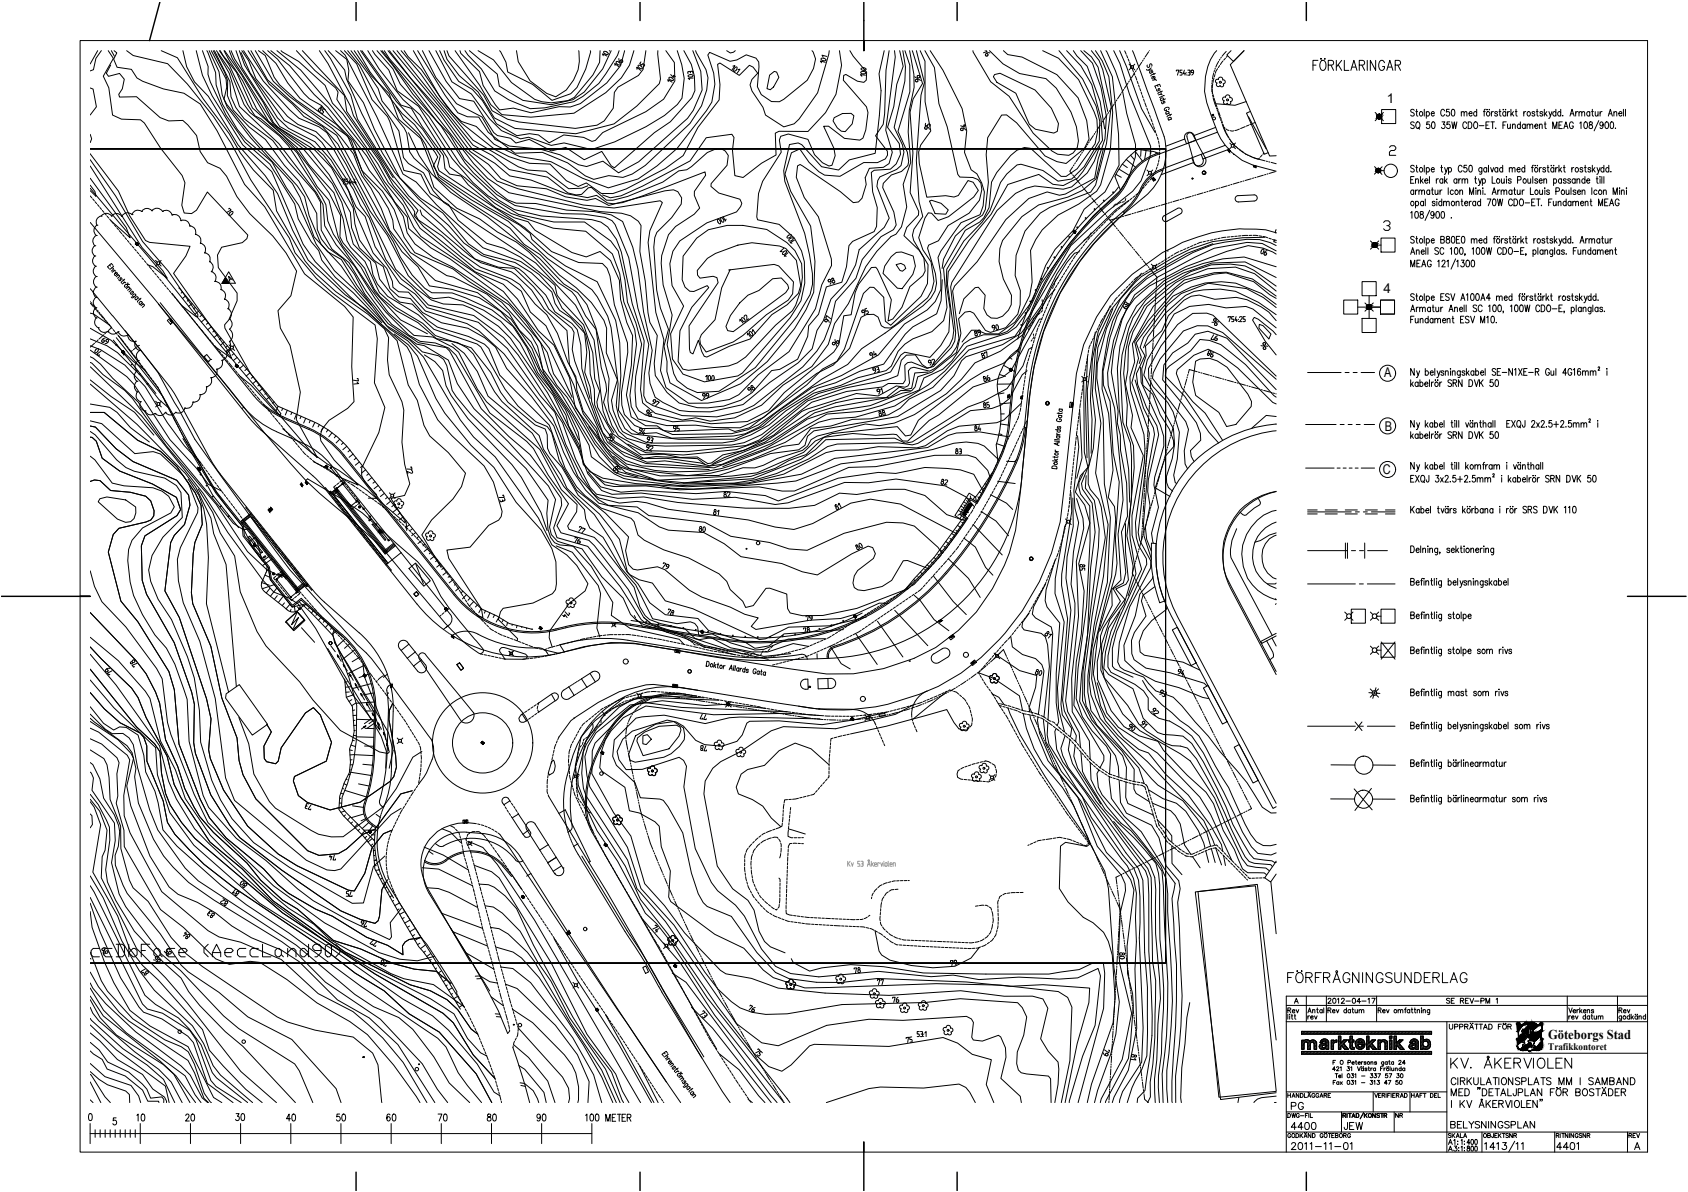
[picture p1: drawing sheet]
<svg xmlns="http://www.w3.org/2000/svg" width="841mm" height="594mm" viewBox="0 0 841 594" stroke-linecap="round" stroke-linejoin="round" font-family="sans-serif">
<defs><g id="words">
<g font-size="6.7">
<text x="691" y="51">1</text>
<text x="689" y="146">4</text>
<text x="690" y="188">A</text>
<text x="690" y="215">B</text>
<text x="689" y="236">C</text>
<text x="771" y="518">Göteborgs Stad</text>
</g>
<text font-size="5" x="771" y="523">Trafikkontoret</text>
</g></defs>
<g fill="none" stroke="#000" stroke-width=".5">
<path d="M654 32h2M657 30h-3v5M658 29v1zM658 30h1a2.6 2.6 0 0 1 2 3 2.6 2.6 0 0 1-2 2 3 3 0 0 1-1-5zM660 29v1zM662 32h2v-1l-2-1v5M663 32l1 3M666 30v5M667 32l1 3M668 30l-2 3M670 30v5h2M673 35l2-5 1 5"/>
<path d="M674 33h1M677 32h3v-2h-3v5M679 32l1 3M681 30v5M685 30v5l-2-5v5M690 31a1.5 1.5 0 0 0-2-1 1.5 1.5 0 0 0-1 2v1a1.5 1.5 0 0 0 1 2 1.5 1.5 0 0 0 2-2h-1M691 35l1-5 2 5M692 33h1M695 32h2v-2h-2v5M696 32l2 3M705 55l-1-1-1 1 1 2v1l-1-1M705 56h1"/>
<path d="M706 54v3v1M710 54v4M711 56a.9 .9 0 0 1 1 1 .9 .9 0 0 1-1 0M711 56v3M713 57h2l-1-1a.9 .9 0 0 0-1 1 1 1 0 0 0 2 0M720 55a1 1 0 0 0-1-1 1.1 1.1 0 0 0-1 2v1a1 1 0 0 0 1 1 1 1 0 0 0 1-1M722 54h-1v2a1 1 0 0 1 1 0 1 1 0 0 1 0 1 1 1 0 0 1-2 0M723 55a1.7 1.7 0 0 1 2 1 1.7 1.7 0 0 1-1 2l-1-1zM728 56h1v2M728 56v2M729 56h2v2M732 57h1v-1a.9 .9 0 0 0-1 1 .9 .9 0 0 0 1 0"/>
<path d="M736 56h-1a.9 .9 0 0 0-1 1 1 1 0 0 0 2 0M736 54v4M739 56h1M740 54l-1 1v3M741 55h.1M742 55h.1M743 56v2M744 56l-1 1M746 56h-1l1 1v1l-1-1M747 56h1M747 54v3l1 1M749 55h.1"/>
<path d="M750 55h.1M750 56a.9 .9 0 0 0-1 1 .9 .9 0 0 0 1 0M750 56v2M751 56v2M752 56l-1 1M753 54v4M753 57l1 1M754 56l-1 1M755 56h1M755 54v3l1 1M759 56v2M760 56l-1 1"/>
<path d="M765 56h-1h-1l2 1v1l-2-1M765 56h1M766 54v3v1M769 56h-1h-1l2 1v1l-2-1M769 54v4M770 57l1 1M771 56l-2 1M772 56v2l1-2M772 58v1M775 56a1 1 0 0 0-1 1 1 1 0 0 0 1 0M775 54v4M778 56h-1a.9 .9 0 0 0-1 1 1 1 0 0 0 2 0"/>
<path d="M778 54v4M779 58h.1M782 58l1-4 1 4M783 57h1M785 56v2M786 56l-1 1M787 56h1v2M787 56v2M788 56h1l1 2M792 56a.9 .9 0 0 0-1 1 .9 .9 0 0 0 1 0M792 56v2M793 56h1"/>
<path d="M793 54v3l1 1M795 56v2l1-1M796 56v2M797 56v2M798 56l-1 1M801 58l1-4 1 4M802 57h1M804 56h1l1 2M804 56v2M807 57h1v-1a.9 .9 0 0 0-1 1 .9 .9 0 0 0 1 0M809 54v4M810 54v4"/>
<path d="M705 61h-1h-1l2 2-1 1h-1M706 61a1.6 1.6 0 0 1 2 1 1.6 1.6 0 0 1-2 2l-1-1zM707 63v1M712 61h-1v1a1 1 0 0 1 1 0 1 1 0 0 1 0 2 1 1 0 0 1-1-1M714 61a1.5 1.5 0 0 1 1 1 1.5 1.5 0 0 1-1 2zM718 61h2l-1 1a1.1 1.1 0 0 1 1 2 1.1 1.1 0 0 1-2-1M722 61h-1v1a1 1 0 0 1 1 0 1 1 0 0 1 0 2 1 1 0 0 1-1-1M723 61l1 3 1-3v3l1-3M731 62a1 1 0 0 0-1-1 1 1 0 0 0-1 1v1a1 1 0 0 0 1 1 1 1 0 0 0 1-1M732 61a1.7 1.7 0 0 1 1 1 1.7 1.7 0 0 1-1 2zM735 61a1.6 1.6 0 0 1 1 1 1.6 1.6 0 0 1-1 2l-1-1zM737 63h2"/>
<path d="M740 62h1M742 61h-2v3h2M743 61h2M744 61v3M745 64h.1M749 62h1M750 61h-1v3M751 62v2l2-1M753 62v2M754 62h1v2M754 62v2M757 62a1 1 0 0 0-1 1 1 1 0 0 0 1 1"/>
<path d="M757 61v3M760 62a1.1 1.1 0 0 0-2 1 1.1 1.1 0 0 0 2 1M760 62v2M761 62h1v2M761 62v2M762 62h2v2M765 63h1v-1a1 1 0 0 0-1 1 1 1 0 0 0 1 1M767 62h1v2M767 62v2M769 62h1M770 61v2v1M774 64v-3l1 3 1-3v3"/>
<path d="M777 62h1M778 61h-1v3h1M779 64l1-3 1 3M780 63h1M784 62a1 1 0 0 0-1-1 1 1 0 0 0-1 1v1a1 1 0 0 0 1 1 1 1 0 0 0 1-1h-1M787 61h1v3M790 61a1.5 1.5 0 0 1 1 1 1.5 1.5 0 0 1-1 2l-1-1zM792 61v1a1.2 1.2 0 0 1 1 1 1.2 1.2 0 0 1 0 1 1.1 1.1 0 0 1-1-1 1.1 1.1 0 0 1 1-1v-1zM797 60l-3 5M799 62l-1 1a.9 .9 0 0 1-1-1 1.1 1.1 0 0 1 2-1l-1 3h-1M800 61a1.5 1.5 0 0 1 1 1 1.5 1.5 0 0 1-1 2v-1zM803 61a1.5 1.5 0 0 1 1 1 1.5 1.5 0 0 1-1 2z"/>
<path d="M805 64h.1M703 90h1M704 95a1 1 0 0 0-1 1 1 1 0 0 0 1 0M704 95v2M704 88h-1v3h1M705 83l-1-1-1 1 1 1v2l-1-1M705 90l2-1v2M705 89v2M705 95v2M705 84h1M706 82v3v1M706 95l-1 1"/>
<path d="M707 95h1v2M707 95v2M708 88v3M708 90l1 1M708 95h2v2M709 89l-1 2M710 82v4M710 90h1v-1a1 1 0 0 0-1 1 1 1 0 0 0 1 1M710 99v4M711 84a.9 .9 0 0 1 1 1 .9 .9 0 0 1-1 0M711 84v3M712 88v3"/>
<path d="M712 95a1 1 0 0 0-1 1 1 1 0 0 0 1 0M712 95v2M713 84h2h-1a.9 .9 0 0 0-1 1 1 1 0 0 0 2 0M713 95h1M714 94v2v1M715 95v2l1-1M716 89v2M716 99h.1M716 95v2M717 89l-1 1M717 95v2M718 84h1"/>
<path d="M718 82v3l1 1M718 99v4M718 95l-1 1M719 90v-1a1.1 1.1 0 0 0-2 1 1.1 1.1 0 0 0 2 1M719 89v2M720 84v2l1-2M720 88v3M720 90l1 1M720 86v1M721 89l-1 2M722 94v3M722 84a.9 .9 0 0 1 1 1 .9 .9 0 0 1-1 0"/>
<path d="M722 84v3M724 95a1 1 0 0 0-1 1 1 1 0 0 0 1 0M726 90v-1a1.1 1.1 0 0 0-2 1 1.1 1.1 0 0 0 2 1M726 89v2M727 89v2M727 95h2v2M727 95v2M728 89l-1 1M728 99v3l1 1M728 83a1 1 0 0 0-1-1 1 1 0 0 0 0 2 1 1 0 0 0 0 2 1 1 0 0 0 1-1M728 90l2-1v2M728 89v2"/>
<path d="M730 90l1-1v2M731 82h-2v2a1 1 0 0 1 2 0 1 1 0 0 1 0 1 1 1 0 0 1-2 0M732 83a1.7 1.7 0 0 1 2 1 1.7 1.7 0 0 1-1 2l-1-1zM732 97v-3l1 3 1-3v3M735 89h1M735 88v3h1M735 94h.1M735 95v2M736 95h1h1v2M736 95v2M737 89v2l1-2M737 91v1"/>
<path d="M738 99v4M738 84v3h-1M738 84a1 1 0 0 0-1 1 1 1 0 0 0 1 0M739 90v-1a.9 .9 0 0 1 1 1 .9 .9 0 0 1-1 1M739 89v3M739 94h.1M739 95v2M740 97h.1M741 84h-1a.9 .9 0 0 0-1 1 1 1 0 0 0 2 0M741 84v2M741 99h2l-2 4M742 82v4"/>
<path d="M743 84v2l1-2M743 88v3h2M743 97l1-3 1 3M744 96h1M744 99a1.7 1.7 0 0 1 2 2 1.7 1.7 0 0 1-1 2l-1-1zM746 99l1 4v-4l1 4 1-4M746 84a.9 .9 0 0 0-1 1 .9 .9 0 0 0 1 0M746 84v2M746 95v2M747 95l-1 1M748 95h1v2M748 95v2"/>
<path d="M748 89v2h1M749 84h-1a1 1 0 0 0-1 1 1 1 0 0 0 2 0M749 82v4M749 95h2v2M749 89v2M750 88h.1M751 89v2M752 84h1v2M752 84v2M753 90l-1-1v1l1 1h-1h-1M753 95a1 1 0 0 0-1 1 1 1 0 0 0 1 0M753 95v2"/>
<path d="M753 84h2v2M754 100a1.1 1.1 0 0 0-2-1 1 1 0 0 0 0 1v1a1 1 0 0 0 0 2 1.1 1.1 0 0 0 2-1M754 95h1M754 99a1.7 1.7 0 0 1 2 2 1.7 1.7 0 0 1-2 2zM755 94v2v1M756 84h1a.9 .9 0 0 0-1 1 .9 .9 0 0 0 1 0M756 95v2l1-1M756 90l2-1v-1h-2v3M757 95v2M757 99h1a1.6 1.6 0 0 1 1 2 1.6 1.6 0 0 1-2 1v-1zM758 95v2M759 95l-1 1"/>
<path d="M760 84h-1a.9 .9 0 0 0-1 1 1 1 0 0 0 2 0M760 82v4M761 89v2h2M762 94v3h2M763 89v2M763 84h1M764 88v3M764 82l-1 1v3M765 83h.1M765 99h-2v4h2M766 99h1M766 83h.1"/>
<path d="M766 90v-1l-1 1h1v1h-1M766 99v4M767 90h1v-1a.9 .9 0 0 0-1 1 .9 .9 0 0 0 1 1M767 84v2M767 95v2l2-1M768 84h-1M769 95v2M769 90l1-1 1 2M769 89v2M770 94h.1M770 95v2M770 84h-1l1 1v1l-1-1"/>
<path d="M771 84h1M771 82v3l1 1M772 95h-1l1 1v1l-1-1M773 83h.1M773 99h-1v4M774 83h.1M774 90v-1a1.1 1.1 0 0 1 2 1 1.1 1.1 0 0 1-2 1M774 89v3M774 84a1 1 0 0 0-1 1 1 1 0 0 0 1 0M774 84v2M775 84v2M775 95h2v-1h-2v3"/>
<path d="M776 84h-1M777 82v4M777 84l1 2M778 90v-1a1.1 1.1 0 0 0-2 1 1.1 1.1 0 0 0 2 1M778 84l-1 1M778 89v2M779 84h1M779 82v3l1 1M780 90v-1l-1 1h1v1h-1M780 95v2l2-1M780 99v4M782 95v2"/>
<path d="M782 90v-1l-1 1h1v1h-1M783 94v3M783 84v2M784 84h-1M785 90v-1a1.1 1.1 0 0 0-2 1 1.1 1.1 0 0 0 2 1M785 89v2M785 95h-1l1 1v1l-1-1M786 90l1-1v2M786 89v2M786 96h1v-1a1 1 0 0 0-1 1 1 1 0 0 0 1 0M788 95h1h1v2M788 95v2"/>
<path d="M789 84h-1h-1l1 1v1l-1-1M789 84h1M790 90l-1-1a1 1 0 0 0-1 1 1.1 1.1 0 0 0 2 1M790 88v3M790 82v3v1M791 90h1v-1a.9 .9 0 0 0-1 1 .9 .9 0 0 0 1 1M793 84h-1h-1l1 1v1l-1-1M793 99v3v1M793 94v3M793 82v4M794 84l1 2M795 84l-2 1"/>
<path d="M795 89h1M796 84v2l1-2M796 88v3M796 95h-1a1 1 0 0 0-1 1 1 1 0 0 0 2 0M796 86v1M797 88h.1M797 89v2M798 88v3M799 95h1v2M799 95v2M799 84a.9 .9 0 0 0-1 1 .9 .9 0 0 0 1 0M799 82v4"/>
<path d="M799 88v3M801 99h-2v4h2M802 84h-1a.9 .9 0 0 0-1 1 1 1 0 0 0 2 0M802 82v4M803 85v1M804 97v-3l1 3 1-3v3M807 100a1.1 1.1 0 0 0-2-1 1 1 0 0 0 0 1v1a1.1 1.1 0 0 0 1 2 1.1 1.1 0 0 0 1-2h-1M807 94h.1M807 95v2M808 95h1v2M808 95v2M810 94h.1"/>
<path d="M810 95v2M703 106v-1v4M705 118h-1h-1v1l1 1v1h-1M705 101l1-1a1.1 1.1 0 0 1 1 2 1 1 0 0 1-2 0M705 106a1.7 1.7 0 0 1 2 1 1.7 1.7 0 0 1-1 2l-1-1zM705 100v4M705 119h1M706 118v3M708 106a1.7 1.7 0 0 1 1 3 1.1 1.1 0 0 1-2-1 1.1 1.1 0 0 1 2-1v-1zM709 101v-1a1 1 0 0 0-1 1 1 1 0 0 0 1 1M709 100v3M710 118v3"/>
<path d="M711 119a.9 .9 0 0 1 1 0 1 1 0 0 1 0 2 .9 .9 0 0 1-1 0M711 119v3M712 105l-2 5M713 120h2l-1-1a.9 .9 0 0 0-1 0 1 1 0 0 0 0 2 1 1 0 0 0 2 0M714 107a.9 .9 0 0 1-1-1 .9 .9 0 0 1 1 0v3l-1-1M715 101l-1-1v1l1 1-1 1v-1M716 106a1.7 1.7 0 0 1 1 1 1.7 1.7 0 0 1-1 2v-1zM716 100v3M718 119h1v-1h-1v3h1v-2M718 101v-1a1 1 0 0 0-1 1 1 1 0 0 0 1 1M718 106a1.7 1.7 0 0 1 2 1 1.7 1.7 0 0 1-1 2l-1-1zM719 101l1-1 1 3"/>
<path d="M719 100v3M721 101l1-1v3M721 118v1a1.8 1.8 0 0 1 1 2 1.1 1.1 0 0 1-2-1 1.1 1.1 0 0 1 2-1v-1zM723 108v1M723 118a1.7 1.7 0 0 1 2 1 1.7 1.7 0 0 1-1 2h-1zM725 101l2-1v3M725 100v3M726 119h1M727 118h-1v3h1M728 100h1M728 118a1.7 1.7 0 0 1 2 1 1.7 1.7 0 0 1-1 2h-1zM730 101h1v-1a1 1 0 0 0-1 1 1 1 0 0 0 1 1"/>
<path d="M732 100v3M733 100l-1 1M733 120l1-1v2M733 119v2M734 120l2-1v2M735 101v-1a1 1 0 0 0-1 1 1 1 0 0 0 1 1M735 100v3M737 120h1v-1a.9 .9 0 0 0-1 0 1 1 0 0 0 0 2 .9 .9 0 0 0 1 0M738 101l-1-1a1 1 0 0 0-1 1 1.1 1.1 0 0 0 2 1M741 119a1 1 0 0 0-2 0 1 1 0 0 0 0 2 1 1 0 0 0 2 0M741 118v3M744 119h1"/>
<path d="M745 118h-1v3M746 118h.1M747 118h.1M748 119v2M749 119l-1 1M751 119h-1l1 1v1h-1M752 119h1M752 118v3h1M754 118h.1M755 118h.1M755 119a.9 .9 0 0 0-1 0 1 1 0 0 0 0 2 .9 .9 0 0 0 1 0M755 119v2"/>
<path d="M756 119v2M757 119l-1 1M758 118v3M758 120l1 1M759 119l-1 2M760 101h2M760 119h1M760 118v3h1M763 101h1M764 119v2M765 119l-1 1M768 102h.1"/>
<path d="M770 119h-1h-1l2 1v1h-2M770 119h1M771 118v3M772 101h1M774 119h-1h-1l2 1v1h-2M774 100v2h1M774 118v3M775 120l1 1M775 100v3M776 119l-2 2M776 101l2-1v3M776 100v3"/>
<path d="M777 119v2l1-2M780 119a.9 .9 0 0 0-1 0 1 1 0 0 0 0 2 .9 .9 0 0 0 1 0M780 118v3M780 101a.9 .9 0 0 0-1 0 .9 .9 0 0 0 0 1 .9 .9 0 0 0 1 0M783 119a1 1 0 0 0-2 0 1 1 0 0 0 0 2 1 1 0 0 0 2 0M783 118v3M783 101l-1-1a1 1 0 0 0-1 1 1.1 1.1 0 0 0 2 1M783 100v3M784 101l1-1v3M784 100v3M785 101l1-1v3M787 101h2v-1a1.1 1.1 0 0 0-2 1 1.1 1.1 0 0 0 2 1"/>
<path d="M790 101l1-1v3M790 100v3M790 119v2M791 119l-1 1M792 120l1-1v2M792 119v2M792 100h1M793 120l1-1v2M796 103v-4l1 4 1-4v4M797 119a.9 .9 0 0 0-1 0 1 1 0 0 0 0 2 .9 .9 0 0 0 1 0M797 119v2M798 119h1"/>
<path d="M798 118v3h1M799 101h2M800 119v2h1M801 119v2M802 103l1-4 1 4M802 119v2M802 101h2M803 119l-1 1M703 127l1-4 1 4M703 133v-3l1 3 1-3v3M703 126h1M706 125h1v2"/>
<path d="M706 125v2M706 131h1M708 130h-2v3h2M708 126h2l-1-1a.9 .9 0 0 0-1 1 1 1 0 0 0 2 0M708 133l1-3 1 3M709 132h1M710 123v4M711 123v4M713 130a1 1 0 0 0-1 0 1 1 0 0 0-1 1v1a1 1 0 0 0 1 1 1 1 0 0 0 1-1h-1M716 130h1v3M717 124h-2v1h1l1 1-1 1-1-1M718 130h1h1l-2 3h2"/>
<path d="M719 124a1 1 0 0 0-1-1 1.1 1.1 0 0 0-1 2v1a1 1 0 0 0 1 1 1 1 0 0 0 1-1M721 130h1v3M723 124v-1v4M725 124a1.7 1.7 0 0 1 2 1 1.7 1.7 0 0 1-1 2l-1-1zM725 129l-2 5M726 130v3M728 124a1.7 1.7 0 0 1 1 1 1.7 1.7 0 0 1-1 2l-1-1zM728 130h1v1a1 1 0 0 1 1 1 1 1 0 0 1-2 0M730 127h.1M731 130a1.5 1.5 0 0 1 1 1 1.5 1.5 0 0 1-1 2zM733 130a1.5 1.5 0 0 1 2 1 1.5 1.5 0 0 1-2 2zM733 124l1-1v4"/>
<path d="M736 124a1.5 1.5 0 0 1 1 1 1.5 1.5 0 0 1-1 2zM738 124a1.7 1.7 0 0 1 2 1 1.7 1.7 0 0 1-1 2l-1-1zM741 123v4l1-4 1 4v-4M748 124a1 1 0 0 0-1-1 1.1 1.1 0 0 0-1 2v1a1 1 0 0 0 1 1 1 1 0 0 0 1-1M749 123a1.7 1.7 0 0 1 2 2 1.7 1.7 0 0 1-2 2zM752 124v-1a1.6 1.6 0 0 1 2 2 1.6 1.6 0 0 1-2 2l-1-1zM754 125h3M758 125h1M759 123h-1v4h1M760 127h.1M764 125a.9 .9 0 0 1 1 1 .9 .9 0 0 1-1 0M764 125v3"/>
<path d="M766 123v4M769 125a1.1 1.1 0 0 0-2 1 1 1 0 0 0 2 0M769 125v2M770 125h1v2M770 125v2M774 125v3h-2M774 125h-1a.9 .9 0 0 0-1 1 1 1 0 0 0 2 0M775 123v4M777 125a.9 .9 0 0 0-1 1 .9 .9 0 0 0 1 0M777 125v2M777 121v1M779 125h-1l1 1v1l-1-1"/>
<path d="M780 126v1M784 121h.1M784 125h1M786 123h-2v4M786 125v2l2-1M787 121l1-3 1 3M788 120h1M788 125v2M789 125h1v2M789 125v2M793 125h-1a.9 .9 0 0 0-1 1 1 1 0 0 0 2 0M793 123v4"/>
<path d="M795 125a1.1 1.1 0 0 0-2 1 1 1 0 0 0 2 0M795 125v2M796 125h1v2M796 125v2M797 125h2v2M800 126h1v-1a1 1 0 0 0-1 1 1 1 0 0 0 1 0M802 125h1v2M802 125v2M804 125h1M805 123v3l1 1M703 155l1-3 1 3M703 159h1"/>
<path d="M703 154h1M704 158h-1v3M705 147l-1-1-1 1v1h1v2l-1-1M705 159v2l2-1M705 148h1M706 153v2M706 146v3v1M707 159v2M707 153l-1 1M707 154l2-1v2M707 153v2M708 159h1v2"/>
<path d="M708 159v2M709 154l1-1v2M710 146v4M711 148a.9 .9 0 0 1 1 0 .9 .9 0 0 1 0 1 .9 .9 0 0 1-1 0M711 148v3M712 159h-1a1 1 0 0 0-1 1 1 1 0 0 0 2 0M712 158v3M713 154l-1-1a.9 .9 0 0 0-1 1 1.1 1.1 0 0 0 2 1M713 153v2M713 148h2h-1a.9 .9 0 0 0-1 0 .9 .9 0 0 0 0 1 1 1 0 0 0 2 0M714 153h.1M714 152v3h1"/>
<path d="M714 159a1.1 1.1 0 0 0-2 1 1 1 0 0 0 2 0M714 159v2M715 159h1v2M715 159v2M715 153l1 2h1M716 159h2v2M717 153v2M718 148h1M718 153v2M719 160h1v-1a1 1 0 0 0-1 1 1 1 0 0 0 1 0M719 153l-1 1M719 146h-1v4h1"/>
<path d="M721 159h1v2M721 159v2M722 155l1-3 1 3M722 147h-2v1h2v1l-1 1-1-1M722 154h2M723 146l1 4 1-4M723 159h1M724 158v2v1M725 154l1-1v2M725 153v2M727 154h2l-1-1a.9 .9 0 0 0-1 1 1.1 1.1 0 0 0 2 1M728 159h1"/>
<path d="M728 150l1-4 1 4M728 149h1M729 158h-1v3h1M729 152v3M730 152v3M731 147v-1v4M732 158h-1h-1l2 2-1 1-1-1M733 158l1 3 1-3M733 147a1.7 1.7 0 0 1 2 1 1.7 1.7 0 0 1-1 2l-1-1zM736 147a1.5 1.5 0 0 1 1 1 1.5 1.5 0 0 1-1 2zM736 152h-1h-1l2 2-1 1h-1M738 150l1-4 1 4"/>
<path d="M738 149h1M738 153a1 1 0 0 0-1-1 1 1 0 0 0 0 1v1a1 1 0 0 0 0 1 1 1 0 0 0 1 0M741 158v3M742 153v-1v3M743 149h-2l1-3v4M743 158a1.5 1.5 0 0 1 2 1 1.5 1.5 0 0 1-2 2zM744 152a1.7 1.7 0 0 1 2 1 1.7 1.7 0 0 1-1 2h-1zM746 148h1v2M746 148v2M747 152a1.7 1.7 0 0 1 1 1 1.7 1.7 0 0 1-1 2h-1zM747 148h1v2M749 155v1"/>
<path d="M749 148h2a.9 .9 0 0 0-1 0 .9 .9 0 0 0 0 1 .9 .9 0 0 0 1 0M753 153v-1v3M753 148a.9 .9 0 0 0-1 0 .9 .9 0 0 0 0 1 .9 .9 0 0 0 1 0M753 146v4M755 152a1.7 1.7 0 0 1 2 1 1.7 1.7 0 0 1-1 2h-1zM757 148h.1M757 152a1.7 1.7 0 0 1 2 1 1.7 1.7 0 0 1-1 2h-1zM758 146l-1 1v3M759 147h.1M760 147h.1M760 152v3l1-3 1 3v-3M761 148v2"/>
<path d="M762 148h-1M764 148h-1h-1l2 1v1l-2-1M764 148h1M765 146v3v1M767 147h.1M767 153a1 1 0 0 0-1-1 1 1 0 0 0-1 1v1a1 1 0 0 0 1 1 1 1 0 0 0 1 0M768 147h.1M768 148a1 1 0 0 0-2 0 .9 .9 0 0 0 0 1 1 1 0 0 0 2 0M768 148v2M768 152a1.7 1.7 0 0 1 2 2 1.7 1.7 0 0 1-2 1zM769 148v2M770 148h-1"/>
<path d="M770 146v4M771 148l1 2M771 152a1.6 1.6 0 0 1 2 2 1.6 1.6 0 0 1-2 1v-1zM772 148l-2 1M772 148h1M773 146v3l1 1M773 154h3M777 148v2M777 154h1M778 148h-1M778 152h-1v3h1M779 155v1"/>
<path d="M782 148h-1l1 1v1l-1-1M783 154v-1a1 1 0 0 1 1 1 1 1 0 0 1-1 1M783 153v3M783 148h1M783 146v3l1 1M785 152v3M786 148h-1l1 1v1l-1-1M787 146v4M787 148l1 2M788 154v-1a1.1 1.1 0 0 0-2 1 1.1 1.1 0 0 0 2 1M788 153v2M788 148l-1 1"/>
<path d="M789 154l1-1v2M789 153v2M789 148l1 2 1-2M790 150l-1 1M793 148a1 1 0 0 0-2 0 .9 .9 0 0 0 0 1 1 1 0 0 0 2 0M793 153v3h-1M793 154l-1-1a.9 .9 0 0 0-1 1 1.1 1.1 0 0 0 2 1M793 146v4M794 152v3M795 148a.9 .9 0 0 0-1 0 .9 .9 0 0 0 0 1 .9 .9 0 0 0 1 0M795 146v4M796 149v1"/>
<path d="M796 154v-1a1 1 0 0 0-1 1 1 1 0 0 0 1 1M796 153v2M798 154v-1l-1 1h1v1h-1M799 155h.1M738 161v-3l1 3 1-3v3M745 161h1M703 189v4M703 191l1 2M704 190l-1 2M705 184v3l-2-3v3M706 185l1 2v-2M707 187l-1 1"/>
<path d="M707 191h-1a1 1 0 0 0-1 1 1 1 0 0 0 2 0M707 190v3M707 191h1a.9 .9 0 0 1 1 1 1 1 0 0 1-2 0M707 189v4M710 191h1a1 1 0 0 0-1 1 1 1 0 0 0 1 0M710 185a1.1 1.1 0 0 1 2 1 1.1 1.1 0 0 1-2 1M710 184v3M712 189v4M713 186h1v-1a1 1 0 0 0-1 1 1 1 0 0 0 1 1M713 190v3M714 190l-1 1M715 184v3"/>
<path d="M715 189h.1M716 185l1 2 1-2M716 189h.1M717 187l-1 1M717 190v3M718 190l-1 1M719 185h-1l1 1v1h-1M720 185h1l1 2M720 185v2M723 184h.1M723 185v2M723 190v-1l-2 1 2 2v1l-2-1"/>
<path d="M724 185h1v2M724 185v2M724 191h1v-2h-1v4M725 191l1 2M728 185l-1 3h-1M728 185h-1a1 1 0 0 0-1 1 1.1 1.1 0 0 0 2 1M728 189v4l-1-4v4M730 185h-1h-1l2 1v1h-2M731 184v3M731 186l1 1M732 189a1.7 1.7 0 0 1 2 2 1.7 1.7 0 0 1-2 2zM732 185l-1 1"/>
<path d="M734 185a1 1 0 0 0-1 1 1 1 0 0 0 1 1M734 185v2M735 189l1 4 1-4M735 185a1.1 1.1 0 0 1 2 1 1.1 1.1 0 0 1-2 1M735 184v3M737 189v4M738 186h1v-1a1 1 0 0 0-1 1 1 1 0 0 0 1 1M738 191l1 2M739 189l-2 3M740 184v3M744 189h-1l-1 2a1 1 0 0 1 2 0 1 1 0 0 1 0 1 1 1 0 0 1-2 0M745 184h-2l2 2v1h-2"/>
<path d="M745 189a1.7 1.7 0 0 1 2 2 1.7 1.7 0 0 1-1 2l-1-1zM746 185h1M748 184h-2v3h2M748 186h3M754 184v3l-2-3v3M755 184v3M757 184l1 3M758 184l-1 3M759 185h1M761 184h-2v3h2M762 186h2M765 185h1v-1h-1v3"/>
<path d="M766 185l1 2M772 184a1 1 0 0 0-1 0 1 1 0 0 0-1 1v1a1 1 0 0 0 1 1 1 1 0 0 0 1-1h-1M773 185v2l1-1M774 185v2M775 184v3M781 186h-2l1-2v3M783 184a1 1 0 0 0-1 0 1 1 0 0 0-1 1v1a1 1 0 0 0 1 1 1 1 0 0 0 1-1h-1M784 184h1v3M787 184a1.7 1.7 0 0 0-1 1 1.7 1.7 0 0 0 1 2 1.1 1.1 0 0 0 1-2 1 1 0 0 0-2 0v1M788 185h2v2M788 185v2M790 185h1v2"/>
<path d="M792 185h2v2M792 185v2M794 185h1v2M796 183h1l-1 2h1M801 184h.1M801 185v2M703 215v4M703 217l1 2M704 216l-1 2M705 210v3l-2-3v3M706 211l1 2v-2M707 213l-1 1"/>
<path d="M707 217l-1-1a1 1 0 0 0-1 1 1.1 1.1 0 0 0 2 1M707 216v3M707 217l1-1a1 1 0 0 1 1 1 1.1 1.1 0 0 1-2 1M707 215v4M710 217h1a.9 .9 0 0 0-1 0 .9 .9 0 0 0 0 1 .9 .9 0 0 0 1 0M710 210v3M711 212l1 1M711 211l-1 1M712 215v4M713 216v3M714 211a1.1 1.1 0 0 0-2 1 1 1 0 0 0 2 0M714 211v2"/>
<path d="M714 216l-1 1M715 211a1 1 0 0 1 1 0 1 1 0 0 1 0 1v1l-1-1M715 210v3M715 215h.1M716 215h.1M717 212h2l-1-1a.9 .9 0 0 0-1 1 1 1 0 0 0 2 0M717 216v3M718 216l-1 1M719 210v3M723 211h1M723 216v-1l-2 1 2 2v1l-2-1M723 210v2l1 1"/>
<path d="M724 217h1v-2h-1v4M725 210h.1M725 211v2M725 217l1 2M726 210v3M727 210v3M728 215v4l-1-4v4M730 211l1 2 1-2M732 215a1.7 1.7 0 0 1 2 2 1.7 1.7 0 0 1-2 2zM733 210h.1M734 210h.1M734 211a1.1 1.1 0 0 0-2 1 1 1 0 0 0 2 0"/>
<path d="M734 211v2M735 215l1 4 1-4M735 211h1v2M735 211v2M737 215v4M737 211h1M738 210v2v1M738 217l1 2M739 211h1v2M739 210v3M739 215l-2 2M743 211a1.1 1.1 0 0 0-2 1 1 1 0 0 0 2 0"/>
<path d="M743 211v2M744 215h-1l-1 2a1 1 0 0 1 2 0 1 1 0 0 1 0 1 1 1 0 0 1-2 0M744 210v3M745 210v3M745 215a1.5 1.5 0 0 1 2 2 1.5 1.5 0 0 1-2 1zM751 211h1M752 210h-1v3h1M753 210l2 3M755 210l-2 3M756 210a1.6 1.6 0 0 1 2 1 1.6 1.6 0 0 1-2 2v-1zM757 212l1 1M760 210v3h-1v-1"/>
<path d="M763 210h1h1l-2 3h2M766 211l1 2M767 211l-1 2M768 210h1l-1 3h2M770 213h1M773 210h-1v1a1 1 0 0 1 1 0 1 1 0 0 1 0 2 1 1 0 0 1-1-1M774 211h2M775 210v3M778 210h1l-2 3h2M780 213h.1M783 210h-1l-1 1a1 1 0 0 1 2 0 1 1 0 0 1 0 2 1.1 1.1 0 0 1-2-1M784 211h1v2"/>
<path d="M784 211v2M785 211h2v2M788 211h1v2M788 211v2M789 211h1l1 2M792 209v1M796 210h.1M796 211v2M703 238h1M704 237h-1v3h1M705 230v4l-2-4v4M705 237l2 3"/>
<path d="M706 232l1 2v-2M707 234l-1 1M707 237l-2 3M708 237h1a1.6 1.6 0 0 1 1 2 1.6 1.6 0 0 1-2 1v-1zM709 240l1 1M710 230v4M711 233l1 1M711 232l-1 1M712 237v3h-1v-1M714 232a1.1 1.1 0 0 0-2 1 1 1 0 0 0 2 0M714 232v2M715 232a1 1 0 0 1 1 1 1 1 0 0 1-1 0"/>
<path d="M715 230v4M715 237h2l-1 1a1.1 1.1 0 0 1 1 2 1 1 0 0 1-2 0M717 233h2l-1-1a.9 .9 0 0 0-1 1 1 1 0 0 0 2 0M718 238l1 2M719 238l-1 2M719 230v4M720 238l1-1 1 1-2 2h2M723 240h.1M723 232h1M723 230v3l1 1M725 231h.1M725 232v2"/>
<path d="M725 237h-1v1a1 1 0 0 1 1 0 1 1 0 0 1 0 2 1 1 0 0 1-1 0M726 230v4M726 239h3M727 230v4M727 237v3M730 238l1-1v1l-1 2h1M730 230v4M731 233l1 1M732 232l-2 1M732 240h.1M735 232h1v2M735 232v2"/>
<path d="M735 237h-1v1a1 1 0 0 1 1 0 1 1 0 0 1 0 2 1 1 0 0 1-2 0M736 239l1-1v2M736 238v2M736 232h2v2M737 239l2-1v2M739 232h1M740 230l-1 1v3M740 239l1-1v2M740 238v2M740 232v2M741 232l-1 1M741 239l2-1v2"/>
<path d="M743 232a1 1 0 0 0-1 1 1 1 0 0 0 1 0M743 232v2M744 236v2h1M744 232h2v2M744 232v2M746 232h1v2M748 237h.1M748 238v2M751 231h.1M751 232v2M751 237v3M752 239l1 1"/>
<path d="M753 238l-2 2M754 232l1 2 1-2M755 238a.9 .9 0 0 0-1 1 .9 .9 0 0 0 1 1M755 238v2M756 238a1.1 1.1 0 0 1 2 1 1.1 1.1 0 0 1-2 1M756 237v3M756 231h.1M758 231h.1M758 232h-1a.9 .9 0 0 0-1 1 1 1 0 0 0 2 0M758 232v2M759 232h1v2M759 239h1v-1a.9 .9 0 0 0-1 1 .9 .9 0 0 0 1 1"/>
<path d="M759 232v2M761 237v3M761 232h1M761 230v3l1 1M762 238v2M763 232h1v2M763 230v4M763 238l-1 1M764 237h.1M765 237h.1M766 238v2M767 232h-1a.9 .9 0 0 0-1 1 1 1 0 0 0 2 0"/>
<path d="M767 232v2M767 238l-1 1M768 230v4M769 230v4M772 237h-1h-1l2 2-1 1h-1M773 238h1v-1h-1v3M774 238v2M777 237v3l-2-3v3M781 237a1.7 1.7 0 0 1 1 2 1.7 1.7 0 0 1-1 1zM783 237l1 3 1-3M786 237v3M786 238l2 2"/>
<path d="M788 237l-2 2M792 237h-1v1a1 1 0 0 1 2 0 1.1 1.1 0 0 1-1 2 1 1 0 0 1-1 0M794 237a1.7 1.7 0 0 1 2 1 1.7 1.7 0 0 1-2 2zM703 252v4M703 254l2 2M705 252l-2 3M707 254a1 1 0 0 0-1 1 1 1 0 0 0 1 0M707 253v3M708 254a1.1 1.1 0 0 1 2 1 1 1 0 0 1-2 0M708 252v4M710 254h2a.9 .9 0 0 0-1 0 .9 .9 0 0 0 0 1 .9 .9 0 0 0 1 0M713 252v4"/>
<path d="M716 253h1M717 252v3v1M718 253l1 3v-3M720 253h.1M722 253h.1M722 254h-1a1 1 0 0 0-1 1 1 1 0 0 0 2 0M722 253v3M723 253l-1 1M725 254v-1l-1 1 1 1v1l-1-1M729 252v4M729 254l1 2M730 253l-1 2"/>
<path d="M731 253h.1M732 253h.1M733 253v3M734 253l-1 1M735 254a1.1 1.1 0 0 1 2 1 1 1 0 0 1-2 0M735 252v4M739 254a1.1 1.1 0 0 0-2 1 1 1 0 0 0 2 0M739 253v3M740 254h1v2M740 253v3M744 254a.9 .9 0 0 0-1 0 .9 .9 0 0 0 0 1 .9 .9 0 0 0 1 0M744 253v3"/>
<path d="M747 253h.1M747 253v3M751 253v3M752 253l-1 1M753 253h.1M754 253h.1M755 253v3M756 253l-1 1M761 253l-1-1-1 1 2 2-1 1-1-1M761 254h2v-1l-2-1v4M762 254l1 2M766 253l-1-1-1 1 2 2-1 1-1-1"/>
<path d="M769 252a1.7 1.7 0 0 1 2 2 1.7 1.7 0 0 1-2 2zM772 252l1 4 1-4M774 252v4M775 254l1 2M776 252l-2 3M779 253l1-1v4M781 253l1-1v4M784 253a1.5 1.5 0 0 1 1 1 1.5 1.5 0 0 1-1 2zM703 272a1.7 1.7 0 0 1 2 2 1.7 1.7 0 0 1-2 1zM706 274h1v-1a1 1 0 0 0-1 1 1 1 0 0 0 1 1M708 272v3M709 274l1-1v2"/>
<path d="M709 273v2M711 272h.1M711 273v2M712 274l2-1v2M712 273v2M716 273v3h-1M716 274v-1a1 1 0 0 0-1 1 1 1 0 0 0 1 1M717 275v1M722 274l-1-1v1l1 1h-1M723 274h2l-1-1a1 1 0 0 0-1 1 1.1 1.1 0 0 0 2 1M725 272v3M726 274l1 1"/>
<path d="M727 273l-2 2M728 273h.1M728 272v3h1M729 272h.1M729 273v2M733 274l1-1v2M733 273v2M735 274h2v-1a1.1 1.1 0 0 0-2 1 1.1 1.1 0 0 0 2 1M738 273v2M739 273l-1 1M739 272h.1M739 273v2"/>
<path d="M740 274l1-1 1 2M740 273v2M744 273v3h-1M744 274v-1a1 1 0 0 0-1 1 1 1 0 0 0 1 1M703 290h1v-2h-1v4l1-1v-1M706 290h1a.9 .9 0 0 0-1 1 .9 .9 0 0 0 1 0M708 289h1M709 288l-1 1v3M709 288h.1M709 289v3M710 290h2v2M710 289v3"/>
<path d="M713 289h1M713 288v3l1 1M715 288v4M716 288h.1M716 289v3M718 289v3l-1 1M718 290a.9 .9 0 0 0-1 1 .9 .9 0 0 0 1 0M722 290a.9 .9 0 0 1 1 1 .9 .9 0 0 1-1 0M722 288v4M724 290h1a.9 .9 0 0 0-1 1 .9 .9 0 0 0 1 0M726 288v4M727 289l1 3 1-3"/>
<path d="M728 292l-1 1M731 290l-1-1-1 1 2 1h-2M732 290h1v2M732 289v3M734 288h.1M734 289v3M735 290h1v2M735 289v3M739 289v3l-1 1M739 290a1.1 1.1 0 0 0-2 1 1 1 0 0 0 2 0M741 290v-1l-1 1 1 1h-1M742 288v4"/>
<path d="M743 290v2M743 289l-1 2M746 290h-1a.9 .9 0 0 0-1 1 1 1 0 0 0 2 0M746 289v3M747 290a1 1 0 0 1 1 1 1 1 0 0 1-1 0M747 288v4M749 290h2h-1a.9 .9 0 0 0-1 1 1 1 0 0 0 2 0M751 288v4M703 307l1-1v-1h-1v3h2l-1-1M706 307h1v-1a.9 .9 0 0 0-1 1 .9 .9 0 0 0 1 1M708 306h1M709 305l-1 1v2"/>
<path d="M709 305h.1M710 306v2M710 307l2-1v2M713 306h1M713 305v3h1M715 305v3M716 305h.1M716 306v2M718 306v3h-1M718 307v-1a.9 .9 0 0 0-1 1 .9 .9 0 0 0 1 1M723 307l-1-1v1h1v1h-1M724 306h1"/>
<path d="M724 305v3h1M728 305v3M729 307v-1a1.1 1.1 0 0 1 2 1 1.1 1.1 0 0 1-2 1M729 306v3M731 307h2v-1a1.1 1.1 0 0 0-2 1 1.1 1.1 0 0 0 2 1M703 324h1v-1l-1-1v4l1-1v-1M706 325h1v-1a1 1 0 0 0-1 1 1 1 0 0 0 1 0M708 324h1M709 322l-1 1v3M709 323h.1M709 324v2M710 324h2v2"/>
<path d="M710 324v2M713 324h1M713 322v3l1 1M715 322v4M716 323h.1M716 324v2M718 324v3h-1M718 324a1 1 0 0 0-1 1 1 1 0 0 0 1 0M723 324h-1l1 1-1 1v-1M724 324h1M724 322v3l1 1M728 322v4"/>
<path d="M729 324a1.1 1.1 0 0 1 2 1 1 1 0 0 1-2 0M729 324v3M731 325h2v-1a.9 .9 0 0 0-1 0 .9 .9 0 0 0 0 1 .9 .9 0 0 0 1 0M738 324h-2l2 1-1 1-1-1M741 324h1v2M741 324v2M742 324h1l1 2M747 324v2M748 324l-1 1M749 323h.1M749 324v2M750 324v2l1-2"/>
<path d="M753 324h-1l1 1v1l-1-1M703 345h1v-1l-1-1v4l1-1v-1M706 345h1a.9 .9 0 0 0-1 0 .9 .9 0 0 0 0 1 .9 .9 0 0 0 1 0M708 345h1M709 360l-1 1v2M709 343l-1 1v3M709 360h.1M709 344h.1M709 345v2M710 345h2v2M710 345v2M713 345h1"/>
<path d="M713 360v3h1M713 343v3l1 1M715 343v4M715 360v3M716 360h.1M716 344h.1M716 345v2M718 345v3h-1M718 345a.9 .9 0 0 0-1 0 .9 .9 0 0 0 0 1 .9 .9 0 0 0 1 0M722 345h1v2M722 345v2M722 360v3"/>
<path d="M723 345h1v2M726 360v3M727 345a.9 .9 0 0 0-1 0 .9 .9 0 0 0 0 1 .9 .9 0 0 0 1 0M727 345v2M729 345h-1l1 1v1l-1-1M730 345h1M730 343v3l1 1M734 360h.1M736 345h-1h-1l1 1v1l-1-1M739 345h1v2M739 345v2M740 345h1l1 2"/>
<path d="M742 360v3M745 345v2M746 345h-1M747 360v3M747 344h.1M747 345v2M748 345l1 2v-2M751 345h-1l1 1v1l-1-1M751 360v3M767 360h.1M703 362l1-1v-1h-1v3h1v-1M706 362h1v-1a.9 .9 0 0 0-1 1 .9 .9 0 0 0 1 1"/>
<path d="M708 380h1M708 361h1M709 379h-1v3M709 379h.1M709 361v2M709 380v2M710 362l2-1v2M710 361v2M710 380v2M713 380h1M713 361h1M713 379v2l1 1"/>
<path d="M715 379v3M716 379h.1M716 361v2M716 380v2M718 380v3h-1M718 361v3h-1M718 362v-1a.9 .9 0 0 0-1 1 .9 .9 0 0 0 1 1M722 362v-1a.9 .9 0 0 1 1 1 .9 .9 0 0 1-1 1M722 379v3M724 362h1v-1a.9 .9 0 0 0-1 1 .9 .9 0 0 0 1 1M724 379h.1M725 379h.1"/>
<path d="M725 380v2M726 380v2M727 380l-1 1M727 361l1 2 1-2M728 379v3M728 363l-1 1M729 379h.1M729 380v2M730 380v2M731 362l-2-1 2 2h-1h-1M732 362l1-1v2M732 361v2"/>
<path d="M734 361v2M735 362l1-1v2M735 361v2M736 380v2M737 380v2M738 380l-1 1M739 361v3h-1M739 362v-1a1.1 1.1 0 0 0-2 1 1.1 1.1 0 0 0 2 1M739 380v2M741 362l-1-1 1 2h-1M743 362v1M743 361l-1 2"/>
<path d="M744 380v2M745 380h1M746 379v2v1M746 362l-1-1a.9 .9 0 0 0-1 1 1.1 1.1 0 0 0 2 1M746 361v2M747 362v-1a1 1 0 0 1 1 1 1 1 0 0 1-1 1M747 380v2l1-1M748 380v2M749 362h2l-1-1a.9 .9 0 0 0-1 1 1.1 1.1 0 0 0 2 1M749 380v2M750 380l-1 1M756 362l-1-1 1 2h-1"/>
<path d="M759 362l2-1v2M759 361v2M761 362l1-1v2M766 361v2M767 361l-1 1M767 361v2M768 361l1 2 1-2M772 362l-1-1 1 2h-1h-1M703 380h1v-1h-1v3h1v-2M703 398h1v-2h-1v4l1-1v-1M706 381h1v-1a.9 .9 0 0 0-1 1 .9 .9 0 0 0 1 1M706 398h1a.9 .9 0 0 0-1 1 .9 .9 0 0 0 1 0"/>
<path d="M708 397h1M709 396l-1 1v3M709 396h.1M709 397v3M710 380h2v2M710 398h2v2M710 397v3M713 397h1M713 396v3l1 1M715 396v4M716 396h.1M716 397v3"/>
<path d="M718 380a.9 .9 0 0 0-1 1 .9 .9 0 0 0 1 1M718 397v3l-1 1M718 398a.9 .9 0 0 0-1 1 .9 .9 0 0 0 1 0M722 380a.9 .9 0 0 1 1 1 .9 .9 0 0 1-1 1M722 398a.9 .9 0 0 1 1 1 .9 .9 0 0 1-1 0M722 396v4M724 396h.1M725 396h.1M725 380a.9 .9 0 0 0-1 1 .9 .9 0 0 0 1 1M725 398a.9 .9 0 0 0-1 1 .9 .9 0 0 0 1 0M725 397v3M726 397v3"/>
<path d="M727 397l-1 1M728 396v4M729 396h.1M729 397v3M730 380h1l1 2M730 398h1l1 2M730 397v3M733 381h1v-1a.9 .9 0 0 0-1 1 .9 .9 0 0 0 1 1M733 398h1a.9 .9 0 0 0-1 1 .9 .9 0 0 0 1 0M736 380a.9 .9 0 0 0-1 1 .9 .9 0 0 0 1 1M736 398a.9 .9 0 0 0-1 1 .9 .9 0 0 0 1 0M736 397v3"/>
<path d="M737 397v3M738 397l-1 1M739 380h1v2M739 398h1v2M739 397v3M740 380h2v2M740 398h2v2M744 380a.9 .9 0 0 0-1 1 .9 .9 0 0 0 1 1M744 398a.9 .9 0 0 0-1 1 .9 .9 0 0 0 1 0M744 397v3M745 397h1M746 396v3v1"/>
<path d="M747 397v2h1M748 397v3M749 397v3M750 397l-1 1M755 398l-1-1v1l1 1h-1M758 398h1l1 2M758 397v3M760 398h1v2M764 397v3M765 397l-1 1M766 396h.1M766 397v3"/>
<path d="M767 397l1 3 1-3M771 398l-1-1-1 1 1 1h-1"/>
<circle cx="708" cy="57" r="1"/>
<circle cx="741" cy="57" r="1"/>
<circle cx="762" cy="57" r="1"/>
<circle cx="708" cy="85" r="1"/>
<circle cx="726" cy="96" r="1"/>
<circle cx="746" cy="90" r="1"/>
<circle cx="760" cy="90" r="1"/>
<circle cx="765" cy="85" r="1"/>
<circle cx="766" cy="96" r="1"/>
<circle cx="779" cy="96" r="1"/>
<circle cx="786" cy="85" r="1"/>
<circle cx="797" cy="96" r="1"/>
<circle cx="704" cy="101" r="1"/>
<circle cx="708" cy="120" r="1"/>
<circle cx="724" cy="101" r="1"/>
<circle cx="746" cy="120" r="1"/>
<circle cx="767" cy="120" r="1"/>
<circle cx="708" cy="149" r="1"/>
<circle cx="759" cy="149" r="1"/>
<circle cx="779" cy="149" r="1"/>
<circle cx="716" cy="191" r="1"/>
<circle cx="716" cy="217" r="1"/>
<circle cx="733" cy="233" r="1"/>
<circle cx="764" cy="239" r="1"/>
<circle cx="732" cy="254" r="1"/>
<circle cx="753" cy="254" r="1"/>
<circle cx="731" cy="274" r="1"/>
<circle cx="726" cy="307" r="1"/>
<circle cx="726" cy="325" r="1"/>
<circle cx="739" cy="325" r="1"/>
<circle cx="737" cy="346" r="1"/>
<circle cx="758" cy="362" r="1"/>
<circle cx="757" cy="398" r="1"/>
</g>
<!-- layer: M-Modell|E63-31 Ny kabel -->
<path d="M651 186h17M670 186h2M674 186h2M678 186h7M651 255h22M675 255h2M679 255h2M683 255h12M651 274h20M673 274h2M677 274h2M681 274h10" fill="none" stroke="#000" stroke-width=".5"/>
<!-- layer: M-Modell|E63-1 Bef bel -->
<g fill="none" stroke="#000" stroke-width=".5">
<path d="M651 291h24M677 291h2M681 291h14M670 305l1 1M671 308l-1 1M673 308l1 1M673 304h7v7h-7zM674 305l-1 1M683 305l1 1M684 308l-1 1M686 308l1 1M686 307h2"/>
<path d="M687 305l-1 1M688 304h7v7h-7zM683 322l1 1M684 325l-1 1M686 325l1 1M686 324h2M687 322l-1 1M688 321h7v7h-7zM683 343l1 2M684 346l-1 1M686 346l1 1M687 343l-1 2"/>
<path d="M651 362h24M677 362h2M681 362h14M663 398h12M663 381h12M684 398h11M684 381h11"/>
<circle cx="672" cy="307" r="1.2"/>
<circle cx="685" cy="307" r="1.2"/>
<circle cx="685" cy="324" r="1.2"/>
<circle cx="685" cy="345" r="1.2"/>
<circle cx="679" cy="398" r="5"/>
<circle cx="680" cy="381" r="5"/>
</g>
<!-- layer: M-Modell|E63-0 text -->
<g fill="none" stroke="#000" stroke-width=".5">
<path d="M692 73h1h2v2h-2l-1 1v1h3M689 111l1-1h2l1 2h-2M692 112l1 1-1 2h-2l-1-1M670 271v7M671 271v7M680 271v7M688 320l7 9M695 320l-7 9M675 360l4 4M679 360l-4 4M682 345l6 1M686 343l-2 5"/>
<path d="M675 393l9 11M683 393l-8 11"/>
<circle cx="691" cy="186" r="4"/>
<circle cx="691" cy="212" r="4"/>
<circle cx="691" cy="234" r="4"/>
</g>
<!-- layer: M-Modell|E63-2 Ny bel -->
<g fill="none" stroke="#000" stroke-width=".5">
<path d="M685 56l1 1M686 59l-1 1M688 59l1 1M688 55h7v7h-7zM689 56l-1 1M685 83l1 1M686 86l-1 1M687 86l2 1M688 85h2M689 83l-2 1M688 119h7v7h-7zM683 120l1 1"/>
<path d="M684 123l-1 1M686 123l1 1M686 122h2M687 120l-1 1"/>
<circle cx="687" cy="58" r="1.2"/>
<circle cx="687" cy="85" r="1.1"/>
<circle cx="693" cy="85" r="3"/>
<circle cx="685" cy="122" r="1.2"/>
</g>
<g fill="#000" stroke="#000" stroke-width=".5">
<path d="M687 59h1zM686 86h1zM686 84h1zM684 121h1z"/>
<path d="M687 57h1zM687 57h1z"/>
<path d="M687 57h1zM687 57h1z"/>
<path d="M687 57h1zM687 57h1z"/>
<path d="M687 59h1zM687 59h1z"/>
<path d="M687 57h1zM687 57h1z"/>
<path d="M687 59h1zM687 59h1z"/>
<path d="M687 57h1zM687 57h1z"/>
<path d="M687 59h1zM687 59h1z"/>
<path d="M686 57h2zM686 57h2z"/>
<path d="M686 59h2zM686 59h2z"/>
<path d="M686 57h2zM686 57h2z"/>
<path d="M686 59h2zM686 59h2z"/>
<path d="M686 57h2zM686 57h2z"/>
<path d="M686 59h2zM686 59h2z"/>
<path d="M686 57l2 1zM686 57l2 1z"/>
<path d="M686 59h2zM686 59h2z"/>
<path d="M686 58h2zM686 58h2z"/>
<path d="M686 59h2zM686 59h2z"/>
<path d="M686 58h2zM686 58h2z"/>
<path d="M686 59h2zM686 59h2z"/>
<path d="M686 58h2zM686 58h2z"/>
<path d="M686 58h2zM686 58l2 1z"/>
<path d="M686 58h2zM686 58h2z"/>
<path d="M686 58h2zM686 58h2z"/>
<path d="M686 58h2zM686 58h2z"/>
<path d="M686 58h2zM686 58h2z"/>
<path d="M686 58h2zM686 58h2z"/>
<path d="M686 86h1zM686 86h1z"/>
<path d="M686 84h1zM686 84h1z"/>
<path d="M686 86h1zM686 86h1z"/>
<path d="M686 84h1zM686 84h1z"/>
<path d="M686 86h1zM686 86h1z"/>
<path d="M686 84h1zM686 84h1z"/>
<path d="M686 86h1zM686 86h1z"/>
<path d="M686 84h1zM686 84h1z"/>
<path d="M686 86h1zM686 86h1z"/>
<path d="M686 84h1zM686 84h1z"/>
<path d="M686 86h1zM686 86h1z"/>
<path d="M686 84h2zM686 84h2z"/>
<path d="M686 86h2zM686 86h1z"/>
<path d="M686 84h2zM686 84h2z"/>
<path d="M686 86h2zM686 86h2z"/>
<path d="M686 84l2 1zM686 84l2 1z"/>
<path d="M686 85h2zM686 85l2 1z"/>
<path d="M686 84l2 1zM686 84l2 1z"/>
<path d="M686 85h2zM686 85h2z"/>
<path d="M686 85h2zM686 85h2z"/>
<path d="M686 85h2zM686 85h2z"/>
<path d="M686 85h2zM686 85h2z"/>
<path d="M686 85h2zM686 85h2z"/>
<path d="M686 85h2zM686 85h2z"/>
<path d="M686 85h2zM686 85h2z"/>
<path d="M686 85h2zM686 85h2z"/>
<path d="M686 85h2zM686 85h2z"/>
<path d="M684 121h1zM684 121h1z"/>
<path d="M684 123h1zM684 123h1z"/>
<path d="M684 121h2zM684 121h2z"/>
<path d="M684 123h1zM684 123h1z"/>
<path d="M684 121h2zM684 121h2z"/>
<path d="M684 123h2zM684 123h1z"/>
<path d="M684 121h2zM684 121h2z"/>
<path d="M684 123h2zM684 123h2z"/>
<path d="M684 121h2zM684 121h2z"/>
<path d="M684 123h2zM684 123h2z"/>
<path d="M684 121l2 1zM684 121l2 1z"/>
<path d="M684 123h2zM684 123h2z"/>
<path d="M684 122h2zM684 122h2z"/>
<path d="M684 123h2zM684 123h2z"/>
<path d="M684 122h2zM684 122h2z"/>
<path d="M684 123h2zM684 123h2z"/>
<path d="M684 122h2zM684 122h2z"/>
<path d="M684 123h2zM684 123h2z"/>
<path d="M684 122h2zM684 122h2z"/>
<path d="M684 122h2zM684 122l2 1z"/>
<path d="M684 122h2zM684 122h2z"/>
<path d="M684 122h2zM684 122h2z"/>
<path d="M684 122h2zM684 122h2z"/>
<path d="M684 122h2zM684 122h2z"/>
<path d="M684 122h2zM684 122h2z"/>
</g>
<path d="M651 256h5M651 254h5M660 256h6M660 254h6M670 256h6M670 254h6M680 256h6M680 254h6M690 256h5M690 254h5" fill="none" stroke="#000" stroke-width=".5"/>
<!-- layer: M-Modell|E63-32 Ny kabel -->
<path d="M651 212h15M668 212h2M672 212h2M676 212h2M680 212h5M651 233h14M666 233h2M669 233h2M672 233h2M675 233h2M678 233h7" fill="none" stroke="#000" stroke-width=".5"/>
<!-- layer: M-Modell|Belysning-ny -->
<g fill="none" stroke="#000" stroke-width=".5">
<path d="M669 150h7v7h-7zM676 153h5M679 159h7v7h-7zM679 140h7v7h-7zM680 151l1 1M681 154l-1 1M682 147v5M682 154v5M683 154l1 1M683 153h5M684 151l-1 1M688 150h7v7h-7z"/>
<circle cx="682" cy="153" r="1.2"/>
</g>
<g fill="#000" stroke="#000" stroke-width=".5">
<path d="M682 154h1z"/>
<path d="M682 152h1zM682 152h1z"/>
<path d="M682 152h1zM682 152h1z"/>
<path d="M682 152h1zM682 152h1z"/>
<path d="M682 154h1zM682 154h1z"/>
<path d="M682 152h1zM681 152h2z"/>
<path d="M682 154h1zM682 154h1z"/>
<path d="M681 152h2zM681 152h2z"/>
<path d="M681 154h2zM681 154h2z"/>
<path d="M681 152h2zM681 152h2z"/>
<path d="M681 154h2zM681 154h2z"/>
<path d="M681 152h2zM681 152h2z"/>
<path d="M681 154h2zM681 154h2z"/>
<path d="M681 152h2zM681 152h2z"/>
<path d="M681 154h2zM681 154h2z"/>
<path d="M681 152l2 1zM681 152l2 1z"/>
<path d="M681 154h2zM681 154h2z"/>
<path d="M681 153h2zM681 153h2z"/>
<path d="M681 154h2zM681 154h2z"/>
<path d="M681 153h2zM681 153h2z"/>
<path d="M681 153h2zM681 153h2z"/>
<path d="M681 153h2zM681 153h2z"/>
<path d="M681 153h2zM681 153l2 1z"/>
<path d="M681 153h2zM681 153h2z"/>
<path d="M681 153h2zM681 153h2z"/>
<path d="M681 153h2zM681 153h2z"/>
<path d="M681 153h2zM681 153h2z"/>
<path d="M681 153h2zM681 153h2z"/>
</g>
<!-- layer: M-Modell|M-DETALJ -->
<g fill="none" stroke="#000" stroke-width=".5">
<path d="M295 360h.1M296 359h-1M296 358v1M297 358h-1M298 357h-1M298 356v1M299 356h-1M300 355h-1M300 355h.1M403 353h1M404 353h.1M405 353h.1"/>
<path d="M406 353h.1M407 353h.1M408 353h.1"/>
</g>
<!-- layer: M-Modell|M-STOMLINJE -->
<path d="M607 66l-31 11M290 427l22 37" fill="none" stroke="#000" stroke-width=".5"/>
<g fill="none" stroke="#000" stroke-width=".5">
<path d="M51 25l-3 4-1 6h-2M54 25l3 4-6 9 3 6 2 13 5 2 9 1 2 1 8 13 11 13 1 4-1 11 1 4h3l3-1 5-9 20 21v2l-2 2-11 2-2 4 1 6 9 13v4l-4 9-2 3v2l13 22 15 20-1 1-1-1-13-14-6-5M57 25l1 1-1 3 1 5 7 1 3 4 3 1 10 4 11 2 8 6 8 13 14 27 10 11 20 34 20 16 4 5-1 25 1 17-3 4-9 5-4 5-1 3 1 3 6 9 12 13-10-5-4-3-8-4M80 25l8 4 13 20 13 18 6 9 6 9 10 10 2 10 14 25 5 6 10 9 16 12 9 7 2 4-1 11 1 8 6 13 1 4-1 16 2 11 2 10-2 6-7 1 7 13 1 3M98 25l3 13 5 10 15 24 14 14 16 36 6 8 17 18 29 25 2 3 4 16 9 17 7 8 16 15 5 8 4 15v2l-2 2-5 3-9 11-11 1 1 4 16 25 1 5-3-1M103 25l4 11 1 6a65 65 0 0 0 28 39l7 13 6 8 8 20 10 13 10 9 17 20 9 6 8 8 18 31 7 9 11 10 21 30 7 14 7 5 5 5 6 9-1 3-8 7-10 13v4l1 5M105 25l8 14v4l-1 6 1 3 13 17 22 24 4 5 2 9 6 15 3 3 7 4 8 13 15 20 11 7 6 6 9 2 2 2 2 3 2 13 2 3 7 8 28 28 11 15-1 7 1 8 1 4 2 2 3 2h7l9 10 10 18v7l9 6 24 6 3 2M107 25l8 16v7l2 6 5 5 14 11 8 11 13 15 3 5v14l5 9 9 7 8 14 13 17 13 9 14 2 2 2 16 29 14 14 10 9 5 7 11 14v4l-4 11 2 5 15 4 16 20 10 17 3 2 19 6 10 5 32 7M108 25l6 10 8 17 2 4 15 12 5 5 16 25 2 4 1 8 3 7 18 26 10 13 12 11 10 1 10 5 3 2 9 19 4 6 27 24 11 20 8 7-1 4-4 7v2l13 4 4 4 16 21 3 9 2 5 3 2 5 2 12 3 5 4 2 1 6-1a40 40 0 0 0 41 3l8 1M110 25l8 11 8 18 15 13 6 7 17 22 6 11-1 11 2 3 11 13 4 10 3 4 8 7 11 6 9 8 11 2 5 2 3 3 10 19 4 5 19 17 2 7 9 13 2 6 14 13 9 14 7 15 6 6 6 9 7 6 17 2 5 6 18 6 5 3 7-1 8-6 29-2M112 25l9 13 13 22 17 14 15 18 4 9 6 21 9 8 1 7 2 5 5 6 15 9 8 7 22 7 2 2 12 21 6 8 9 8 6 3 2 3 4 13 8 15 15 12 11 12-1 6 1 7 2 3h3l10-2 3 2 12 10 7 4 14 5 7 3 7 2-4 4 3 2 27-5 15-1 7-2 12-5h5M115 25l2 4 14 22 5 10 2 2 19 12 8 9 11 20 1 8 2 8 7 10 5 3 3 11 5 4 5 1 7 7 9 5 13 3 8 4 6 5 5 11 13 14 11 14a80 80 0 0 0 22 39l20 5 10 7 5 1 18 1 10 6 8 6 21 4 10 4 7 2 17-11 9-4 2 1 1 3-1 2-8 6-1 3-1 4 1 2 1 1h4l9-2 4-3 6-10h2l11 4"/>
<path d="M119 25l3 7 16 27 6 5 13 7 8 9 7 11 5 12 5 5 5 15 12 18 8 6 6 6 25 8 15 13 16 23 7 8 6 17 8 16 5 8 3 2 11 3 8-1 5 1 11 3 40 5 13 4 10 1 9-3 19-10 10-2 15 2 28 15M121 25l3 5 3 9 16 19 5 4 9 4 9 8 16 29 15 31 10 10 8 6 6 1 10 1 4 2 13 9 6 6 19 27 15 28 5 12 7 8 5 2h14l26 3 21-1 20 3h7l28-11 12 1 13-2 25 3 10 6 5 5M124 25l10 17 12 10 5 6 10 5 7 9 19 35 9 13a50 50 0 0 0 19 26h10l7 2 13 6 11 9 6 10 6 13 6 7 8 14 1 5 6 10 2 10 10 10h5h16l17 2 39-1 12 2h6l27-12h13l30-6h16l4 1 6 6 1 4M127 25l9 16 8 7 22 16 3 4 7 9 4 10 5 7 5 10 4 11 11 14 12 11 21 6 17 13 10 15 4 10 15 22 4 9 3 16 3 4 6 3a236 236 0 0 0 99-2l17-8 46-5 10-6 5-1 11-1 15 3M131 25l6 7 6 9 6 8 18 13 8 8 5 15 10 10 6 10 5 13 6 8 19 8 8 6 16 11 15 16 3 6 2 11 9 12 20 32 7 7 5 2 28 4h27a96 96 0 0 0 46-18l5-2h30l8 1 2-1 27-16 10-1 5-2 4-3 6-12 3-2M135 25l9 8 13 14 6 6 20 25 14 23 6 7 1 6 11 10 9 5 29 21 9 10 11 16 3 10 8 12 13 22 7 9 8 6 14 4 15 2 33-4 12-4 7-4 9-2 8-9 15-2 11 1 9-1 2 1 3 3h2l11-11 5-2 17-14 15-5 4-3 14-26h1M140 25l9 6 13 12 4 8 5 6 17 25 5 9 7 8 9 15 28 21 14 7 7 7 10 16 8 7 8 16 3 15 22 28 3 2 17 4h29l12-4h6l4-1 7-3 13-5 2-2 2-3 3-2 24-6 7 1 8-1a82 82 0 0 0 40-30l12-6 12-8 10-15 4-9 7-12 4-5h3M151 25l21 23 1 8 16 23 5 9 14 17-1 2 1 3 12 8 10 9 9 6 16 6 4 3 8 9 5 6 6 9 5 15 4 7v6l4 11 6 9 2 4 4 6 9 7a96 96 0 0 0 63-2l15-7 8-1 6-7 10-2 11-3h9l9-2 6-4 4-4 12-6 18-19 23-6 8-12 20-34 18-17 12-10 4-5 5-12v-5l-10-26-5-15-3-7M162 25l3 4 10 18 3 12 18 29 8 10 16 14 17 17 11 4 8 1 10 9 4 5 3 6 12 10 1 2-1 8 1 6 12 31 5 9 8 7 11 4 34 2 25-9 31-18 17-1 10-3 19-8 2-6 10-4 4-4 6-9 4-2 6-2h8l4-2 3-2 9-13 7-18 5-8 9-9 5-11 11-8 7-14-1-15-3-29-6-13M167 25l6 5 1 5-1 5 8 11 6 14 12 24 11 10 11 7 12 16 8 5 16 4 8 5 10 10 2 5 2 4 5 3 7 8 1 10-1 10 3 7 1 7 5 16 3 3 16 10 13-1 17 3 4 1 32-12 21-14 10-3 28-5 5-3h5l2-2 1-5 7-3 13-9 2-10-1-7 3-3 2-1 2 1 6 9 2 1 8-3 6-6 1-5v-7l-2-8v-10l5-12 7-9 5-3 20-7 3-4 5-21 3-18-5-18-1-5-4-5M172 25l6 7 7 18 8 8 8 27 9 2 4 10 10 5 4 8 14 11a69 69 0 0 1 35 21l1 5 13 15 4 14 1 13 3 6-2 5 1 3 7 13 14 11 12-1 8 2h8l6 3h1l6-4 11-3 15-7 13-12 3-1 25-8 11 1 9-5 4 1 1-1 1-1v-6l1-1 1-1 8 2a24 24 0 0 0 15-16l-3-24 1-2 11-13 14-21 12-10 9-3 6 1h3l14-8 2-10 4-10v-11l-2-14-5-13-6-6M175 25l13 19 2 6 11 14 2 2 1 10 2 3 8 6 2 8 12 11 11 5 9 7 9 5 7 5 14 15 7 4 2 3 5 10 5 6 3 19 2 8v4l-1 6 4 11 3 5 13 8h21l30-3 6-3 25-19 18-7 21-4 5-2 2-7 3-3h4l3 5 3 1h2l9-11 2-3v-4l-3-23v-7l11-15 11-13 8-15 16-5 7 5h5l7-3 3-4 9-15v-11l-5-17-5-9-8-8"/>
<path d="M176 25l9 13 9 9 5 12 11 10 7 19 13 10 24 16 7 8 8 5 10 10 8 6 8 8 6 9 1 4v12l6 13-3 11v4l5 11 12 6h38a55 55 0 0 0 32-16l13-9 14-4 8-4 14-3 3-3a24 24 0 0 1 20-17l6-5 2-7-2-19 11-19 7-4 2-3 3-5 1-12 3-5 7-9 3-2 3-1h4l15 14h2l6-4 9-12 1-6v-6l-10-20-10-11-7-4M178 25l6 11 16 21 7 5 10 14 1 2-2 5 3 4 24 16 16 9 5 4 1 3 8 7 9 7 16 7 9 20 2 11v16l-1 17 6 10 4 2h9l8 2 30-1 6-1 7-3 9-7 17-13 15-6 19-10 13-16 11-7 4-4 3-6v-7l-2-9 2-3 10-14 9-4a19 19 0 0 0-1-20l-3-2-3-9 1-11-3-11-9-19-7-10M180 25l20 27 5 2 5 9 11 14 1 7 2 3 6 1 3 4 14 11 9 6 7 2 4 4 18 11 7 2 7-3 5 5 5 10v9l3 12 3 6v15l-3 15 2 11 8 4h5l4 3h3l29-1 3 1 7-2 29-21 8-8 7-4 6-6 6-16 3-1h3l3 1 1 4 2 1h3l18-15 2-3 1-5-1-10-4-5-2-7 3-9 2-3h1l3 4 6-2 12-10 2-3-2-4-3-1-5 7-2 1h-4h-9l-4-16v-6l1-4 5-7-3-14v-20l-3-6M186 25l8 10 4 10 11 8 16 26 11 12 7 7 15 9 18 4h15l13 9 4 5 3 15 2 11 4 10 3 11-3 16-1 7 1 8 1 2 4 2 13 3h10l9 1 18-1 11-5 8-9 24-21 3-3 2-15h4l2-11 2-4 6-9h2l1 1 7 15-2 11 3-1 4-6 4-10 7-6 1-2-1-6-2-4-8-8 2-4 6-6v-2l-5-9 2-20-2-20 2-7 5-7-5-17M190 25l6 8 10 14 14 16 12 18 4 5 12 11 9 5 23 4 11 1 10 1 4 2 1 2 7 16 5 26 5 18-2 15v10l1 3 3 2 15 5 17 1 11-3 8-3 24-19a49 49 0 0 0 16-33l10-11 4-10 9-11 6-4 2-2-2-6-5-13v-2l4-4 5-2 3-3 1-1-1-5-5-11 6-19v-14l-2-7M191 25l3 4 13 15 29 38 7 7 11 7 45 9 11 1 4 2 4 2 1 2v13l2 15 2 16 1 5 3 6-1 14 1 6 5 9 6 5a38 38 0 0 0 37-5l9-11 4-1 9-5 5-11 1-6 5-5 4-14 7-2 3-8 1-11 2-2 11-5 1-2v-10l-2-7-1-10 2-1 8-1 3-2 2-5-1-5-6-9 3-10 2-11 3-9-2-8M194 25l11 14 14 16 15 21 9 6 7 7 8 4 14 1 10 4 10 2 5-1 6 3 28-7h5l2 1 2 3-1 3-4 6-8 8-1 2v5l1 22 2 9 4 10-2 8 1 8v5l2 6 16 9 19-9a102 102 0 0 0 36-45l1-16-2-17-10-18-3-8 3-11 4-2 5 7 5 5 3 1 7 1 12-7h7l4-2 1-2v-2l-6-7 4-6 1-5v-22l2-10M198 25l38 47 9 6 9 7 19 3 10 8 4 1h3l3-3 2-1 7 7h3l8-2 17-7 8-6h4l10-9 4-2h4l1 1 2 2-1 5-8 10v1l4 3 11 3 1 2-1 2-2 3-15 5-13 9-4 5-1 6 1 11 6 11-7 13 1 13 5 7 11 4 17-3 2-1 24-28a34 34 0 0 0 2-39l-8-7-11-2v-2l1-12 2-6 9-14-1-6 1-2 4-1 10 2 3 8 4 4 3 2 2-1 1-4-1-4-5-11h3l8 6 7 1 2-1 1-4 1-9v-3l-12-13v-2l1-1 6 3 3 1 2-1v-4l-9-11M201 25l2 3 7 7 13 18 7 8 17 14 7 3 10 3 10 1 8 8 6 3 4-2 8 5h5l7-2 20-10 8-6 8-15 10-13 1-8-1-10 1-1 9 7 5-5h2l3 3-3 4-1 2 1 3 5 8 1 4 10 6 5-1 2-3 9-13 6-21M208 25l14 22 6 9 5 2h6l4 8 14 10h13l13 5 9 7 4 1 7-1h7l5-1 7-5 22-20 6-9 2-8a23 23 0 0 0-5-20M214 25l8 16 7 8 7 1 10 16 2 2 6 1 3 2 7-2 11 6 7-2 9 7 9-5 5 8 1 1 20-18 8-5 11-12 1-4v-7l-2-6-3-7M219 25l2 5 8 11 6 4 5 5 7 12 11 6 6-1h4l6 4 7-4 10 1 4 2h2l3-4 22-10 9-7 5-9v-9l-4-6"/>
<path d="M223 25l1 3 17 19 4 8 8 4 6 2 28 3 10-2 4-2 5-6v-8l2-3 10-5 2-3 2-10M229 25l1 2 9 9 2 7 8 12 7-1 9 2 14-3h5l5-1 13-11 7-8 2-8M234 25l14 12 1 6 12 7 14 2 10-2a47 47 0 0 0 19-25M249 25l3 6 1 5 12 6 10 8 9-3 3-3 5-10 2-9M362 25l2 1 2-1M383 37l3-1h1l1 3-3 4-1 2-2-1zM485 25l9 16 9 7 12 18 9 9 3 2h5l3-1 2-2v-4a46 46 0 0 0-16-31l-13-2-8-5-7-7M45 80l13 18 13 22 13 15 15 22v1l-9-6M45 89l18 24 2 6-10-9M630 118a78 78 0 0 0-45 10l-16 10-11 11-7 15-4 17-1 8 4 20v32l3 17-1 32-6 21-2 13-1 15 1 7 4 12 29 33 12 8 12 16 2 7M352 129a43 43 0 0 1 40-5l5 6 2 12-1 4-6 6-7 5-11 12-11 4-11 5h-1l-1-3-2-5-3 6h-1l-1-14 15-21-1-3h-2l-6 1-1-2-1-2zM446 132l3-1 2 1v2l-1 1h-2z"/>
<path d="M569 136l-15 18-7 14-1 7-2 21 2 13-1 14-3 11v7l1 3 4 5 2 4 2 15-7 39-4 28v11l1 6 6 10 12 12 6 9v7M636 122l-8-3a70 70 0 0 0-34 7l-18 10a38 38 0 0 0-19 22l-4 10-3 17v7l3 8 2 26 3 14-2 29 1 12-1 5-9 30-2 20 3 16 3 5 9 10 8 7 4 1 9 11 11 10 11 16 6 9v3M636 138l-16-7a60 60 0 0 0-55 27l-3 6-3 13-1 9 1 24 4 11 1 7v21l-3 18 4 15-1 5-4 14-8 12-3 13v6l1 6 12 14a37 37 0 0 0 22 20h4l4 1 4 5a227 227 0 0 1 17 35l7 14 2 2 3 1 8 1 1 1M636 127l-7-3-7-2-11 3-20 8-18 10-8 6-4 6-2 4-4 15-1 11 3 20v6l1 6v7l3 17 1 16-3 8 2 20-1 6-5 2 3 7-8 13-2 4v5l-1 8v9l7 15 6 8 8 5 9 2 3 5 12 12 9 9 4 6 4 13 6 9 4 10 3 2h8l1 1M369 151l4-4 5-2 7-6h4l3 3 1 2-2 2-26 19h-2l-1-2 2-6zM636 145l-11-9-9-3-14 1-11 4-5 3-15 12-6 12-3 8v11l-1 7 3 16v6l6 14-6 30v10l5 17-11 24-4 11-2 8v5l1 3 12 6 5 3 2 4v6a14 14 0 0 0 11 5l5 4 6 4 6 8 10 20 9 20 5 7 3 3 6 1 3-1M636 153l-7-5-8-4-19-3-13 5-7 6-12 16-2 5 2 4-4 9 1 6 4 11 5 9 1 5-5 22v6l1 7-2 11v6l3 6M636 149l-3-2-8-7-14-4a45 45 0 0 0-26 9l-13 15-7 10 2 9-3 12 9 25-6 49 1 4 5 11v3l-10 19-5 18-1 10 1 3 2 1 10 3 6 7 9 4 17 19 6 8a112 112 0 0 1 21 27l4 3h3M636 160a29 29 0 0 0-31-11l-7-2-4 1-4 2-8 7-3 8-8 7v5l-2 7v8l5 4 4 11 5 7 2 6v3l-4 4-5 16 7 4M45 178l5 4 6 6 13 12 13 19 34 42 5 3h3M45 164l10 6 11 10 7 5M45 172l5 2 12 8 10 11 11 18 9 11 8 9"/>
<path d="M546 165l-4 30 1 36-4 10v3l5 7 2 14-3 18-1 33-3 20-1 14 4 8 14 19 1 5 1 6M636 167l-9-8-2-1-1 1 6 11 6 7M45 183l26 24 30 39 12 19 18 24 5 6 8 3 5 3 8 12 19 33 13 18-3-10-19-34-1-4v-2M45 191l23 21 24 24 5 7 8 15 1 8 7 15 5 61M540 189v36l2 8-4 4-2 8 4 7 3 9-6 20 3 14-1 21-3 14-1 22 15 25v2l-2 4M636 187l-32-30-3-1h-7l-7 6-9 10-6 12v5l2 4 8 8 2 4 4 10-1 14-2 8 1 4M636 194l-25-25-9-4-7 2-3 4-8 5-4 6-1 7 17 22 2 5v3l-5 6 1 2 1 3M45 218h1l2 2 3 8 9 7 16 6 12 7 2 6-2 3-16 10-2 5 1 17 2 7 14 24 8 25 2 6v19v5l8 21 9 15 5 6 21 17 30 20 10 4 7 2 1-1 1-2 1-14 3-4M45 206h7l17 13 11 6 8 8 9 13 3 6 1 9-4 9-1 6-1 19 1 6 9 21 6 26 7 20 1 11 2 7 6 12 26 26 6 2 10-1 4-2 8-7 6-3 13-17 5-2M45 212l3 1 10 11 8 6 22 9 6 8 1 5-3 9-5 6-2 3-3 24 7 14 14 40 2 10-1 16 1 4 6 16 12 18 16 14 9 5 26 13h3l5-9 3-12 6-7 4-2M537 217v6l-2 22 1 8 1 7-2 15-1 16 2 10v5l-5 43 1 6 6 10v8M636 201h-2l-17-18-9-6-6-3-7 3-8 7-1 2 3 7 5 7 6 6 9 14"/>
<path d="M636 211h.1M45 240l2-1 3 1 5 4 10 1 8 2 2 3 2 5v2l-2 2-16 4-3 3-2 9 6 25 9 10 15 25 3 9 2 27 11 27 4 10 9 10 18 15a72 72 0 0 0 35 24l17 10 10 4 8 5v-5l1-1 2-2 6-1M497 240l9 1M489 255l7 5 6 7M534 245v10l-5 31v6l3 16-3 43v5l5 7-1 4M480 268l6 5 5 10 4 4M526 279l-5 15v5l1 3 6 9-2 25v14l2 10-1 2M465 287l10 13 6 6M575 292l-6 5v3l2 7-6 8-1 4v7l1 3 6 4 12 2 17 6 1 1M636 291h-5M45 305l23 24 5 7 4 9 3 5 2 19 7 13a69 69 0 0 0 17 33l17 15 7 9 11 10 7 4 18 16 14 4 16 7 10 3 11 1 8 6M426 316l11 15"/>
<path d="M446 304l16 18M513 305l-4 5v2l1 2 9 2 2 1 1 4 1 11-3 25M45 322l21 21 3 5 4 10 10 19 4 14 3 7 15 22 16 13 15 16 36 26 32 16a39 39 0 0 1 31 22l3 2M45 334l23 28 9 9 3 4v10l2 10 3 6 5 9 7 8 44 37 46 30 34 20 5 5 10 16 11 11M496 326l12 8 9 3-1 6-3 10v2M45 356l8 7 3 3h5l3 2 2 3 3 12 6 21 4 10 13 19 7 6 49 32 29 25 9 6 13 5 7 6 10 14 8 13 10 10M45 360l14 9 6 6 2 3-4 14 2 10 10 25 9 15 5 4 9 4 9 5 9 7 9 5 15 6 9 6 19 19 16 9 14 14 19 29M45 345l7 8 8 7 10 5 2 3 1 4v7l8 20 2 11 4 6 7 7 8 8 14 11 44 30 17 13 14 9 13 11 15 9 18 21 8 15M196 351l-2 3v5l3 17 1 6-2 5-2 2-14 11-16 4-11-4-4-3-3-8 1-2 16-8 2-9-5-14-4-3-4 2-12 18-1 6-2 2-4-1-1-2-1-6 4-7-2-4M351 348l-23-1h-9l-14 6-4 3-9 14-4 16v5l3 9 21 32 7 16 14 17 24 37 19 23 7 7 7 2 4-3 9-10 3-1 37 2 27-5 7 3 7 5 10 3-3 12 4 10M381 353l-19-2-11 1-21-3-16 2-17 14-4 7-2 5 1 10 2 5 19 30 6 21 17 18 15 23a44 44 0 0 0 24 21l7 1 10-1 28-4 41-1 17-2 29 2 2 2 3 5-2 9-3 8v6v3l2 2h2l11 1 1 2 1 12M409 357l-16-1h-37l-34-4-11 6a30 30 0 0 0-12 25l1 1 11 8 3 12 5 1 7 5 2 2 1 10 5 12-1 13 1 2 22 17 15 7 9 10 5 4 16 5 65-2 33 1 28 3 5 3 2 5-1 27-4 21"/>
<path d="M442 355l-17 4-15 2-22-2h-15l-1 1-2 6-3 3a19 19 0 0 1-26-7l-4-2-5-1-17 5-5 4-3 7 1 4 4 5 8-1 18-6 3 2 1 3-1 10 5 31 8 17 4 4 8 7 5 6 8 16 7 9 8 3 14 2 30-3 26 3 11-1 13 2 20-1 20 1 9-1 10-4 1 3-2 25-7 15-6 24M472 345l-17 13M494 346l4 2 2 3M502 353l6 13 13 21 22 34-2 1-10-2-3 2v21l4 7 8 7a22 22 0 0 1 14 19l2 21-1 13-11 30-2 10M513 356v2l9 21 15 18 10 25 12 14 2 4v4l-3 11-1 20 1 6 6 24-5 23-10 20-1 2M520 359l1 11 8 14 10 13 5 10 18 25 3 6 1 7v12v12l-1 14 1 30-4 20-7 14-1 3M45 368l6 3 7 7 1 2-1 6 1 11-1 3 4 14v8l18 31 11 9 16 16 7 3 11-2 5 1 13 8 15 12 16 9 9 7 13 15 13 19M318 368l3-3 7-3 9-1 2 1v2l-1 3-5 6-13 4-3-8zM526 363v2v8l4 7 11 15 20 30 6 8 2 6 1 36 2 17-1 34-2 7-5 9-2 8M533 369l-1 5 2 7 12 18 26 34 2 4v42l2 10v10a237 237 0 0 1-3 40v8l-1 3M539 375v10l12 18 14 15 11 12 1 5 1 6v27a269 269 0 0 1-1 68l1 14M45 396l4 5 6 11v7l-2 14 1 7 4 9 9 15 14 15 9 8a107 107 0 0 0 31 34l26 29"/>
<path d="M45 400l2 2 3 9-4 24 13 22 6 16 6 8 8 7 22 25 3 10 18 20 9 7M45 380l1 1 4 7 2 10 5 8a21 21 0 0 1 0 20v5l6 14 17 20 10 16 4 3 15 11 14 12 22 11 22 25 3 7M413 381l-9-8-8-3-8 4-7 7-9 3-3 2-2 6 1 4 7 3 5 3 4 6 5 4M547 384v2v6l2 4 17 20 11 14a35 35 0 0 1 5 24v10a265 265 0 0 1-1 69l1 17M558 389v11l3 5 13 6 3 7 4 13 6 8 1 4-1 7 1 30a248 248 0 0 1-2 56v14M565 391v2l1 2 7 5M393 413l8 3M574 400l9 4 3 2 2 5 2 10 3 5M211 422l10 4 12 7M236 431l9 3 4 4 26 42 17 35 15 20 3 9 3 6M594 427l4 6M604 423l1 7"/>
<path d="M610 426l1 5M45 441l27 55 5 5a50 50 0 0 1 29 34l2 2 15 13M45 450l5 15 10 22 9 15 3 2 9 4 13 8 2 4 7 20 13 10M213 442l5 1 6 2 14 7M242 451l4 1 4 3 9 9 9 16 7 9 9 18 18 26 7 17M320 458l19 22 17 26 35 44M45 475l5 14 4 5 12 14 16 10 8 4 4 2 3 6 5 15 3 5M226 464l17 7M247 472l9 3 4 2 9 10 22 34 9 16 5 13M276 468l12 20 20 33 17 29M436 464l2 10 1 2 4 3 11 2 11 1h11l8-4 4-6M45 496l6 10 29 23 8 7 9 14"/>
<path d="M45 490l1 2 7 8 15 14 22 17 5 5 6 11 2 3M239 486l5 3 4 1M252 491l6 2 19 18 11 15 6 13-1 11M45 511l13 12 24 18 2 9M45 502l1 3 3 4 18 15 12 9 6 6 6 11M45 520l4 3 5 6a31 31 0 0 1 21 18h6l1 1v2M258 512l22 25 3 5 1 5-1 3M344 502l11 10 29 38M45 530l7 7 13 4 4 5 1 4M45 535l7 12 3 3M259 531l2 2 10 11 1 6M319 531l9 19"/>
<path d="M45 548l1 2M373 548l2 2"/>
</g>
<!-- layer: M-XREF -->
<g fill="none" stroke="#000" stroke-width=".5">
<path d="M45 74h536v406h-536h536v-406zM50 473h-4l-1 1v2l1 1h4M56 473h-3l-1 1v2l1 1h3M58 471h3l1 1v4l-1 1h-3M59 471v6M64 475l2-2h1l1 1v2l-1 1h-1zM64 471v6M70 474h2M75 471h-5v6M78 473h1l1 1v2l-1 1h-1l-1-1v-2zM80 476l1 1M87 473h-3l-1 1v2l1 1h3"/>
<path d="M89 475h3l1-1-1-1h-2l-1 1v2l1 1h2M104 471l-2 2v2l2 2M106 477v-2l2-4 2 4v2M106 475h4M112 475h3l1-1-1-1h-2l-1 1v2l1 1h2M122 473h-3l-1 1v2l1 1h3M129 473h-3l-1 1v2l1 1h3M131 471v6h4M137 474l1-1h1l1 1v2l-1 1h-1l-1-1zM140 476l1 1M143 475l2-2h1l1 1v3M143 473v4"/>
<path d="M150 474l1-1h1l2 2-2 2h-1l-1-1zM154 471v6M160 474h-3l-1-1v-1l1-1h2l1 1v3l-2 2h-1M163 471h1l1 1v4l-1 1h-1l-1-1v-4zM167 471l2 2v2l-2 2"/>
</g>
<circle cx="581" cy="480" r=".2" fill="#000"/>
<path d="M601 38l-1 8a84 84 0 0 0 10 26 30 30 0 0 0 21 12l5 1M594 67a1.6 1.6 0 0 0-2-1 1.6 1.6 0 0 0-1 2l4 13a3 3 0 0 0 4 2 3 3 0 0 0 1-4l-6-12M625 97l-8 1M625 97a1.5 1.5 0 0 1 1 2 1.5 1.5 0 0 1-1 1l-8 1a1.6 1.6 0 0 1-2-2 1.6 1.6 0 0 1 2-2M580 108l7-4a1.5 1.5 0 0 1 2 0 1.5 1.5 0 0 1-1 2l-6 4a1.5 1.5 0 0 1-2 0 1.5 1.5 0 0 1 0-2zM636 116a59 59 0 0 0-27-1 94 94 0 0 0-30 11l-15 11a82 82 0 0 0-28 49l-5 52a121 121 0 0 1-63 104 112 112 0 0 1-70 10l-59-9a49 49 0 0 0-41 7l-14 9-6 8M56 157l23 29 18 33M275 379h1a5 5 0 0 1-2 7l-1-1zM273 397l29 47 17 30M278 405l4-1 12 25-1 1" fill="none" stroke="#000" stroke-width=".5"/>
<!-- layer: M-Modell|M-BEF-BERGLINJE -->
<g fill="none" stroke="#000" stroke-width=".5">
<path d="M561 99v1M541 119l-1 1M543 118l-1 1M544 116l-1 1M555 102v1M556 102h1M558 101l-1 1M560 100l-1 1M526 139v1M527 138l-1 1M515 159v1M517 157l-1 1"/>
<path d="M518 156l-1 1M519 149v1M519 155v1M519 151l1 1M520 153l-1 1M525 143l-1 1M525 141v1M513 163l-1 1M514 162l-1 1M515 160l-1 1M321 308h.1M322 309h1"/>
<path d="M323 310h1M299 359v1M300 357l-1 1M302 356l-1 1M303 355l-1 1M305 354l-1 1M306 353h-1M308 352h-1M309 351h-1M311 350h-1M313 349h-2M314 349h-1"/>
<path d="M316 348h-1M317 348h1M319 348h1M322 348h-2M323 347h-1M324 347h1M327 347h-1M328 347h.1M288 379l-1 1M288 377v1M288 375v1M289 373l-1 1"/>
<path d="M290 372h-1M290 370v1M291 368v1M293 367l-1 1M294 366l-1 1M296 365h-1M297 363l-1 1M298 362l-1 1M299 361l-1 1M287 382v1M287 384v1M287 390v1"/>
<path d="M287 380v2M287 388v2M287 392v1M287 394l1 1M288 386h1M288 396v1M288 398l1 1M288 387l-1 1M289 399l1 1M290 401l1 1M291 402l1 1M292 404l1 1"/>
<path d="M294 405h.1"/>
</g>
<g fill="none" stroke="#000" stroke-width=".5">
<path d="M604 45v2M604 47l1 1M605 49l1 2M606 52v1M606 54l1 1M607 56l1 2M608 58v2M609 60v1M609 62l1 1M610 64l1 2M611 66l1 3M613 69l1 2"/>
<path d="M614 71l1 1M616 73l1 1M617 74l1 1M619 75l1 1M620 76l2 1M622 78h2M624 78l3 1h1M629 77l-1 1M630 76l-1 1M602 120h-1M604 119l-1 1M606 119h-1"/>
<path d="M608 119h-1M611 118l-2 1M613 118h-2M615 118h-2M616 118h-1M618 118h-1M622 117h-3M624 117h-2M624 117h3M627 118h2M629 118l3 1M632 119h1"/>
<path d="M634 119l1 1M636 120h.1M567 138l-2 2M569 137l-1 1M570 136l-1 1M572 135l-1 1M573 134l-1 1M575 133l-1 1M577 132l-2 1M578 131l-1 1M580 130l-1 1M581 129l-1 1"/>
<path d="M583 128l-1 1M584 127l-1 1M587 125l-2 2M589 125h-1M591 124h-1M593 123l-2 1M594 122l-1 1M596 122h-1M599 121h-2M601 120l-2 1M550 159l-2 2M551 157l-1 1"/>
<path d="M552 156l-1 1M553 154l-1 1M554 152l-1 1M555 151l-1 1M557 148l-2 2M558 147l-1 1M559 145l-1 1M561 144l-1 1M562 143l-1 1M563 141l-1 1M565 140l-1 1M542 178v1"/>
<path d="M542 176v2M542 174v2M543 172v2M544 170v1M545 168l-1 2M546 167l-1 1M546 165v1M547 163v1M548 162l-1 1M539 199l-1 1M539 197v2M539 196v1"/>
<path d="M539 194v1M540 192l-1 1M540 190v1M540 188v1M541 186l-1 1M541 184v1M541 182v1M541 180v1M536 220v2M536 218v1M537 215l-1 2M537 213v1"/>
<path d="M537 211v1M537 209v2M537 207v2M538 206v1M538 204v1M538 201v2M534 240v2M534 238v1M534 236v1M534 234v1M535 232v1M535 230v2"/>
<path d="M535 229v1M535 227v1M535 225v1M536 223v1M531 259v2M532 258v1M532 256v1M532 254v1M533 252l-1 1M533 250v1M533 248v1M533 246v1"/>
<path d="M533 244v1M534 242l-1 2M526 280l-1 1M526 278v1M527 276l-1 2M528 274l-1 1M528 272v1M529 270l-1 2M529 269v1M530 267l-1 1M530 265v1M531 263l-1 1"/>
<path d="M531 261v1M516 299v1M517 297v2M518 296l-1 1M519 294l-1 1M520 293l-1 1M521 290l-1 2M522 288l-1 2M523 287l-1 1M523 285v1M524 283v1M525 282l-1 1"/>
<path d="M502 319l-2 2M504 317l-2 2M505 315l-1 1M506 314l-1 1M507 312v1M508 311v1M510 309l-1 1M511 308l-1 1M513 306l-2 1M513 304v1M514 302v1M515 301v1"/>
<path d="M494 328l-1 1M495 327l-1 1M496 325l-1 1M498 324l-1 1M499 322l-1 1M500 321l-1 1M293 359l-1 1M294 358l-1 1M296 357h-1M297 356h-1M299 354l-1 1M301 353l-2 1"/>
<path d="M302 352l-1 1M304 351l-1 1M306 350l-2 1M307 350h-1M309 349h-1M311 348h-2M313 347l-1 1M315 347h-1M317 346l-1 1M319 346h-2M320 345l-1 1M324 345h-3"/>
<path d="M324 345h3M328 345h1M329 345h2M331 345h2M333 345h1M335 345h1M337 345l3 1M340 346h2M342 346h2M344 346l1 1M346 347h1M348 347h1"/>
<path d="M350 347l1 1M352 348h1M353 348h2M355 348l1 1M357 349h1M359 349h1M361 349h1M363 350h1M364 350h2M366 350h2M368 351h1M370 351h1"/>
<path d="M372 351h1M374 351l1 1M376 352h1M377 352h2M275 379v1M275 378v1M276 376l-1 1M276 374v1M277 371l-1 2M278 369l-1 1M278 367v2M283 378v2"/>
<path d="M283 376v2M284 373l-1 3M285 371l-1 2M286 369l-1 1M287 368l-1 1M288 366l-1 1M288 364v1M290 362l-1 2M291 360l-1 2M273 393v3M273 391v2M273 388v3"/>
<path d="M273 387v1M273 396v1M273 385v1M283 381v1M283 383l1 1M284 384v2M284 386v3M284 389l1 1M285 391v1M285 393l1 1M286 395l1 2M287 397v1"/>
<path d="M288 399v1M561 389h1M562 389h2M564 389l1 1M288 401l1 1M289 402l1 1M290 404l1 1M291 406v1M292 407l1 2M293 410v1M294 411v1M295 413v1"/>
<path d="M296 415v1M296 416l1 2M298 419v1M299 420v2M299 422l1 1M300 424l1 1M301 425l1 2M302 427l1 2M303 429l1 1M304 431l1 1M305 432l1 1M306 434l1 1"/>
<path d="M307 436l1 1M308 437l1 1M309 439l1 1M310 441l1 1M311 443l1 1M312 444l1 1M313 446l1 1M314 447l1 2M315 449l1 1M316 451v1M317 452l1 2M318 455l1 1"/>
<path d="M319 457l1 1M320 458l1 1M321 460l1 1M322 461l1 2M323 463l1 1M324 465l1 1M325 466v1M326 468l1 1"/>
</g>
<!-- layer: M-Modell|M-HUS-SOCKEL -->
<path d="M636 215a63 63 0 0 0-49 92l49 93M636 245a33 33 0 0 0-23 48l23 43M142 310l6-5 4 4-6 5zM148 305l-3 6 4-3-3 5M636 544l-10-103-29 3 10 103 29-3" fill="none" stroke="#000" stroke-width=".5"/>
<!-- layer: M-Modell|M-HUS-YTTER -->
<path d="M613 25l-2 2 4 4 5-6-7 7 20 46h3M622 58l9 16M623 56h-2l9 21 2-1M636 211a65 65 0 0 0-53 96l51 96 2-1M636 245a32 32 0 0 0-22 48l22 42M574 271h2a61 61 0 0 0 4 29h-2a70 70 0 0 1-4-29zM142 310l6-5 4 4-6 5zM584 314l3-1 9 17-3 2zM113 346l6-5 14 20-7 5-14-18zM600 343l2-1 9 18-2 1zM615 372l2-1 10 18-3 1zM636 518l-10-77-30 4 12 103 28-3" fill="none" stroke="#000" stroke-width=".5"/>
<!-- layer: M-Modell|M-BEF-BYGGNAD -->
<path d="M128 269l2 10M207 281l4 10" fill="none" stroke="#000" stroke-width=".5"/>
<g fill="none" stroke="#000" stroke-width=".5">
<path d="M563 39v1M565 36l-1 3M566 35v1M567 34l-1 1M569 31l-2 3M570 30l-1 1M570 29h.1M572 26l-1 2M573 25h.1M604 40v1M605 36l-1 3M605 35v1"/>
<path d="M606 34l-1 1M607 31l-1 2M608 30h-1M609 28l-1 1M611 26l-2 2M552 57l-2 3M552 56v1M553 55v1M555 52l-2 3M556 51h-1M556 50h.1M559 47l-2 2"/>
<path d="M559 46h.1M560 45h.1M562 41l-2 3M563 40l-1 1M604 42v4M604 41v1M604 46v1M604 47v1M604 49l2 4M606 54h.1M606 55h1M607 56l1 3"/>
<path d="M608 60h.1M538 78l-2 3M539 77h-1M539 76h.1M541 73l-1 2M542 72h.1M543 71h-1M545 68l-2 2M545 66v1M546 65v1M548 62l-2 3M549 61v1"/>
<path d="M550 60l-1 1M609 61h.1M609 62l2 5M612 68v1M612 69l1 1M613 70l2 2M616 73h.1M616 74h1M617 75l3 1M621 77h.1M622 77v1M623 78l7 2"/>
<path d="M534 83l-1 2 1 2M534 87l1 1M535 82v1M535 88l1 1M536 81l-1 1M536 89l2 3M538 92h1M539 93h1M540 94l2 2M542 97h1M543 98h1M544 99l2 2"/>
<path d="M587 100l-3 1M589 99h-1M590 99h-1M593 98l-3 1M595 98h-1M596 97h-1M599 96l-3 1M601 96h-1M602 95l-1 1M605 94l-3 1M607 94h-1M608 94h-1"/>
<path d="M611 93l-3 1M613 92h-1M614 92h-1M617 91l-3 1M619 90l-1 1M620 90h-1M623 89l-3 1M625 89h-1M626 88l-1 1M629 87l-3 1M631 87h-1M631 80h1"/>
<path d="M632 87h-1M632 81h1M633 81l3 1M635 86h-3M546 102h1M547 103h1M548 104l2 2M550 106l1 1M551 107l1 1M552 108l1 2M556 114h1M557 115h.1"/>
<path d="M557 108l-4 2 3 3M558 115l2 3M559 108h-1M560 108h-1M560 118l1 1M561 119v1M563 107l-3 1M565 106h-1M566 106h-1M569 105l-3 1M571 105h-1M572 104h-1"/>
<path d="M575 103l-3 1M577 103h-1M578 102l-1 1M581 101l-3 1M583 101h-1M584 101h-1M562 120l2 3M564 123l1 1M565 124v1M566 125l2 3M568 128v1M569 129h.1"/>
<path d="M570 130l2 2M572 133h.1M573 134h.1M574 135l2 3v5M45 150h.1M45 151h1M46 152l2 2M49 155h.1M49 156h1M50 157l2 2M53 159v1M575 158v3"/>
<path d="M575 157v1M575 156h.1M576 152l-1 3M576 151h.1M576 150h.1M576 146v3M576 145h.1M576 143v1M47 171l-2 2M48 170v1M49 169l-1 1M52 167l-3 2"/>
<path d="M53 166h-1M53 160l1 1M54 165l-1 1M54 161l2 2-2 2M574 177v3M574 176h.1M574 175h.1M574 171v3M575 170h.1M575 168v1M575 165v3M575 163v1"/>
<path d="M575 162v1M573 200h.1M573 196v3M573 195h.1M573 193v1M573 190v3M573 188v1M574 187v1M574 183v3M574 182v1M574 181h.1M588 200h.1"/>
<path d="M589 199h-1M590 195l-1 3M590 194h.1M590 193h.1M591 189l-1 3M592 188h-1M592 187h.1M597 185l-4-1-1 2M597 185l1 1M598 186h1M600 186l3 1M603 187h1"/>
<path d="M604 187l1 1M606 188l3 1M609 189h1M610 189h1M612 190h3M615 191h1M616 191h1M618 191l3 1M621 192h1M622 193h1M624 193l3 1M627 194h1"/>
<path d="M628 194h1M630 195h3M633 196h1M634 196h1M636 196h.1M572 219v1M572 218v1M572 215v3M572 213v1M572 212v1M572 208v3M572 207v1"/>
<path d="M572 206h.1M573 202v3M573 201h.1M583 219l-1 3M583 218v1M583 217h.1M584 213v3M585 212h.1M585 211h.1M586 207l-1 3M587 206h-1M587 205h.1"/>
<path d="M588 201l-1 3M571 239l-1 4M571 238v1M571 237v1M571 233v3M571 232v1M571 231h.1M571 227v3M571 226h.1M571 224v1M572 221l-1 3M578 237l-1 3"/>
<path d="M578 236v1M578 235h.1M579 231v3M580 230v1M580 229h.1M581 225l-1 3M581 224v1M582 223h.1M569 258v3M569 257v1M570 256h.1M570 252v3"/>
<path d="M570 251h.1M570 249v1M570 246v3M570 244v1M570 243v1M571 260v1M572 259h-1M573 255l-1 3M573 254v1M573 253h.1M574 249v3M575 248v1"/>
<path d="M575 247h.1M576 243l-1 3M576 242v1M577 241h.1M566 279v1M567 276l-1 3M567 275h.1M568 273l-1 1M569 264v5l-1 4M569 263v1M569 262v1M569 267v2"/>
<path d="M570 266l-1 1M570 265h.1M571 261l-1 3M565 282l-1 4 1 1M565 288h.1M566 281h-1M566 289h.1M566 290l2 3M568 293v1M569 294v1M569 296l2 2M571 299h.1"/>
<path d="M571 300l1 1M572 301l1 3M574 304v1M574 306h.1M575 307l1 2M576 310l1 1M577 311v1M578 312l1 3M579 316h1M580 317h.1M580 318l2 3M481 340l-2 1"/>
<path d="M482 339h.1M483 338h.1M486 336l-2 2M487 335v1M488 334v1M491 332l-2 2M492 331v1M493 330v1M496 328l-2 2M497 327h-1M498 326l-1 1M498 326l2-2 1 3"/>
<path d="M502 328h.1M502 329h.1M503 330l1 3M504 333l1 1M505 335h.1M505 336l2 3M507 339v1M582 321v1M583 322v1M583 323l2 3M585 327h.1M585 328h1"/>
<path d="M586 329l1 3M588 332v1M588 333l1 1M589 335l1 2M591 338h.1M591 339v1M315 357l-2 3M315 356h.1M316 355h.1M318 352l-2 2M319 351v1M320 350v1"/>
<path d="M324 349l-3 1M325 348h-1M326 348h-1M330 347l-3 1M331 347h-1M332 347h.1M333 347l6 1M339 348h1M341 348h.1M342 348l3 1M346 349h.1M347 349h.1"/>
<path d="M348 349l3 1M352 350h.1M353 350h1M354 350l3 1M358 351h1M359 351h1M360 351l3 1M364 352h1M365 352h1M367 352l3 1M370 353h1M372 353h.1"/>
<path d="M373 353l3 1M376 354h1M378 354h.1M379 354l3 1M383 355h.1M384 355h.1M385 355l3 1M389 356h.1M390 356h1M391 356l3 1M395 357h1M396 357h1"/>
<path d="M397 357l7 1M405 358h.1M406 358h.1M407 358l3 1M411 359h.1M412 359h1M413 359h3M417 359h1M418 359h1M423 359h-3M424 359h-1M425 359h.1"/>
<path d="M429 358l-3 1M430 358h-1M431 358h.1M435 358h-3M436 357v1M438 357h-1M441 357h-3M442 356h.1M444 356h-1M447 355l-3 1M449 355h-1M450 354l-1 1"/>
<path d="M453 353l-3 1M454 353h.1M456 352l-1 1M459 351l-3 1M460 351h.1M461 350h.1M465 349l-3 1M466 348h-1M467 348h.1M471 346l-3 1M472 345l-1 1M473 345h-1"/>
<path d="M476 343l-3 1M477 342l-1 1M478 342h.1M507 340l1 1M508 341l1 3M509 345h1M510 346v1M510 347l2 3M512 351h.1M512 352h1M513 353l1 3M515 356v1"/>
<path d="M515 357v1M516 358l1 3M592 340l1 3M593 344h1M594 345h.1M595 346l1 3M596 349l1 1M597 350v1M597 351l2 3M599 355h.1M600 356h.1M600 357l2 3"/>
<path d="M312 366v1M312 368h.1M312 369l1 4M312 363v3M313 361l-1 1M313 374v1M313 360v1M313 375v1M313 377l1 3M517 362h.1M518 363v1M518 364l1 3"/>
<path d="M520 368h.1M520 369h.1M521 370l1 3M522 373v1M523 374v1M523 376l2 2M525 379v1M602 360v1M602 361l1 1M603 362l1 3M605 366h.1M605 367h1"/>
<path d="M606 368l1 3M608 371v1M608 372v1M609 374l1 2M610 377l1 1M611 378v1M611 379l2 3M314 380v1M314 381l1 1M315 383v3M315 386l1 1M316 388h.1"/>
<path d="M316 389l1 3M317 392v1M317 394h.1M317 395l1 3M318 399h.1M318 400h.1M525 380l1 1M526 381l1 3M527 385h1M528 386h.1M528 387l2 3M530 390v1"/>
<path d="M530 392h1M531 393l1 3M532 396l1 1M533 397v1M533 398l2 3M613 383h.1M614 384h.1M614 385l2 3M616 388v1M617 389v1M617 390l2 3M619 394h.1"/>
<path d="M619 395h1M620 396l1 3M622 399v1M318 401l2 7M320 408l1 1M321 409v1M321 411l1 2M322 414v1M322 415l1 1M323 417l2 6M535 402h.1M536 403v1"/>
<path d="M536 404l1 3M538 408h.1M538 409h.1M539 410l1 3M540 413v1M541 414v1M541 415l1 3M543 419v1M591 419l-3 2M592 419h.1M593 418v1M597 417l-3 1"/>
<path d="M598 416h-1M599 415l-1 1M602 414l-2 1M603 413h.1M605 413h-1M608 411l-3 1M609 410l-1 1M610 410h.1M614 408l-3 2M615 408h-1M616 407h-1M619 405l-3 2"/>
<path d="M620 405h.1M621 404h.1M622 400v1M623 401l1 2-2 1M325 424h1M326 425v1M326 426l2 3M328 430h.1M328 431h1M329 432l1 3M330 435v1M331 437h.1"/>
<path d="M331 438l1 3M543 420v1M544 421l1 3M545 425h1M546 426h.1M546 427l2 3M548 430v1M548 431l1 1M549 433l1 2M550 436l1 1M551 437v1M551 438l2 3"/>
<path d="M558 436l-2 1v4M559 436h-1M560 435l-1 1M563 434l-2 1M564 433h.1M566 432l-1 1M569 431l-3 1M570 430h-1M571 430h.1M574 428l-2 1M576 427l-1 1M577 427h-1"/>
<path d="M580 425l-3 1M581 425h.1M582 424h.1M586 422l-3 2M587 422h-1M588 421h-1M333 441v1M333 442v1M334 443l1 3M335 447h.1M336 448v1M336 449l2 3"/>
<path d="M338 453h.1M338 454h1M339 455l1 3M340 458l1 1M341 459v1M553 442h.1M553 443h1M554 444l1 3M556 447v1M556 449h.1M557 441v1M557 450l1 3"/>
<path d="M557 442v1M557 444v3M557 447v1M558 449h.1M558 450v3M558 458v3M558 457h.1M558 455v1M558 453v2M558 453v3M558 456l1 1M559 457v1"/>
<path d="M559 459v3M341 461l2 2M343 464h.1M344 465v1M344 466l1 3M346 470h.1M346 471h1M347 472l1 3M348 475l1 1M349 476v1M350 477l1 3M557 477v3"/>
<path d="M557 475v1M557 474v1M557 470v3M557 469v1M557 468h.1M557 464v3M558 463h-1M558 462h.1M559 462v1M559 464h1M560 465v3M560 469h.1"/>
<path d="M560 470h.1M560 471l1 3M561 475h.1M561 476v1M561 477l1 3M351 481h1M352 482h.1M352 483l2 3M354 486v1M355 487v1M355 489l2 2M357 492h.1"/>
<path d="M358 493v1M358 494l2 3M360 497v1M361 499h.1M361 500l2 2M555 499v1M556 495l-1 3M556 494v1M556 493h.1M556 489v3M556 488h.1M556 487h.1"/>
<path d="M556 483v3M556 482h.1M556 480v1M562 481v1M562 482v1M562 483v4M562 487l1 1M563 488v1M563 490v3M563 493v1M563 495h1M564 496v3"/>
<path d="M564 500h.1M363 503h.1M364 504v1M364 505l4 6M368 512h.1M368 513h1M369 514l2 3M371 517v1M372 518v1M372 519l2 3M554 519v1M554 518h.1"/>
<path d="M555 514l-1 3M555 513h.1M555 511v1M555 508v3M555 507h.1M555 505v1M555 502v3M555 500v1M564 501h.1M564 502l1 3M565 506h.1M565 507v1"/>
<path d="M565 508l1 3M566 512v1M566 513v1M566 514v4M566 518l1 1M567 519v1M374 523h.1M375 524h.1M375 525l2 2M377 528l1 1M378 529v1M379 530l1 3"/>
<path d="M381 533v1M381 534l1 1M382 535l1 3M384 539h.1M384 540h1M553 539v3M553 538h.1M553 536v1M553 533v3M554 531l-1 1M554 530v1M554 526v4"/>
<path d="M554 525v1M554 524v1M554 520v3M567 521v3M567 524v1M567 526h1M568 527v3M568 531h.1M568 532h.1M568 533l1 3M569 537h.1M569 538v1"/>
<path d="M569 539l1 3M385 541l2 2M387 544h1M388 545v1M388 546l2 3M391 549v1M553 549l-1 1M553 545v3M553 544v1M553 543h.1M570 543v1M570 544v1"/>
<path d="M570 545v3l2 2"/>
</g>
<path d="M441 25l-3 12 1 8" fill="none" stroke="#000" stroke-width=".5"/>
<!-- layer: M-Modell|M-FASTIGHETSBETECKNING -->
<g fill="none" stroke="#000" stroke-width=".5">
<path d="M586 35h1v2M589 35h-1v1l1 1h-1M590 35v2h1M590 36v1M591 36h.1M591 37h.1M592 35h1v2h-1M592 36h1M593 35h1l1 1h-2zM595 36l-1 1M171 90v-1h1l-1 3M173 89h-1v1l1 1v1h-1"/>
<path d="M175 89l-1 2h1M175 90v2M176 90v1M176 92h.1M177 89l-1 2h1M177 90v2M612 158h1l-1 2M615 158h-1v1h1v1h-1M616 158l-1 2h1M616 159v1M617 159h.1M618 158h1l-1 2h1"/>
<path d="M620 158h-1v1h1v1h-1M617 160h.1M458 514h-1v1l1 1v1h-1M459 514h1v3h-1M459 515h.1M460 515v1M460 516v1M461 515v-1v3"/>
</g>
<g fill="none" stroke="#b8b85c" stroke-width=".5">
<path d="M422 429v3M423 430l1 2M424 429l-2 2M424 430l1 2v-2M428 429h-1v2h1v1h-1M429 429l1 1v2h-1M429 431h1M432 432l1-3 1 3M432 431h1M434 429v3M434 431l1 1M435 430l-1 1"/>
<path d="M436 431h1v-1h-1v1l1 1M438 430h-1v2M439 430v2l1-2M440 429h.1M440 430v2M441 430h1v2h-1zM443 429v3M443 431h1v-1h-1v1l1 1M445 432v-2h1v2"/>
<circle cx="433" cy="429" r=".4"/>
</g>
<!-- layer: M-Modell|M-GATUNAMN -->
<g fill="none" stroke="#000" stroke-width=".5">
<path d="M55 132v1M56 134h1l-2 1M56 132l-1-1-1 2v1M57 135h1M57 133l-2 1M57 135l-1 1M57 136l1 1 1-1a1 1 0 0 0-2 0 .7 .7 0 0 0 1 1M59 137l1 1-1 1M59 137l-1 1M59 139l1 1v-2l1 1M61 139l1 1M62 139l-1 2"/>
<path d="M62 141h1M62 140l-1 2M64 141h.1M64 143l1 1-1 1M64 142h.1M64 143l-1 1M65 144l-1 1M65 146v1l1-2v1M68 147a1 1 0 0 0-2 0 .7 .7 0 0 0 1 1M68 147l-2 1h-1M69 149v-1a.7 .7 0 0 0-1 0 .7 .7 0 0 0 0 1M69 148l-1 2"/>
<path d="M69 149h1M70 149l-1 2M71 151a.7 .7 0 0 0-1 0 .7 .7 0 0 0 0 1M71 151l-1 1M71 152h1l-1 1M525 220h3M525 219h3M526 214h2M526 217h2M527 216v1M527 217a.7 .7 0 0 0 0 1 .7 .7 0 0 0 1 0 .7 .7 0 0 0 0-1M527 209a.7 .7 0 0 0-1 0 .7 .7 0 0 0 1 1h1a.7 .7 0 0 0 1 0 .7 .7 0 0 0-1-1"/>
<path d="M527 214a.7 .7 0 0 0 0 1 .7 .7 0 0 0 1 0 .7 .7 0 0 0 0-1M527 212v2l1-1v1M527 207h2M528 206h.1M528 204h1M528 207a.7 .7 0 0 0 0 1 .7 .7 0 0 0 1 0 .7 .7 0 0 0 0-1M528 204a.7 .7 0 0 0 0 1 .7 .7 0 0 0 1 0 .7 .7 0 0 0 0-1M529 206h-2M524 232a1.3 1.3 0 0 1 2 0 1.3 1.3 0 0 1 1 2l-3-1zM524 230h3M525 229l1 1M525 227v1"/>
<path d="M526 225h1M526 224v1M527 221v1M527 229h-1M527 228h-2M528 221h-3l3 1"/>
<circle cx="63" cy="142" r=".8"/>
<circle cx="526" cy="231" r=".8"/>
<circle cx="526" cy="226" r=".8"/>
</g>
<!-- layer: M-Modell|M-1MATPKT -->
<g fill="#000">
<circle cx="69" cy="172" r=".2"/>
<circle cx="85" cy="160" r=".2"/>
<circle cx="102" cy="178" r=".2"/>
<circle cx="103" cy="177" r=".2"/>
<circle cx="105" cy="179" r=".2"/>
<circle cx="104" cy="180" r=".2"/>
<circle cx="135" cy="254" r=".2"/>
<circle cx="453" cy="329" r=".2"/>
</g>
<g fill="#545454">
<circle cx="453" cy="329" r=".2"/>
<circle cx="193" cy="345" r=".2"/>
</g>
<g fill="#000">
<circle cx="615" cy="77" r=".2"/>
<circle cx="582" cy="125" r=".2"/>
<circle cx="453" cy="329" r=".2"/>
<circle cx="193" cy="345" r=".2"/>
<circle cx="286" cy="358" r=".2"/>
</g>
<g fill="none" stroke="#000" stroke-width=".5">
<path d="M560 25l1 2M561 28l1 1M562 29l1 2M563 31v1M564 33v1M564 35l1 1M565 36v1M566 38v2M605 39l-1 2M605 37v1M607 34l-1 3M608 33l-1 1"/>
<path d="M609 30l-1 2M611 29l-1 1M611 28v1M567 41v1M567 42l1 2M568 44v1M569 46v1M569 48l1 1M570 49v2M570 51l1 2M571 54l1 1M572 56l1 1"/>
<path d="M573 57v2M573 59l1 2M604 44v1M604 42v2M574 61l1 1M575 63v1M575 65l1 1M576 67v1M577 68v2M577 70v2M577 80v1M578 72v1"/>
<path d="M578 78v1M578 74v1M578 76v1M610 63v1M611 64l1 1M613 65h2M618 64l-3 1M620 63l-2 1M622 62l-1 1M624 62h-1M625 61h-1M45 98l1 1"/>
<path d="M46 99l1 1M563 100l-1 1M564 99l-1 1M565 98h-1M567 96l-1 1M569 95l-2 1M570 93l-1 1M571 92v1M573 90l-1 1M574 88l-1 2M575 87l-1 1M576 85l-1 1"/>
<path d="M576 83v1M577 81v2M47 101l1 1M49 102v1M50 103l1 1M51 105l1 1M52 106l1 1M53 108l1 1M55 109v1M56 111l1 1M57 112l1 1M58 113l1 1"/>
<path d="M59 115l2 1M61 117l1 1M62 118l1 1M63 120l1 1M543 118l-1 2M544 117l-1 1M546 116l-1 1M547 114l-1 1M548 113l-1 1M550 112l-1 1M551 110l-1 1M552 109l-1 1"/>
<path d="M554 108l-1 1M555 106l-1 1M557 105l-2 1M558 104h-1M560 102l-1 1M561 101l-1 1M65 121v1M66 123l1 1M67 124l1 1M68 126l1 1M69 127l1 1M71 128v1"/>
<path d="M72 130l1 1M73 131l1 1M74 133l2 1M76 135l1 1M77 136l1 1M78 138l1 1M80 139v1M529 139l-1 1M530 137l-1 2M531 136l-1 1M532 134l-1 1M532 133v1"/>
<path d="M533 131v1M534 130v1M536 127l-1 2M537 126l-1 1M538 124l-1 2M539 123v1M540 122v1M542 120l-1 1M45 151l2 2M47 153l1 1M48 155l1 1M49 156l1 1"/>
<path d="M51 158v1M52 159l1 2M81 140l1 1M82 142l1 1M83 143l1 1M84 145l1 1M85 146l1 1M87 148v1M88 149l1 2M89 151l1 1M91 153h.1M92 154l1 1"/>
<path d="M93 155l1 1M94 157l1 1M95 158l1 1M97 160v1M519 160l-1 1M519 158v1M520 156v2M521 155l-1 1M522 153l-1 1M522 151v1M523 150v1M524 148l-1 1"/>
<path d="M524 146v1M526 144l-1 2M527 142l-1 1M528 141l-1 1M54 161l1 1M55 163l1 1M56 164l1 1M58 166v1M59 167l1 1M60 169l2 1M62 171l1 1M63 172l1 1"/>
<path d="M64 174l1 1M65 175l1 1M66 175h-1M67 177l1 1M67 174h-1M68 179l1 1M69 173h-1M98 161l1 1M99 163l1 1M100 164l2 2M102 166l1 1M103 168l1 1"/>
<path d="M104 169l1 1M106 171v1M107 172l1 1M108 174l1 1M109 175l1 1M110 176l1 1M112 178v1M113 179l1 1M513 179l-1 1M513 177v1M514 175l-1 1M514 173v1"/>
<path d="M515 171l-1 2M515 170v1M516 168l-1 1M516 166v1M517 163l-1 2M518 162l-1 1M69 180l1 1M70 182l1 1M71 183l1 1M73 185v1M74 186v1M75 188l1 1"/>
<path d="M76 189l1 1M77 191l1 1M78 192l1 2M79 194l1 1M80 196l1 1M81 198l1 1M82 199l1 2M114 181l2 2M116 183l1 1M117 185l1 1M119 186v1M120 188l1 1"/>
<path d="M121 189l1 1M122 191l1 1M123 192l1 1M125 193v1M126 195l1 1M127 196l1 1M128 198l1 1M130 200l1 1M509 200v1M509 197v2M510 195v1M510 193v1"/>
<path d="M510 191v1M511 189l-1 2M511 187v2M511 186v1M511 184v1M512 180l-1 3M83 201v1M84 203v1M85 205v1M85 206l1 1M86 208l1 2M88 211v1"/>
<path d="M89 212v1M89 214l1 1M90 216l1 1M91 217l1 2M93 220v1M131 201l1 1M132 203l1 1M133 204l1 1M135 206v1M136 207l1 1M137 208l1 2M139 211l1 1"/>
<path d="M140 212l1 1M141 213l1 1M142 215l1 1M144 216v1M145 218l1 1M146 219l1 1M502 220l-1 1M503 218l-1 1M503 217v1M504 215v1M505 213l-1 1M506 212l-1 1"/>
<path d="M507 210l-1 1M508 208l-1 1M508 218l-1 2M508 206v1M508 217v1M509 203l-1 2M509 202v1M509 215v1M510 213l-1 1M511 212l-1 1M511 210v1M94 221v1"/>
<path d="M95 223v1M96 225v1M97 226l1 2M98 228l1 1M99 230l1 1M100 231l1 1M102 233v1M103 234v1M104 236v1M105 237l1 1M106 239l1 1M147 221l1 1"/>
<path d="M148 222l1 1M150 224h.1M151 225l1 2M153 227l1 1M154 228l1 1M156 229l1 2M158 231l1 1M159 232h1M161 233h1M163 234h1M164 235l2 1M167 236l1 1"/>
<path d="M168 237l1 1M170 238l1 1M172 239l1 1M493 239l-1 1M494 237l-1 2M495 235l-1 1M496 233l-1 1M496 231v2M497 230v1M498 240l-1 1M498 228l-1 1M499 238l-1 1"/>
<path d="M499 226l-1 1M499 236v1M500 225l-1 1M500 234v2M501 222l-1 2M501 233l-1 1M502 231l-1 1M503 229l-1 1M503 228v1M504 226v1M505 224l-1 1M506 222l-1 1"/>
<path d="M507 220l-1 1M107 240l1 1M108 242l1 1M109 243l1 1M111 245v1M112 246v1M113 248l1 1M114 249l1 1M115 251l1 1M116 252l1 1M117 254l1 1M118 255l1 2"/>
<path d="M120 257v1M121 259l1 1M173 240l1 1M175 241l2 2M177 243l2 1M179 244l1 1M181 245l1 1M182 246l1 1M184 247l1 1M185 248l1 1M187 249l1 1M188 251l2 1"/>
<path d="M190 252l1 1M192 254h1M193 255l1 1M195 256l1 1M196 257l1 1M198 259h.1M199 260l1 1M481 259l-1 2M482 258l-1 1M483 256v1M485 254l-1 2M486 252l-1 2"/>
<path d="M486 260l-1 1M486 251v1M487 258l-1 1M487 249v1M488 248v1M488 256l-1 2M489 246v1M489 255v1M490 244l-1 1M490 253v1M491 243l-1 1M491 251v1"/>
<path d="M492 241l-1 1M492 250l-1 1M493 248l-1 1M494 246l-1 2M495 245l-1 1M496 243l-1 1M497 242l-1 1M122 260l1 1M123 262l1 1M124 263l1 2M126 266l1 1M135 278l1 1"/>
<path d="M136 280l1 1M200 261l1 1M202 262l1 2M204 264l1 1M205 266h1M206 267l1 1M208 268l1 1M209 270h1M210 271l1 1M212 272v1M213 274l1 1M215 276l1 1"/>
<path d="M216 277l1 1M217 279l1 1M467 279l-1 1M469 276l-2 3M470 275v1M472 280l-2 1M472 272l-1 2M473 278l-1 1M473 271l-1 1M474 277l-1 1M475 269l-1 1M476 267l-1 1"/>
<path d="M476 274l-2 2M477 266l-1 1M478 272l-2 2M478 264l-1 1M479 271l-1 1M479 263l-1 1M480 269l-1 1M480 261l-1 1M481 268l-1 1M482 266l-1 1M483 264l-1 2M484 263l-1 1"/>
<path d="M485 261l-1 1M138 281v1M139 282l1 1M140 284l1 1M141 285l1 1M142 287l1 1M144 288v1M145 290l1 1M147 292l1 1M148 293l1 1M149 295l1 1M150 296l1 1"/>
<path d="M152 298h1M153 299l1 1M218 280l1 1M220 282v1M221 283l1 2M223 285v1M224 287v1M225 288l1 1M226 290l1 1M227 291l2 3M229 294l1 1M230 296l1 1"/>
<path d="M231 297l1 1M232 299l1 1M443 299l-1 1M444 298l-1 1M446 297l-1 1M447 296l-1 1M449 295l-1 1M451 294l-1 1M451 299l-1 1M452 293l-1 1M452 298l-1 1M454 292l-1 1"/>
<path d="M454 297l-1 1M455 296l-1 1M457 290l-3 2M457 295l-1 1M458 289l-1 1M459 287l-1 1M460 293l-3 2M460 286v1M461 292h-1M462 285l-1 1M462 290l-1 1M463 283l-1 1"/>
<path d="M463 289v1M464 282l-1 1M465 287l-1 1M465 280v1M466 286l-1 1M467 285h-1M468 283v1M470 282l-1 1M154 300l1 1M155 302l1 1M157 303l1 2M158 305l1 1"/>
<path d="M159 306l1 1M161 308v1M162 309l1 1M163 311l1 1M164 312l1 1M166 313l1 2M167 315l1 1M168 316l1 1M170 318l1 1M171 319l1 1M220 307h-1M221 305l-1 1"/>
<path d="M223 304l-1 1M224 303l-1 1M233 301l1 1M235 303v1M236 304l1 1M237 306l1 1M238 307l1 1M240 308l1 2M241 310l1 1M243 312h.1M244 313l2 1M246 315h2"/>
<path d="M248 316l2 1M251 317h1M253 317l1 1M254 318l2 1M256 319h2M258 320h1M287 319l-3 1M288 319h-1M291 318l-2 1M293 318h-1M295 318h-1M297 317h-1"/>
<path d="M300 317h-2M302 317h-1M305 316h-3M306 316h1M308 316h1M311 316h-1M312 316h2M315 316l2 1M317 317h2M319 317h1M321 317l1 1M323 318h2"/>
<path d="M326 318h1M328 318l2 1M330 319h1M332 319l1 1M334 320h1M408 320h-1M410 319l-1 1M412 318l-2 1M414 317l-2 1M416 316l-1 1M417 315l-1 1M419 314l-1 1"/>
<path d="M419 319l-1 1M420 313l-1 1M421 318l-1 1M422 312l-1 1M423 317l-1 1M424 311l-1 1M424 317h-1M425 310l-1 1M426 316h-1M427 309l-1 1M428 308l-1 1M429 314l-2 2"/>
<path d="M430 307l-1 1M431 313l-1 1M432 306l-1 1M432 312l-1 1M433 305l-1 1M434 311l-1 1M435 304l-1 1M435 310l-1 1M436 303l-1 1M437 309l-1 1M438 302l-1 1M438 308l-1 1"/>
<path d="M440 301l-1 1M440 307h-1M441 300l-1 1M441 306h-1M443 305h-1M445 304h-1M446 302l-1 1M448 301l-1 1M449 300l-1 1M172 320l1 1M173 322l2 1M175 324l1 1"/>
<path d="M176 325l1 1M178 327l1 2M180 329v1M181 331l1 1M182 332l1 1M183 334l1 1M184 335l2 2M186 338l1 1M187 339l1 1M188 339v1M191 337l-3 2M239 326h2"/>
<path d="M241 326l1 1M243 327h1M245 327h1M247 327l1 1M249 328h1M250 328h2M260 320l1 1M262 328l-2 1M262 321h1M264 322h1M264 328h-2M265 328h-1"/>
<path d="M266 323h2M267 328h-1M269 323l1 1M269 327l-1 1M270 324h1M271 327h-1M272 323v1M273 327h-1M275 326l-2 1M275 323h-2M277 326h-2M277 322h-2"/>
<path d="M278 326h-1M278 322h-1M280 321h-1M282 321h-1M284 320l-1 1M336 320h1M338 320l1 1M339 321h2M342 321l1 1M344 322h1M346 322l2 1M348 323h1"/>
<path d="M350 323l1 1M352 324h1M354 324l1 1M356 325h1M358 325h1M360 325h1M361 325l2 1M364 326h1M366 326h1M367 326l2 1M369 327h2M372 327h1"/>
<path d="M374 327l1 1M376 328h2M380 328h-1M382 328h-1M385 327l-2 1M386 331h-1M387 327h-2M388 331h-1M388 326l-1 1M390 330l-2 1M390 326h-1M391 330h-1"/>
<path d="M392 325l-1 1M393 329l-1 1M394 325h-1M395 329h-1M396 324l-2 1M397 328l-1 1M397 324h-1M399 328h-2M399 323l-1 1M401 328h-2M401 323h-1M403 322l-1 1"/>
<path d="M403 327h-2M405 321l-1 1M405 326h-1M406 321h-1M407 325l-2 1M408 324l-1 1M410 324h-1M412 323h-1M413 322l-1 1M416 321l-2 1M418 320l-1 1M488 337l1 1"/>
<path d="M488 334v1v1M489 338l1 1M490 333l-1 1M490 340l1 1M491 331l-1 1M492 330l-1 1M493 329v1M188 341l1 1M189 342l1 1M191 344v1M192 345l1 2M193 347l1 1"/>
<path d="M194 349l1 1M195 350l1 2M197 352l1 1M198 354l1 1M199 355l1 1M200 357l1 1M201 358l1 2M261 355l-1 1M262 354l-1 1M263 359h-1M264 353l-1 1M264 358h-1"/>
<path d="M266 352l-1 1M266 357h-1M267 351l-1 1M267 356h-1M268 351v-1v1M268 354v1M268 352v1M268 355h.1M379 353h1M380 353h2M382 353h2M384 353l1 1"/>
<path d="M386 354h1M388 354h2M391 355h1M393 355h1M395 355h1M396 355h2M398 356h2M400 356h1M402 356h3M405 356h2M407 357h2M409 357h1"/>
<path d="M411 357h3M414 357h2M416 357h1M418 357h1M420 357h1M422 357h1M426 357h-2M428 357h-2M430 357h-2M431 356h-1M434 356h-2M436 356h-1"/>
<path d="M438 355l-1 1M440 355h-1M443 355h-2M445 354h-2M446 354h-1M448 353l-1 1M451 352l-2 1M453 352h-1M455 351l-1 1M457 351h-2M460 350l-3 1M461 349l-1 1"/>
<path d="M463 348l-1 1M465 348h-1M467 347l-2 1M469 346l-1 1M470 345l-1 1M472 344l-1 1M473 344h2M475 345l3 1M478 346l1 1M480 348l1 2M482 350v1M483 352v1"/>
<path d="M483 354l1 1M484 356v1M484 358v2M492 342v1M493 343v1M494 345l1 2M495 347l1 2M496 349l1 1M497 350l1 1M497 351l2 2M498 352h1M499 351h1"/>
<path d="M499 353l1 1M500 352h1M500 355l1 1M500 351l2 1M501 356l1 2M501 353h2M502 352h2M503 359v1M503 353l1 1M504 352l1 1M505 354h2M506 353l2 1"/>
<path d="M507 355h2M509 354h2M509 355l2 1M512 355h3M512 356h1M514 356l2 1M515 355l3 1M517 357l1 1M518 358l2 1M519 357l2 1M521 359l1 1M522 358l2 1"/>
<path d="M524 360h2M202 360l1 1M203 362l1 1M204 363l1 2M205 365l1 1M206 367l1 1M207 368l1 1M208 370l1 1M209 372l1 2M210 375v1M210 376v2M210 379v1"/>
<path d="M413 378v2M413 376v1M414 374l-1 1M414 372v1M414 370v1M415 368h-1v2M417 367l-1 1M420 367h-3M421 366l-1 1M423 366h-1M425 366h-1M478 363l2 1"/>
<path d="M483 363l-1 1h-1M484 360l-1 2M490 380h-2M490 380l1-1 3 1M503 361l2 2M505 364l1 1M506 365l1 1M507 367l1 1M508 369v1M509 370l1 3M510 373l1 1M511 375l1 1"/>
<path d="M512 376l1 1M513 378l1 1M514 380l1 1M522 360l2 2M525 362l1 1M526 361l1 1M526 363l2 1M527 362l2 2M528 365h1M529 364l1 1M530 366l1 1M531 365l1 1"/>
<path d="M531 367l1 1M532 366l1 1M533 368l1 1M534 368h1M534 370l1 1M535 369l1 1M535 371l1 1M537 372v1M537 371l1 1M538 374l1 1M538 372l1 1M539 375l1 1"/>
<path d="M539 373l1 1M540 377l1 1M540 375l1 1M541 378l1 1M542 376v1M543 380l1 1M543 378l1 1M544 380h1M203 399v1M204 397v1M206 395l-1 2M207 393l-1 1"/>
<path d="M208 392l-1 1M209 389v1M209 390l-1 1M209 387v1M209 385v2M210 383l-1 2M210 381v1M254 399v1M392 399h-1v1M394 398h-1M398 398h-3M400 397l-2 1"/>
<path d="M401 397h-1M403 396l-1 1M406 395l-2 1M407 394l-1 1M408 393h.1M410 391l-1 1M411 390l-1 1M412 388l-1 1M413 384v2M413 386l-1 2M413 382v2M413 381v1"/>
<path d="M478 384h-1v2v1l3 1M480 382l-1 1M480 388l2 1M482 382h-1M482 389h1M484 381l-1 1M484 389h1M486 381h-2M486 389h1M488 380h-1M488 389h1M490 389l1 1"/>
<path d="M493 389l-1 1M494 381h2v2M495 388l-1 1M496 383v2M496 386v1M515 381l1 1M516 383l1 1M517 384l2 3M519 387l1 1M520 389l1 1M521 390l1 1M522 392l1 1"/>
<path d="M523 393l1 1M524 395l1 1M526 397v1M527 398v1M528 400v1M545 382h1M546 381l1 1M546 383l2 1M547 382l2 1M549 385h1M549 383l1 1M550 386h1"/>
<path d="M551 384l1 1M552 387l2 1M552 385l2 1M555 388h1M555 386l1 1M556 388l1 1M556 387h2M558 389h1M558 388h1M560 389l2 1M560 388l1 1M562 390h2"/>
<path d="M564 391h2M565 390h1M566 391h2M567 390h1M568 391l2 1 1 2M569 390l1 1M571 391l1 2M571 394v1M572 396v1M572 398v1M572 394l1 1M573 400v1"/>
<path d="M573 396v1M573 397l1 2M574 399v1M194 419l-1 1M194 417v2M195 416l-1 1M196 413l-1 2M197 411l-1 1M197 410v1M198 408v1M199 406l-1 1M200 403l-1 3"/>
<path d="M201 402v1M202 400v1M225 412l2 1M227 413l1 1M228 415l1 1M229 417v1M230 418v2M233 420v1M233 417l-1 2M234 415l-1 2M236 410l1 1M237 414l-2 1"/>
<path d="M237 414l3 1M238 411h1M240 411h1M240 416l2 1M242 412h1M242 418l2 2M243 412l1 1M245 413l1 1M247 414l1 1M248 415l1 1M251 401v1M252 402v1"/>
<path d="M253 404v1M254 405v1M255 407h.1M255 400l1 1M256 402l1 1M257 403l1 1M258 405v1M376 419l-1 1M378 418l-2 1M379 417h-1M381 415l-1 1M381 419l-2 1"/>
<path d="M384 418h-2M384 414l-2 1M385 417h2l1 1M386 413l-1 1M388 418l1 2M390 410v2l-3 1M390 407v3M390 405v2M390 404v1M391 401l-1 2M393 414v3l2 1M393 412v1"/>
<path d="M393 410v1M393 408v1M394 406l-1 2M394 404v2M394 402v2M396 418h1M398 418h1M399 417h1M516 420h-1M519 419h-2M521 418l-2 1M524 418h-3"/>
<path d="M526 418h-1M527 418h2M529 401v1M530 403v1M530 418h1M531 404l1 2M532 418l2 1M533 407v1M534 409h1M535 419l1 1M535 410l1 1M536 412l1 1"/>
<path d="M536 420h2M537 413l1 1M538 415l1 1M539 416l1 1M540 418l1 1M542 419v1v1M573 401l1 2M574 403v1M574 405l1 1M574 401l1 1M575 407v1M575 403v1"/>
<path d="M575 409l1 1M575 405l1 1M576 410l1 2M576 406v2M577 408v1M577 410l1 2M577 413l1 1M578 412l1 1M578 414l1 2M579 414l1 1M580 417v1M581 418l1 2"/>
<path d="M581 416v1M582 418l2 2M584 420l1 1M192 428v2M192 427v1M192 430l1 2M193 425l-1 1M193 432v1M193 423v1M193 434v1M193 421v1M193 436l1 3"/>
<path d="M194 439l1 1M230 421v1M231 423v1M231 425v2M232 428v1M232 430v1M233 431v2M233 433l1 2M233 422l1 1M234 436v1M234 424l1 2M234 438l1 1"/>
<path d="M235 439v2M235 426v2M235 428l1 1M236 430v1M236 432l1 2M237 435l1 1M238 437v1M238 438v2M245 421v1M246 422v1M247 424v1M248 425l1 3"/>
<path d="M250 428v1M251 430v1M252 431v1M253 433v1M254 434l1 1M255 436l1 1M256 437l1 1M257 439l1 1M371 432v2M371 430v1M371 428v2M371 435v1"/>
<path d="M371 425v3M372 437v2M372 439v2M373 423l-1 2M374 432v1M374 429v2M374 434l1 2M375 421l-2 1M375 436v2M375 426l-1 2M375 438v2M376 423l-1 2"/>
<path d="M379 420l-2 2M388 438l1 1M389 425l-1 3M389 420v2M389 423v2M392 439v2M392 437v2M392 436v1M392 434v1M392 432v1M392 430v1M393 427l-1 2"/>
<path d="M393 425v1M393 423v2M394 420l-1 3M395 420h2M398 420h1M399 420h1M442 440l-2 1M444 439l-1 1M446 439h-2M448 439h-1M450 439h-1M452 439h-1"/>
<path d="M452 439h1M513 421h-1M514 420l-1 1M538 420l1 1M541 421v1l-1-1M582 420l1 1M584 421l1 1M585 423h1M585 421l1 1M587 424l1 1M587 422l1 1M588 423l1 1"/>
<path d="M589 425l1 1M589 424l1 1M590 426l2 1M591 425l1 1M595 427h-2M595 425l-2 1M596 426h-1M597 424l-1 1M598 425l-1 1M599 424h-1M600 425h-1M600 423h-1"/>
<path d="M601 424h-1M603 422l-2 1M604 423h-2M605 423h1M605 421l-1 1M605 421h1l1 1M607 423l1 1M607 422l1 1M608 425l1 1M609 424l1 1M609 426l1 1M610 425l1 1"/>
<path d="M611 427v1M611 426l1 1M612 429l1 1M613 428v1M613 430l1 1M614 429l1 1M615 431v1M615 430l1 1M616 433l1 1M616 432l1 1M617 434l1 1M618 433l1 1"/>
<path d="M618 435l1 1M619 434l1 1M620 437l1 1M620 436l1 1M621 438l1 1M622 437l1 1M625 438h-1M627 438h-1M629 438h-1M629 438h1M636 429v1M195 441v1"/>
<path d="M196 443l1 2M197 446v1M198 447v1M198 449l1 2M200 451v1M201 453v1M202 454v1M203 456v1M204 458v1M205 459v1M235 441l1 1M236 443v2"/>
<path d="M236 445l1 2M237 447v1M237 449l1 1M238 451v1M238 453v1M239 454v2M239 440v1M239 456v2M239 442l1 2M239 458l1 1M240 460v1M240 445v1"/>
<path d="M240 446l1 2M241 448v1M241 450l1 1M242 452v1M242 454l1 1M243 455v2M243 457l1 2M244 460v1M258 440l1 1M259 442l1 2M261 444v1M262 446v1"/>
<path d="M263 447v1M264 449v1M265 451l1 1M266 452l1 1M267 454l1 1M268 456l1 1M269 457l1 1M270 459l1 1M373 441l1 2M374 444v1M375 446l1 1M376 441v1"/>
<path d="M376 448l1 1M376 442l1 2M377 449l1 1M378 445v1M378 446l1 1M379 451l1 1M380 448l1 1M380 452l1 1M381 449l1 1M382 454l1 1M383 451l1 1M384 455l1 1"/>
<path d="M384 452l2 1M385 456l2 1M387 453v1l-1-1M388 457l1 1M388 451v2M389 448l-1 2M389 444v1M389 446v1M389 442v1M389 440v1M389 458h2M391 459h2"/>
<path d="M392 451v2M392 453v2l3 1M392 449v2M392 447v2M392 446v1M392 443v2M392 441v1M394 459l1 1M395 456h2M396 460h1M397 457h2M398 460h1"/>
<path d="M399 457h1M401 457h2M404 457h1M406 457h1M408 457l1 1M410 458h1M411 458h3M414 458h2M416 458h2M418 458h1M420 458h1M422 458h1"/>
<path d="M424 458h2M428 458h-1M430 458h-1M432 457l-1 1M433 456v1M434 447v1M435 445l-1 2M437 443l-2 2M439 457v2M439 460v1M439 455v1M439 453v1"/>
<path d="M439 450v2M439 441l-2 1M440 447l-1 2M443 444l-2 2M445 443l-2 1M447 443h-1M487 451l-1 1M490 451h-2M491 451l1 1M493 452l1 2M494 454l1 3M495 457v3"/>
<path d="M497 451v2M497 453v1M497 455v1M497 459v2M497 457v2M497 449v2M499 446l-1 2M501 445l-1 1M503 445h-1M506 445h-2M506 445h2M510 445h-2"/>
<path d="M206 461v1M207 462v1M208 464v1M209 465v2M210 467v1M240 462l1 2M241 464v2M241 466l1 1M242 468v1M242 470l1 1M243 472v1M243 473l1 2"/>
<path d="M244 475v2M244 462l1 1M244 477l1 1M245 464v1M245 479l1 3M245 465l1 2M246 467v1M246 469v1M247 471v1M247 473v1M248 474v2M248 476l1 3"/>
<path d="M249 479v2M271 460l1 2M272 462l1 1M274 464v1M275 465v1M276 467v1M277 468v1M278 470v1M279 471l1 2M280 474l1 1M281 475l1 1M282 477l1 1"/>
<path d="M283 478l1 1M284 480l1 1M327 469v1M328 471l1 2M329 473l1 1M330 475l1 1M331 477l1 1M332 478v1M333 480v1M400 460h1M401 460l3 1M404 461h2"/>
<path d="M406 461h1M408 461h1M410 461h1M412 461h1M414 461h1M416 461h3M419 461l2 1M421 462h1M423 462h1M425 462h1M427 462h1M429 462h2"/>
<path d="M432 462l1 1M433 463l3 1M436 464l1 1M438 465l2 1M440 462l1 2M440 466l1 1M441 464l1 1M442 468h1M443 465l2 1M443 469l2 1M445 467l2 1M446 470l1 1"/>
<path d="M448 468h1M448 471h1M450 468l1 1M450 471h1M452 471h1M452 469h1M454 471h1M454 469h1M456 471h1M456 469h1M457 472h2M458 469h1"/>
<path d="M459 472h2M460 469h1M461 469h2M462 472h1M463 469h2M463 472h2M465 469h1M465 472h2M467 469h2M467 472h1M469 472h1M470 469h1"/>
<path d="M471 472h1M472 469h1M473 472h1M474 469l1 1M475 472h1M475 470h2M477 472l1 1M477 470h2M478 473h2M479 470h1M480 473h2M481 470h1"/>
<path d="M482 473h2M485 470h-2M486 473h-2M488 469l-2 1M489 472l-3 1M490 468l-2 1M491 471l-2 1M492 466l-1 2M493 470h-1M494 464l-1 2M495 461l-1 2M495 468l-2 1"/>
<path d="M496 465l-1 2M497 463v2M497 461v2M227 495l1 1M228 496l1 1M229 498l1 1M230 500l1 1M246 482v1M246 484l1 1M247 486v1M247 488l1 1M248 489v2"/>
<path d="M248 491v1M249 493v1M249 495l1 3M249 481l1 1M250 483v1M250 498v2M250 485l1 1M251 487v1M251 488l1 2M252 490v1M252 492l1 1M253 494v1"/>
<path d="M253 496l1 1M254 497v3M285 481l1 1M286 483l1 1M287 484l1 2M288 486l1 1M290 488v1M291 489l1 2M292 492l1 1M293 493l1 1M294 495l1 1M295 496l1 1"/>
<path d="M296 498l1 1M297 499l1 1M334 482v1M335 483v1M335 485l1 1M336 486l1 2M337 488l1 1M338 490l1 1M339 491l1 2M340 494l1 1M341 495l1 2M342 497l1 1"/>
<path d="M343 499l1 1M231 501v1M232 503v1M233 504l1 3M234 507l1 1M235 509v1M236 511v1M237 512v2M237 514l2 3M239 517v1M240 519v1M251 500v1"/>
<path d="M251 502v1M252 504v1M252 506l1 2M253 509v1M253 511l1 2M254 513l-1 2M255 501v1M255 502l1 2M256 504v1M256 506l1 1M256 519v2M257 508v1"/>
<path d="M257 517v1M257 510l1 1M258 511v3M258 515v2M299 501v1M300 502v1M301 504v1M302 506l1 2M304 508v1M305 510v1M306 511v2M307 513v1"/>
<path d="M308 515l1 1M309 516l1 2M311 519v1M344 500l1 2M345 502l1 1M346 504v1M347 505v1M348 507v1M349 509v1M349 510l1 1M350 512l1 1M351 514l1 1"/>
<path d="M352 515l1 1M353 517l1 2M354 519l1 1M240 521l1 1M241 522v2M242 524v1M242 526l1 2M243 529l1 1M244 531l1 1M245 532v2M245 534l1 1M246 536l1 2"/>
<path d="M247 539v1M256 521v1M312 520v1M313 522v1M314 523v2M315 525v1M316 527v1M317 528v1M318 530v1M319 531v1M320 533v1M321 534l1 2"/>
<path d="M322 536l1 1M323 538l1 1M324 539l1 1M356 521v1M357 522v1M358 524v1M359 526v1M360 527v1M361 529v1M362 530v1M363 532v1M364 533v2"/>
<path d="M365 535v1M366 537v1M367 538l1 2M247 541l1 1M248 542v2M248 544l1 1M249 546l1 2M250 549v1M325 541l1 1M326 542l1 1M327 544l1 1M328 545l1 2"/>
<path d="M329 548l1 1M331 549v1M368 540l1 2M369 542l1 1M370 544l1 1M371 545l1 1M372 547l1 1M373 548l1 1"/>
</g>
<g fill="none" stroke="#000" stroke-width=".5">
<path d="M564 25l16 43a29 29 0 0 1-10 30 140 140 0 0 0-58 112l-4 35a96 96 0 0 1-42 78 98 98 0 0 1-72 10l-78-12-12-1-13 2-13 4-7-2M606 25a23 23 0 0 0-5 13M45 111l69 82 17 22 21 24M45 144l1 1M46 146l10 11M97 219l24 33a433 433 0 0 0 41 51l16 18a84 84 0 0 1 16 19l20 27a12 12 0 0 1 1 12M152 239h1a183 183 0 0 1 45 32l10 9 7 9a116 116 0 0 0 22 30l4 5-2 2-7-5-7-7-24-29a172 172 0 0 0-34-32zM627 248l1 2v2l-7 5-2-1-1-1M636 260a17 17 0 0 0-12 17 17 17 0 0 0 12 16M631 319l4 7-1 1-1 2M634 318l2 4M209 326a2.2 2.2 0 0 1 4 1l23 28a4 4 0 0 1-1 5 4 4 0 0 1-5 0l-20-31a2.4 2.4 0 0 1-1-3z"/>
<path d="M250 323h2l10 3 1 1-1 1-2 1-8-1-3-3v-1zM260 356l2 3a2.4 2.4 0 0 1-3 0v-1zM268 350l7-4a2 2 0 0 1 2 0 2 2 0 0 1 1 2l-10 7M275 346l2 3M215 379l-3 6-3 5M478 363l-6-9-30 8-17 4M251 398l1-1 2 2-3 2-1-2zM236 410a22 22 0 0 0-26 17v2a26 26 0 0 0 5 17l19 33M249 416l90 134M255 407l7 10a2 2 0 0 0 2 0 2 2 0 0 0 0-2l-6-9-3 1M264 414l-3 2M210 468l9 12 9 14"/>
<path d="M319 474l4 7a888 888 0 0 0 41 69M636 546l-7 1-3 1-1 2"/>
</g>
<!-- layer: M-Modell|M-BEF-MUR -->
<path d="M636 254a23 23 0 0 0-17 23 23 23 0 0 0 17 22M135 279l-4 3M616 264a21 21 0 0 0-3 14l21 39M636 267a12 12 0 0 0-7 11 12 12 0 0 0 7 11M636 316l-8 4 1 1 7-4M633 440l3 25M617 547v3" fill="none" stroke="#000" stroke-width=".5"/>
<!-- layer: M-Modell|M-BEF-BERGLINJE -->
<g fill="none" stroke="#000" stroke-width=".5">
<path d="M514 169v1M515 166v1M515 168v1M316 307l1 1M317 309h1M318 310l1 1M319 311l1 1M322 313h-1M322 313h2M324 313h2M327 312l-1 1M328 312h.1"/>
<path d="M329 313l1 1M330 314l1 1M332 315h1M334 315l1 1M336 316h1M338 316h1M339 317h1M341 317l1 1M343 319h1M344 320h1M345 321h1M347 321h1"/>
<path d="M349 322h1M351 323h1M352 323h2M354 323h2M356 323h1M358 323l1 1M360 324h1M362 324l1 1M365 325h-2M365 325h2M367 325h1M369 326h1"/>
<path d="M372 326h-1M372 326l1 1M375 326l-1 1M375 325l1 1M377 326l1 1M379 326v1M380 325h.1M381 325h1M384 323l-1 1M385 322l-1 1"/>
</g>
<!-- layer: M-Modell|M-BEF-BYGGNAD -->
<path d="M124 270l3-2 7 9-3 3zM204 283l3-2 7 8-3 3zM148 305l4 4-6 5M150 313l7 7" fill="none" stroke="#000" stroke-width=".5"/>
<path d="M163 323l22 35-3 3M167 320l26 45 3 9-2 9M183 363l3-2 4 6 3 7-1 9" fill="none" stroke="#000" stroke-width=".5"/>
<!-- layer: M-Modell|M-BEF-DIKE -->
<g fill="none" stroke="#000" stroke-width=".5">
<path d="M165 322l2 3M168 326l1 1M168 328v-2l2 4M171 331l1 1M171 332v-1l2 3M174 336l1 1M174 337v-1l2 3M177 341l1 1M177 342v-1l2 3M180 346h1M180 347v-1l2 3M183 350v1"/>
<path d="M183 352v-2l1 4M185 355l1 1M186 357l-1-2 2 4M186 359l-2 2M181 362h1l-2 1M182 362v1M188 360l1 1M189 361l-1-1 2 3M191 365l1 1M191 366v-1l1 4M193 372v-2l1 4M193 370v2"/>
</g>
<!-- layer: M-Modell|M-BEF-STAKET -->
<path d="M233 477l6 9M237 487l2-1 1 2M238 488h2l9 17M247 505h2l1 2M247 507h3l3 8M256 522l5 18M259 540h2l1 1M260 541h2l2 9" fill="none" stroke="#000" stroke-width=".5"/>
<!-- layer: M-Modell|M-BEF-TRAPPA -->
<path d="M636 430l-6 8 3 2 3-4" fill="none" stroke="#000" stroke-width=".5"/>
<g fill="none" stroke="#000" stroke-width=".5">
<path d="M606 40h1a1.1 1.1 0 0 1 1-2 1.1 1.1 0 0 1 1 2l1 1-1 1 1 1h-3a1 1 0 0 1-1-1 1 1 0 0 1 0-1zM609 49l2-1a1.1 1.1 0 0 1 1-1 1.1 1.1 0 0 1 1 2h1a1 1 0 0 1 0 1 1 1 0 0 1-1 1v1l-2-1-1 1a1 1 0 0 1 0-1 1 1 0 0 1 0-1h-1zM197 252v1a1 1 0 0 0 1 0 1 1 0 0 0 1 0h1v-1M198 250a1.1 1.1 0 0 1 1-1 1.1 1.1 0 0 1 1 1l1 1-1 1M198 250h-2l1 1M213 266a1.1 1.1 0 0 1 2-1 1.1 1.1 0 0 1 1 1l1 1-1 1v1h-3a1 1 0 0 1 0-1l-1-2h2M286 301v2l-2-1h-1v-1l-1-1 1-1a1.1 1.1 0 0 1 2-1 1.1 1.1 0 0 1 1 1l1 1-1 1M495 340h2v-1l1-1v-1h-1a1.1 1.1 0 0 0-1-1 1.1 1.1 0 0 0-2 1h-1l1 2a1 1 0 0 0 0 1 1 1 0 0 0 1 0M357 370a1.1 1.1 0 0 1 1-1 1.1 1.1 0 0 1 1 1l2 1-1 1v1l-3 1a1 1 0 0 1-1-1 1 1 0 0 1 1-1l-1-1 1-1M368 374a1.1 1.1 0 0 1 1-2 1.1 1.1 0 0 1 1 2h1a1 1 0 0 1 0 1 1 1 0 0 1 0 1l-1 1h-1h-1a1 1 0 0 1-1-1 1 1 0 0 1 0-1v-1h1M480 364h2v-1l1-1v-1h-1a1.1 1.1 0 0 0-1-2 1.4 1.4 0 0 0-2 2h-1l1 1a1 1 0 0 0 0 2 1 1 0 0 0 1 0M323 385v1h2"/>
<path d="M323 385v-2h1a1.1 1.1 0 0 1 1-1 1.1 1.1 0 0 1 1 1h1v1l-1 1v1h-1M484 386h1a1.1 1.1 0 0 1 2-1 1.1 1.1 0 0 1 1 1h1a1 1 0 0 1 0 1 1 1 0 0 1-1 1v1h-2h-1a1 1 0 0 1 0-1l-1-1zM488 382h1a1.1 1.1 0 0 1 1-2 1.1 1.1 0 0 1 1 2l2 1-1 1v1h-3a1 1 0 0 1-1-1 1 1 0 0 1 1-1h-1zM307 407a1.1 1.1 0 0 1 1-1 1.1 1.1 0 0 1 1 2h1l-1 2v1h-2a1 1 0 0 1-1-1 1 1 0 0 1 0-1l-1-1 2-1M333 468l1-1a1.1 1.1 0 0 1 1-1 1.1 1.1 0 0 1 1 2h2l-1 2v1h-3a1 1 0 0 1-1-1 1 1 0 0 1 1-1h-1zM395 489l1 1-1 1 1 1-3 1a1 1 0 0 1-1-1 1 1 0 0 1 0-1v-1l1-1a1.1 1.1 0 0 1 1-1 1.1 1.1 0 0 1 1 2M420 489v1h-1h-1a1 1 0 0 1-1-1 1 1 0 0 1 0-1l-1-1h2a1.1 1.1 0 0 1 1-2 1.1 1.1 0 0 1 1 2l1 1-1 1M434 496v1h1M434 496l-1-2h2a1.1 1.1 0 0 1 1-1 1.1 1.1 0 0 1 1 1h1v2h-1v1h-1M440 501v1h-1h-1a1 1 0 0 1-1 0 1 1 0 0 1 0-1l-1-2h2a1.1 1.1 0 0 1 1-1 1.1 1.1 0 0 1 1 1l1 1-1 1M452 503v2l-1-1-1 1a1 1 0 0 1-1-1 1 1 0 0 1 0-1l-1-1 2-1a1.1 1.1 0 0 1 1-1 1.1 1.1 0 0 1 1 1l1 1-1 1M460 503h1v-1l1-1v-1h-1a1.1 1.1 0 0 0-1-1 1.1 1.1 0 0 0-1 1h-1v2a1 1 0 0 0 0 1 1 1 0 0 0 2 0"/>
<path d="M470 512h1a1.1 1.1 0 0 1 2-1 1.1 1.1 0 0 1 1 1l1 1-1 1v1l-3 1a1 1 0 0 1-1-1 1 1 0 0 1 1-1l-1-1z"/>
<circle cx="608" cy="41" r=".5"/>
<circle cx="612" cy="50" r=".5"/>
<circle cx="199" cy="251" r=".5"/>
<circle cx="215" cy="267" r=".5"/>
<circle cx="284" cy="300" r=".5"/>
<circle cx="495" cy="338" r=".5"/>
<circle cx="358" cy="371" r=".5"/>
<circle cx="369" cy="375" r=".5"/>
<circle cx="480" cy="362" r=".5"/>
<circle cx="325" cy="384" r=".5"/>
<circle cx="486" cy="387" r=".5"/>
<circle cx="490" cy="383" r=".5"/>
<circle cx="308" cy="409" r=".5"/>
<circle cx="335" cy="469" r=".5"/>
<circle cx="394" cy="491" r=".5"/>
<circle cx="419" cy="488" r=".5"/>
<circle cx="436" cy="495" r=".5"/>
<circle cx="439" cy="500" r=".5"/>
<circle cx="451" cy="502" r=".5"/>
<circle cx="460" cy="501" r=".5"/>
<circle cx="472" cy="514" r=".5"/>
</g>
<g fill="none" stroke="#000" stroke-width=".5">
<path d="M49 25l-4 7M55 32l-2 5 1 1 6-1 2 2-1 5-2 3 1 1h8l12 11 4 1h7l3 2 4 6 2 8 3 5 7 3 3 4 5 10 6 8 12 12 6 8 6 9-3 12-6 8 1 9 5 8 5 23-2 14 10 19-17-14M55 25l2 3M63 25l3 3 18 4a196 196 0 0 1 41 58l19 29 3 7 11 13 8 7 21 16 1 7-1 22 5 12-3 13-9 17v4l2 3 6 6v2h-4M91 25l2 8 4 8 7 7 15 24 13 16 6 8 8 19 8 15 18 17 11 7 15 16 5 22 5 8 3 12 3 5 9 9 9 10-2 7-4 6-11 10-5 8 10 16M101 25l3 8v4l1 4 8 16 9 14 12 11 13 20 2 7 6 11 4 5 1 5 7 8 9 8 14 15M104 25l5 11 2 11 2 6 12 16 21 23 4 6 6 20 14 14 8 12 7 8M106 25l6 11 1 4v8l3 7 8 8 8 6 10 13 7 8 9 16a21 21 0 0 0 13 23l6 8 5 10 11 14 15 11h3l12 7 5 12 8 13 17 16 20 22 4 7-3 14 1 3 3 4 12 4 10 13 11 11 3 8 3 3 3 2 21 7 10 4 15 4M109 27l5 9 5 17 20 19 19 24 3 6 1 11 5 9 10 11 10 16 5 7 12 11 5 3 8 1 7 2 3 4 17 29 18 14 4 4 7 13 10 14-6 11 3 4 13 3 3 3 17 22 8 14 4 3 38 13h5l13 3 13-1M109 25l5 8 9 19 4 6a81 81 0 0 1 31 35l6 7 5 18 2 4 9 11 7 13 13 13 13 7M112 25l9 15 7 14 6 8 14 12 6 8 12 14 5 13 2 11 2 3 7 7 7 16 8 7 14 8 6 6 18 6 10 13 4 10 4 4 14 12 5 2 1 3v6l1 3 6 7 8 14 11 9 10 13 4 16 1 1 4 3 7 2 6 8 14 4 33 16 3-1 12-5 20-1 19-4M114 25l2 4 20 33 18 13 10 12 11 19v7l4 11 8 7 2 8 7 9 3 3 6 1 8 8 5 3 15 5 8 4 3 2 5 13 25 25 8 21 5 10 4 4 9 6 14 5 2 2 2 7 3 2 10 5 12 4 15 8 4 4 2 4 6 6 2 3 3-1 7-9h2l8 3v7l2 3 6 1h10l17-4 26-10"/>
<path d="M118 25l3 9 18 29a63 63 0 0 1 39 45l8 18 7 8 2 6 1 3 3 2 5 1 8 9 21 6 6 4 12 11 24 32 13 29 10 12 5 3 14 1 6 4 28 3 13 7 19 3 10 4h9l19-8 21-6 8 1 6 1 11 11 2 3M120 26l5 10 17 24 15 8 3 3 16 23 4 8 4 7 8 20 8 10 5 4 8 9 23 5 15 11 7 9 22 34 7 18 7 14 3 3 11 2h13l17 2 34 3h21l13-1 12-6h9l15-2h9l10 3 11 9 9 4M121 25a116 116 0 0 0 28 34l10 4 4 3 9 16 12 23 9 12 10 20 11 11 2 1 8-1a57 57 0 0 1 35 23l8 15 9 11 13 27M125 25l8 15 18 16 17 11 27 51 5 7 8 8 6 9 11 2 14 4 10 7 8 9 7 11 5 11 13 18 6 15M129 25l3 3 5 11 2 3 9 8 25 18 9 20 7 8 5 8 2 6v4l8 12 19 11 3 1 17 9 11 9 5 8 6 6 4 9 2 7 14 21 8 15 2 6 11 8 5 2 28 4 34-1 18-5 21-10 5-2h11l10-1h19l4-1 11-7 6-3 19-1 3-2 9-8M133 25l5 4 13 18 3 2 6 4 7 9 9 8 8 15 11 14 6 9 2 8 4 6 9 6 9 5 29 19 15 19 5 14 3 7 6 6 13 23 12 14 10 3M138 25l12 10 14 16 18 23 10 16 9 12 5 11 4 5 41 27 23 29 11 24M148 25l9 10 10 9 1 2v4l2 3 19 27 7 12 9 12 2 2-1 2 5 5 26 21 16 6 7 5 4 11 8 6 14 30 5 14 6 9 2 5M159 25l4 7 12 21 1 5 20 31M164 25l8 10 1 4 7 18a127 127 0 0 0 44 55l7 9 9 6 18 7 3 2 11 11 4 8 9 6 3 3 1 8 1 12 4 15M170 25l2 2 16 31 13 29 6 4 10 11 24 21 18 7 10 7 6 7 5 10 10 9 2 4 2 8v11l2 8v8l5 11 5 7 15 8h6l21 1 3 2M173 25l6 8 10 17 10 15 2 14 2 2 8 5 5 9 5 6 46 30 20 21 9 17 4 36 3 6 3 5"/>
<path d="M180 25l18 26 13 13 8 14-1 5 1 2 42 28 14 12 13 6h12l2 3 2 4 2 14 7 19v5l-3 20v6a14 14 0 0 0 18 11l7 4 30-1 8-2 5-2 31-23 13-7 7-8 31-22a14 14 0 0 0 6-16l-4-12 1-2 5-2 4-8 11-6 5-6 1-6v-3l-2-2-2-1h-7l-1-1-5-24-4-11-2-18-5-9M183 25l6 9 12 16 8 7 14 22 1 4 8 6 14 12 9 5 21 8 16 1 13 12 4 9 2 14 5 14 1 7-3 26 1 6 3 6 14 3h15l8 1h14l12-5 16-14 10-8 8-4 2-2 4-6 9-28 3-3h2l5 5 1 12 3 2 15-14 3-7v-9l-7-12v-3v-3l5-6-2-7-1-21 2-33 2-6-4-16M188 25l8 9 3 8 15 16 15 24 19 18 8 4 14 4 25 1 4 2 4 2 4 6 3 7 5 25 6 19-2 24 1 7 7 5 13 3 7-1 7 2 12-2 13-6 11-10 15-9 8-11 3-11 7-10 8-18 6-8 7-7 2-1 3-4 3-10-2-11 4-11-2-15 1-11 2-11v-7l-2-12M190 25l27 35 7 7 7 12 16 16 6 5 4 1h10l15 4h14l9 2 5 3 5 13 3 11 3 22 4 19-2 11 1 5 2 7 4 3 9 4h15l16-3 13-11 15-10 7-7 2-9 3-5 4-11 8-8 4-9 2-8 13-11 2-4-6-16v-3l1-2 9-4 2-2 1-6v-4l-4-9 5-23v-7l-1-8M193 25l26 32 13 18 16 15 10 4 33 8 15 2 23-4 1 1-6 14-1 6 4 35 4 13-2 16 3 8 11 8h10l10-2 5-2 10-10 15-12 13-21 3-12 5-10v-3l-6-21-7-10-4-10v-5l2-1 1 1 19 12 6 6h3l1-2 3-7-1-3 2-5 7-1 3-1 2-6-4-11 5-37v-3M196 25l26 32 14 18 11 6 7 7 11 2 17 7 11 1 4-1 6 4 3 1 4-1 11-4 30-11 1 1-6 8v2l3 7-3 3-9 6-4 4-3 10-1 4 1 11 5 15-3 15 4 14 1 4 5 3 5 3 11-1 18-12 21-25 7-11 1-5v-6l-2-9-2-11-10-26-1-5 3-13 5-1 1 1 10 11 9 2 5-5 13-4 3-31M200 25l9 12 9 12 18 21 22 13 5 2h9l11 9h7l3-1M206 25l13 23 7 9 4 4 7 2 9 9 13 6 16 3 15 8 13 5 15-5 9-6 10-9 15-19 3-4 1-9v-6l-3-9 1-1 10 5 3-1 5-3 5 2 1 2v2l-1 10 2 4 5 4h4l14-11 3-6 1-5-1-4M210 25l7 14 10 13 13 6 7 11 7 4 15 1 10 3 9 5 4 1 8-3 8 6 10-5 25-22 2-4 5-10-1-9-4-11M217 25l8 16 10 6 9 12 6 6 9 4 4-1 12 4 6-1 14 4a111 111 0 0 0 42-23l3-3 1-10-1-7-3-7M221 25l2 5 6 8 9 8 8 13 11 5 30 3 19-5 11-9 11-11 1-3-1-14M227 25l12 18 6 9 5 5 14 1 22-2 16-10 8-7 4-7 2-7"/>
<path d="M232 25l8 9 6 11 8 5 10 4h7l15-3 4-3 8-6 10-14v-3M238 25l8 5 9 11 11 9a23 23 0 0 0 20-1l9-12 4-6v-6M257 25a27 27 0 0 0 20 23 21 21 0 0 0 11-23M418 25l1 8-2 14-6 9-8 10-15-1-2 1 1 11-8 4-9 7h-4l-1-13 1-6-1-2-13 2-8 11-24 13-11 5-5 1-4-2M496 37h2l18 8 8 9 3 8v3l-2 1-9-2-3-2-7-16-9-5-2-3zM500 25l2 2 7 1 18 9 10 12 4 11 2 9-3 5-9 7h-4l-6-3-14-17-5-4h-3l-7 12-1 8 1 14-1 13-2 3-7 5-6 6-6 11-1 5M528 25l11 14 7 14 2 7v10l-8 13-6 6-7 1-7-5-11-3h-2l-5 5-3 4-6 14-4 6-9 9-8 14-1 8 2 12v11l-4 7-6 6-12-2-2 1-5 8-9 3-27 8-7 3-21 18-9 4-7 1h-33h-7l-12-4a29 29 0 0 1-9-29l-6-26-5-11-4-6-7-5-12-12-26-21-18-12-10-9-6-10-5-11M535 25l2 3 5 5 6 18 2 13M540 25l4 3 3 5 5 23M546 25l3 5 3 8 2 18-1 18-5 18-2 3-8 7a39 39 0 0 0-25 23l1 16-1 6-4 9-3 5-8 5h-7l-4-1h-3l-5 5M551 25a92 92 0 0 1 10 32l5 15v6l-3 10-5 7-13 13-12 13-14 20-6 13-7 9-4 3-20 7-11 12-8 7-17 10-20 6-12 1-6 1-17 11-31 12M558 25l3 8 8 21 7 12"/>
<path d="M45 44h1l2 9-3 4M197 53l4 6 8 8 3 5 7 16 16 11 18 11 20 19 22 15 3 4 5 10 1 5 4 28-1 11 1 5 3 7 4 2 23 3h28l14-6 9-8 18-12 9-2 12-6 12-4 11-14 4-4 12-7 2-6v-11M416 59l4-2h4l1 1v4l-4 4-2-1-2-1-2-4zM621 51l-6 1h-10M45 67l1 2-1 2M45 77l14 18 6 13 8 12 2 1 20 2-2 5-7 8 28 40 1 3-8-6M548 73l-3 7-3 6-8 7-4 1-14-1-5 1-5 2-9 9-23 36v2l2 23v4l-2 3-9 10-3 1-8-4-2 1-1 1v8l-1 1h-7l-3 2-18 2-18 5-24 19-13 5-27 3-18-1-9-5M550 75l-4 14-7 6-7 3-14 4-9 6-9 12-2 4v6l2 9 4 8a9 9 0 0 1-10 11l-2-1-2-3 1-7-4-4h-1l-6 6-2 7M45 83l26 40 10 12 2 4-7-6-2-1M45 92l2 3 1 3-3-3M562 100l-6 5-23 22-6 9-8 17-10 13-9 6-19 6-2 2-4 7-6 8-22 13-42 7-3 2-1 5-3 2-14 2-21 8-9 2-12 1-28-3-8-7M209 105l1 2 24 20 6 4 15 4 2 2 8 8 6 9 11 11 2 17 17 38 5 5 6 4 8 3 33 2"/>
<path d="M347 119l6-5 9-2h8a31 31 0 0 1 29 19 34 34 0 0 1-4 24l-9 7-14 16-5 3-4 1-20 3-3-1-2-4 1-15 6-12 8-10-1-1-6 3h-2l-3-2-1-4v-11zM463 100h1l5 1 3 4-1 2-5-1zM363 135l23-3 2 1 7 7v6l-2 4-11 7-12 10-5 3-13 5-3-4v-2v-2l7-8 4-16 4-8M444 128l3-2h2l6 2 1 5-1 4-6 7h-2l-7-8 1-3zM604 121l-13 5-19 11a51 51 0 0 0-20 31l-3 17v9l3 12 3 28-3 14 3 4 1 7-2 28-9 37-1 14 2 10 5 11 6 8 15 13 28 29 5 12M636 133l-16-5a81 81 0 0 0-40 12l-14 13-5 9-3 10-1 12 1 20 4 30 1 16M636 125l-7-4h-8l-16 3-28 14-12 9a76 76 0 0 0-13 45l3 12 4 37 1 8-3 17 2 23-5 5v8l-6 13M45 156h2l7 6M526 144l-4 5-16 27-6 5-10 4-7 4-22 17-3 3-4 8h-3l-4-4-32 3-9 4-6 5-23 11-13 1-37 2-18-6-7-8-9-12M553 152l-6 13-3 14-1 20 1 10v17M554 154l-7 19-1 10v11l2 17-2 25 6 25-2 26-5 25-3 25v8l2 9 9 13 14 16 3 8M636 148l-12-9-13-3h-6l-15 4-15 13-11 18 1 9-2 8v6l7 23v7v7l-4 29v8l1 4 4 6v3l-15 34-2 8v9l1 1 10 5"/>
<path d="M636 152a41 41 0 0 0-52-4l-7 7-11 16 3 7-1 3M636 157l-9-6a37 37 0 0 0-36-4l-10 9-9 12-2 5M636 143l-11-8-5-2a44 44 0 0 0-38 9l-12 10a61 61 0 0 0-8 50l-1 10 4 10v11l-2 26v9l3 18-4 11M45 175l18 13 4 4 18 27 13 14 6 8 6 4M45 169l8 3 6 4 11 11 9 12 5 4M196 166l7 6 5 5a118 118 0 0 0 38 56l11 17 13 14a35 35 0 0 1 7 30l-2 2-9 5-15 2-2 2-1 4 10 9v1M211 177l6 3 4 5 1 7 3 5 8 12 22 23 5 6 10 17 3 9M225 171l6 5 7 9 5 12 22 19 16 26 10 12 1 5 2 4 6 5 9 15 8 8 8 17 12 3 7-1 2 1 2 2v4l7-1 9 4 12 4h5l12-5 18-1M514 173l-1 1-3 8-8 12-12 6-8 3-27 17-4 1-5-3-35 1-5 5-7 5-24 10-35 2M542 178l-1 23 1 27M627 162h2l4 4-1 3-5-5zM636 163l-12-9-3-1h-10l-9-1-9 1-8 3-13 23-2 8 15 27v7l-1 8-3 9v2l1 3 2 2"/>
<path d="M45 189l10 9 12 7 10 12M45 181l6 6 11 8 4 4 17 23 25 29 15 24 10 9 5 2 5 2M454 195l-4 1-16 6-21 3-11 4-18 12-24 10-8 1-21-2h-9l-12-5-7-5M462 185l-6 1-2 8h-3l-3-1-6 5-16 1-10 2-13 4-22 15-20 8-6 3M566 189l4 14 5 10v3l-3 19-2 26v6l4 12M568 183l1 8 9 21 2 5v5l-5 16v4l2 11-3 13 1 5M596 180a13 13 0 0 1 15 3l11 13 2 4-1 3-7 9-5 1-4-7-11-9-2-7zM636 189l-27-23-7-4h-5l-7 3-12 14-3 7-1 2 17 22 1 4-2 11v6l2 3M636 198l-15-16-13-10-5-2-5-1-5 6-10 7-2 2v4l9 9 12 18 5 6M45 210l6 1 16 15 9-1 4 1 11 11 3 4 5 12-1 2-8 18-2 6 1 10 2 11 9 20 7 28 5 40 5 11 36 30 10 5h4l3-1 25-27 5-3M45 201l10 2 3 3 7 7 9 7M45 215l2 2 11 12 5 4 4 2 15 3 6 4 2 3 1 13-10 10-5 9-2 7 1 6 4 9a119 119 0 0 1 21 71 88 88 0 0 0 26 50l18 12 31 18h6l5-18 6-5"/>
<path d="M538 204l1 24-3 10M636 208l-5-1-7 6M45 227l2 2 9 12 6 1 14 1 5 2 3 2 3 6-2 3-14 7-5 6-2 5a54 54 0 0 0 7 32l6 10 6 7 4 8 5 13 1 5 1 21 7 26 3 6 14 16 14 11 16 14 8 6 16 9 22 10 1-1-1-7 6-7M94 239l5 8 3 7 1 7 1 17-1 23 11 44M293 235l6 8 10 2h10l28 1 15-1 19 2 7 3 30-12 20-3 8 1a63 63 0 0 1 39 0l5 9M498 229l-8-7-3-1-6-1-6 1-10 3-22 4-24 3-22 9-10 1-42 3-11-1-7-1h-18l-8-2-4-2M507 229l-1 1h-4M540 236l-2 4v3v3l5 6v17l-2 33-4 31-1 15 3 9 5 7 7 8 2 4v10M541 237v6l4 6 3 15-1 9-7 62-1 14 5 10 15 18 2 5v7M50 249l3-1 10 1 5 4a5 5 0 0 1-5 7l-4-1-10-9zM99 244l7 11 4 11 7 11 3 18 8 20 5 7 16 18 7 9 14 15 19 11 4 1 1-1-4-16-8-22-1-6M494 247l7 4 4 3"/>
<path d="M535 248v14l-3 16-1 10 3 16-5 45 1 5 6 13v3M536 248l4 10v5l-4 17 1 27-3 31v17l9 14v9M277 272l8 3 13 17 1 4-2 17 2 4M473 278l10 10 5 10M485 261l14 16M531 262l-5 26v8l4 14-3 33v10l3 12M561 261v14l1 14-1 2-5 3 4 5-7 10-4 12-1 13 4 8 7 14 9 8 20 12 5 3 12 19 14 30 2 3 10 2 1 1M636 266l-11 4M45 285l2 7 4 8 12 12 15 21 3 5 2 22 2 6 12 30 7 14 32 31 26 19 27 15 10 3 9 1 9-2M456 297l3 2 6 10 8 5M521 291l-6 11-1 4 2 2 8 4v4l-2 43M574 287v1l-6 8-2 11-6 15v7l6 5 10 6 11 3 12 5h3"/>
<path d="M45 318l14 11 13 15 3 4 5 21 7 15 5 14 13 18 7 8 24 22 8 7 12 8 8 7 31 17 6 3 15 3 15 11M437 310l13 17M504 318v4l5 4 7 2 3 3 1 3-3 22M558 305l-4 10-3 10-1 8 2 3 13 7 5 15 7 7 3 1 9 1 5 4a217 217 0 0 1 20 40l9 15 2 2 9 1 1 1M581 302v2l-7 5-4 5-2 6v5l2 2 19 3 9 4M45 326l13 15 21 31a85 85 0 0 0 25 48l32 30 26 19 22 13 30 16 12 7 7 13 6 7 4 1M45 339l12 14 21 20v13l7 19 12 16 32 29 36 23 36 25 14 8 9 7 14 17 8 14 3 2M414 322l5 9 5 2M488 335l7 3 13 9 1 7M569 339a50 50 0 0 0 15 16l13 12 9 15a126 126 0 0 1 14 29l3 5a9 9 0 0 0 13 5M45 352l7 8 5 4 3-2 3 1 6 3 3 10 1 9 4 9 2 6 2 14 7 8 22 19 13 10 21 14 36 27 38 25 4 5 6 13 12 15M45 358l18 14 3 3 2 8-1 4 2 13 7 18a77 77 0 0 0 31 31l33 20 7 5 15 16 28 18 20 22 8 13 5 7"/>
<path d="M119 358l5 13 2 15 8 13 3 4 18 11 4 2 6 1h6l20-15 6-9 9-16 4-2M311 348l-15 11-6 8-3 15 1 11 9 21 11 15 14 26 5 5 6 8 19 29 42 53M358 349l-36-1-7 1a50 50 0 0 0-24 26l-1 10 1 8 1 4 21 32 4 14 15 16 35 51 13 10 8 1 24-10 21-3 17 1 32-2 2 1 1 2-1 7 1 1 4 1 8-3 2 1 2 5v5l-2 10 9 9 1 4M392 355l-52-2-19-3-6 2-19 18-1 4v12l11 19 8 12 7 23 10 11 10 14 18 19 3 1 12 3 14 4 23 3 32 1 36-2 21 3 14-1 6 2 2 5-4 15 4 6 5 5v11l-1 10M409 358l-40-1-6 1-12 3-20-5-11 1-3 1-11 11-1 8 2 4 9 9 3 8h10l1 1 3 3 7 13 4 20 4 10 2 5 2 2 12 5 13 18 9 10 7 3 14 2h12l18-2 44 1 22 3 17-1 23 1v8l-6 20-6 30M455 351l-9 5-30 7-26-1-6 2-15 11-10 5-4 3-4 6v7l6 36 8 11 8 6 3 5 2 10 3 5 3 3 7 3M510 356a64 64 0 0 0 19 37l6 9 8 19 7 13 2 9 3 39 3 17-2 16-3 11-6 18-2 6M517 357v2l1 6 7 17 14 17 12 26 9 9 3 4 2 6-3 28v13l2 10 1 6-3 27-11 22M522 360v6l1 5 13 21 23 34 6 7 2 6 1 8v20l2 45-1 17-10 15-1 6M547 340l4 15 6 7 20 13 21 22 5 9 11 23M45 374l7 4 1 3 1 6 1 11 5 14v11l4 16 2 3 8 7 11 18 8 8 8 7 37 25 5 2 14 4 19 4 10 8 2 6 2 19M45 363l4 2 14 11 2 3-3 17v11l3 8 16 29 23 20 5 3 11 3 20 8 19 17 17 9a120 120 0 0 1 37 46"/>
<path d="M317 367l10-6 9-1 5 3v3v3l-2 3-5 4-3 1-15 3-2-1-1-3zM320 367l3-1 2 2-3 3h-2zM531 367l-2 6v3l3 6 39 52 1 4v8v28a221 221 0 0 1-1 63l-1 6-3 4v3M536 371l-1 6 2 6 11 18M45 385l2 3-1 6 11 16v9l-1 11 3 16 4 6 17 24 10 8 21 22 8 7 28 17 2 4 7 16M45 398a23 23 0 0 1 6 29l-1 10 18 36 14 14 11 13 27 34 18 16M543 380l1 9a66 66 0 0 0 20 25l7 9 8 11 1 28a312 312 0 0 1-1 73l1 15M553 387l1 11 6 9 9 8 11 18 5 7-1 8a456 456 0 0 1 0 91v11M561 390v7l1 3 13 7M572 394l7 4 7 2a44 44 0 0 1 14 23M45 406l1 1v4l-1 2M220 413l4 2 6 5"/>
<path d="M233 419l8 3 7 9 18 28 53 91M555 409l18 22 2 6 1 7a241 241 0 0 0 2 43v11l-1 13-1 17-1 10 1 12M577 409l7 8v3M45 437l6 11 10 21 8 15 8 10 19 17 5 9 5 11 4 5 16 14M210 432l9 1 16 8M584 421v9l5 6M601 424l1 6M606 423l3 8M45 454l1 8 6 18 5 10 8 14 10 7 19 11 12 25 5 3M45 447l26 53 2 3 8 2 14 9 3 4 7 21 3 2 12 9M220 455l20 8M239 441h4l3 1 6 5 5 6a352 352 0 0 0 48 81l6 16"/>
<path d="M232 475l14 8M245 462l4 1 4 2 10 10 3 4 18 31 16 23 7 17M394 478l1 2 8 4 6-2 15-1 16 1 20 3h31h32l15-2 6-3h6v5v18l-13 47M45 484l4 8 10 13 5 4 30 20 3 6 5 12 2 3M45 492l7 11 11 12 29 21 5 10 3 4M45 498l5 9 8 9 23 15 6 4 8 15M245 497l6 4M250 482l6 1 8 7 21 27 11 19 4 14M335 485l7 5 45 60M593 500l-2 7-2 25v18M45 508l16 15 12 8 8 7 6 12M45 515l5 4 8 9 13 8 5 7 6 4 1 3"/>
<path d="M255 503l10 7 16 16a26 26 0 0 1 7 24M302 506l24 44M45 524l6 4 2 5 9 3 9 7 3 6h5v1M45 534l4 4 5 3 9 3 1 1 1 5M45 539l5 11M256 521l7 6 10 12 4 11M261 540l5 4 2 6M358 525l10 8 13 17M412 550l21-7 6-1h21l18-2 3 2 5 8"/>
</g>
<g fill="none" stroke="#000" stroke-width=".5">
<path d="M301 28l-1-1 2 1M301 26a1.4 1.4 0 0 1 2 1h-2zM304 25h.1M306 33v-1l2 1M307 31a1.3 1.3 0 0 1 1 0 1.3 1.3 0 0 1 1 1h-2zM308 29l1 2M309 30a.7 .7 0 0 1 1 0 .7 .7 0 0 1-1 1zM317 35v-1l2 1M318 33a1.3 1.3 0 0 1 1 0 1.3 1.3 0 0 1 1 1h-2zM319 31v1h1h1v1M333 39a1.3 1.3 0 0 1 2 0 1.3 1.3 0 0 1 0 1h-1zM334 37l1 2 1-2"/>
<path d="M335 38h1M343 38a1.3 1.3 0 0 1 1-1 1.3 1.3 0 0 1 1 1 1.3 1.3 0 0 1-1 1 1.3 1.3 0 0 1-1-1zM344 36h.1M345 37v-1h-1h-1v1M345 39h-2l1 1M365 33h1l-1 2M366 34l1-1a1.2 1.2 0 0 1 0 2 1.2 1.2 0 0 1-1 0zM368 35l1-1-2 3M409 29a1.3 1.3 0 0 1 2 0 1.3 1.3 0 0 1 0 1 1.3 1.3 0 0 1-1 0 1.3 1.3 0 0 1-1-1zM411 31l-2-1v1M412 28h-2M429 36a1.3 1.3 0 0 1 1-1 1.3 1.3 0 0 1 1 2 1.3 1.3 0 0 1-1 0 1.3 1.3 0 0 1-1-1z"/>
<path d="M429 34a1.3 1.3 0 0 1 1 0 1.3 1.3 0 0 1 1 1 1.3 1.3 0 0 1-1 0 1.3 1.3 0 0 1-1-1zM431 37h-2v1M456 38l1 1M456 40l1-1v1a.7 .7 0 0 1-1 1 .7 .7 0 0 1 0-1zM457 38h1l-1 1zM457 39l2 1M491 25h.1M491 27l1-1v1a.7 .7 0 0 1-1 1 .6 .6 0 0 1 0-1zM491 25l1 1h-2M493 26h-1M159 55h.1M160 54l-1 1h1v-1"/>
<path d="M162 55l-1-1v1v1v1l-1-1M333 41v-1l2 1M461 63h1v1a.7 .7 0 0 1-1 0 .7 .7 0 0 1 0-1zM461 61v1l1 1 1-1v1M462 63l1 1M479 64h1v1a.7 .7 0 0 1-1 0 .7 .7 0 0 1 0-1zM480 64l1 1M480 62h1M480 62v1h-1M114 104l1 1-2 1M115 106l1-1a1.2 1.2 0 0 1 0 2 1.2 1.2 0 0 1-2 0zM358 109a1.3 1.3 0 0 1 1 1 1.3 1.3 0 0 1 0 2l-1-1z"/>
<path d="M359 109a1.3 1.3 0 0 1 1 0 1.3 1.3 0 0 1 0 2l-1-1zM360 108l1 2 1-1M392 118l2-1a1.2 1.2 0 0 1 0 1 1.2 1.2 0 0 1-2 0zM393 119h2a1.2 1.2 0 0 1-1 1 1.2 1.2 0 0 1-1 0zM396 120l-2 1h1M391 124l-2 1h1M391 125h1a1.2 1.2 0 0 1-1 1 1.2 1.2 0 0 1-1 1zM393 126l-2 2h1M413 139h1v1l-1 1zM415 140h1l-1 1v-1M629 124a1.2 1.2 0 0 1 1 2 1.2 1.2 0 0 1-2 0zM630 126h1a.7 .7 0 0 1 0 1 .7 .7 0 0 1-1-1z"/>
<path d="M631 125l-1 1M370 158a1.3 1.3 0 0 1 1 1 1.3 1.3 0 0 1 0 1h-1zM371 158l1-1v3l1-1M411 159h1v1h-1zM412 159l-1-1 1-1 2 2M412 159l1 2M414 140v2M416 141h-1M429 155h1h1l-1 1zM431 155v2M432 154h-1v1h1l1 1h-1M560 152v2"/>
<path d="M560 151h.1M561 153a.7 .7 0 0 1 1 0 .7 .7 0 0 1-1 1h-1zM562 151h-1h-1v1h1M605 159h1l-1 1v-1zM48 174h1a1.2 1.2 0 0 1 0 1 1.2 1.2 0 0 1-2 1zM50 175l-2 1 1 1h1M51 169l1 1a.7 .7 0 0 1-1 1 .7 .7 0 0 1 0-1zM52 168l-1 1M53 169h1v2l-1-1zM54 171h-2M369 160v-1l1 2M372 167l1-1 1 2"/>
<path d="M373 165a1.3 1.3 0 0 1 2 1 1.3 1.3 0 0 1 0 1h-1zM375 165v-1l1 2M415 171h1l-1 1v-1zM416 169l1 2M416 171l1 2M417 170a.6 .6 0 0 1 1 0 .7 .7 0 0 1-1 1zM433 176h1l1 1h-1zM435 177v1M435 175l1 2 1-1M436 176l1 1M463 180l1 1h-1zM464 180l1-1v3l1-1"/>
<path d="M486 166l1 1h-1v-1M487 167h-1M487 165h1l1 1h-2zM489 166l-1 1M490 177h1l-1 1v-1M490 178v1M491 176h-1l2-1v3M494 162h1l1 1h-2zM496 163l-1 2M496 162a1.2 1.2 0 0 1 1 1 1.2 1.2 0 0 1 0 1zM602 176a.7 .7 0 0 1 0-1 .7 .7 0 0 1 1 1h-1M603 175h.1"/>
<path d="M603 176l1 1a.7 .7 0 0 1 0 1 .7 .7 0 0 1-1-1zM605 167l-2 2h2M605 176h-2M605 161h1a.6 .6 0 0 1 0 1 .7 .7 0 0 1-1-1zM605 160l-1 1M605 168l1 1a.7 .7 0 0 1 0 1 .7 .7 0 0 1-1-1zM607 167l-2 1M607 160l-1 1M629 171a.7 .7 0 0 1 1 0 .7 .7 0 0 1 0 1zM630 173h1a.7 .7 0 0 1-1 1 .7 .7 0 0 1 0-1zM630 172h-2M632 173h-2"/>
<path d="M178 189l1 1-3-1M178 191h1h-3M326 199l1 1-1 1-1-1zM350 196h1v1h-1zM351 197l-1 2M352 188v-1v3M352 196h1v1h-1zM353 197l-1 2M353 187a1.2 1.2 0 0 1 1 1 1.2 1.2 0 0 1-1 2zM355 187a1.2 1.2 0 0 1 1 1 1.2 1.2 0 0 1-1 2zM373 193l1 1-1 1zM374 194v1"/>
<path d="M375 193h1v1h-1v-1M376 194h.1M435 183h1v1l-1 1zM436 184v2M437 183h1v1v1h-1M437 194h1v1h-1zM438 184h-1M438 195v1M439 194v-1l1 3M464 181l-1 1M491 189v1h-1v-1M491 190h.1"/>
<path d="M492 189l1-1a.7 .7 0 0 1 0 1 .7 .7 0 0 1-1 0zM492 187v2M45 218h1l2 2 3 8 9 7 16 6 12 7 2 6-2 3-16 10-2 5 1 17 2 7 14 24 8 25 2 6v19v5l8 21 9 15 5 6 21 17 30 20 10 4 7 2 1-1 1-2 1-14 3-4M45 206h7l17 13 11 6 8 8 9 13 3 6 1 9-4 9-1 6-1 19 1 6 9 21 6 26 7 20 1 11 2 7 6 12 26 26 6 2 10-1 4-2 8-7 6-3 13-17 5-2M45 212l3 1 10 11 8 6 22 9 6 8 1 5-3 9-5 6-2 3-3 24 7 14 14 40 2 10-1 16 1 4 6 16 12 18 16 14 9 5 26 13h3l5-9 3-12 6-7 4-2M304 217a.7 .7 0 0 1 1-1 .7 .7 0 0 1 0 1l-1 1zM304 218h-1M304 218h2a1.2 1.2 0 0 1-1 1 1.2 1.2 0 0 1-1 0zM319 214h1v1l-1-1zM320 215l-2 1M321 215v2M321 214l-1 2h1"/>
<path d="M322 205h1v1l-1-1zM323 218h1v1h-2zM323 206h-1M324 219l-2 1M324 206a1 1 0 0 1 0 2 .7 .7 0 0 1-1-1zM324 218h1v2v1h-1M324 219h1M325 205l-1 1M326 201h-1M327 200h1l-1 2M336 213l1-1v2l-1-1zM337 214l-1 1"/>
<path d="M338 212h-1v2h1v1h-1M439 206v1h-1v-1M439 207h.1M440 206h1l-1 1v-1M441 207h-1M486 213v1v1l1-1-1-1M486 215h.1M488 212l-1 2h2M488 213v2M491 202v1h-1v-1M491 203h.1M493 200l-1 1v1h1v1h-1"/>
<path d="M45 240l2-1 3 1 5 4 10 1 8 2 2 3 2 5v2l-2 2-16 4-3 3-2 9 6 25 9 10 15 25 3 9 2 27 11 27 4 10 9 10 18 15a72 72 0 0 0 35 24l17 10 10 4 8 5v-5l1-1 2-2 6-1M204 233h1v1h-2M205 235l1 1-3-1v1M306 234h.1M307 233h-1v1h1v-1M309 234l-1-1-1 1 1 1v1l-1-1M322 222h1v1h-1zM323 223l-1 1M324 223h1l-2 2h2M469 240v1h1v-1M471 240l1-1-1 3h1M477 225h-1l1 1v-1"/>
<path d="M477 226h.1M478 224h1v2h-1M478 225h1M250 249h.1M250 247h1v1h-2M251 248l1 1-2 1-1-1M356 256v1M356 255v1h1l-1-1M357 255l1-1v3M361 246v1l1 1v-1l-1-1M361 248h.1M362 246l2-1-2 3h2"/>
<path d="M417 253h1l-1 1v-1M418 254h-1M418 252v-1l1 2M469 241h.1M286 268h1h1l-2 2M288 269l1 1a.6 .6 0 0 1 0 1 .7 .7 0 0 1-1-1zM289 263v-1l1 1-2 2M289 268l-1 1M290 264l1-1 1 1-2 2M349 265h.1M349 263l-1 1 1 1 1-1-1-1M351 263a1.2 1.2 0 0 1 0 1 1.2 1.2 0 0 1-1 1z"/>
<path d="M427 272l1 1v1h-1v-1M428 274h.1M428 271a1.3 1.3 0 0 1 1 1 1.3 1.3 0 0 1 0 1l-1-1zM330 281l1-1 1 1-2 2M332 281l1 1v1l-1-1zM333 283l-1 1M538 283v1h1v-1h1v1M538 282h.1M539 282v-1l-1 1 1 1v-1M45 305l23 24 5 7 4 9 3 5 2 19 7 13a69 69 0 0 0 17 33l17 15 7 9 11 10 7 4 18 16 14 4 16 7 10 3 11 1 8 6M280 307h1M281 307v-1l2 2"/>
<path d="M282 305l1 2 1-1-1-1M333 304v-1l1 1-1 2M334 307h1M335 305l-1 1 1 1v-1v-1M400 314v-1h2l-1 2M402 307h1l-1 2M403 314h-1l1 1h1l-1-1M403 315h.1M403 307h1l1 1h-1zM405 308l-1 1M521 317h.1M522 316h-1v1h1v-1"/>
<path d="M523 316h1l-2 2M45 322l21 21 3 5 4 10 10 19 4 14 3 7 15 22 16 13 15 16 36 26 32 16a39 39 0 0 1 31 22l3 2M45 334l23 28 9 9 3 4v10l2 10 3 6 5 9 7 8 44 37 46 30 34 20 5 5 10 16 11 11M53 334v-1l1 1a.7 .7 0 0 1-1 1 .7 .7 0 0 1 0-1zM55 333h-2M56 334l-3 2h1h1M66 330v-1h1v1h-1M67 329h.1M68 331l-2 1 1 1v-1M516 336h.1M517 335h-1v1l1-1M518 335v-1a1.2 1.2 0 0 1 1 2 1.2 1.2 0 0 1-1 0z"/>
<path d="M587 334h1v1h-1zM588 335l-1 1M590 335l-1 2M590 334l-1 2h1M45 345l7 8 8 7 10 5 2 3 1 4v7l8 20 2 11 4 6 7 7 8 8 14 11 44 30 17 13 14 9 13 11 15 9 18 21 8 15M196 351l-2 3v5l3 17 1 6-2 5-2 2-14 11-16 4-11-4-4-3-3-8 1-2 16-8 2-9-5-14-4-3-4 2-12 18-1 6-2 2-4-1-1-2-1-6 4-7-2-4M350 356l-1 2h1M352 356l-1 3h1v-1M569 360a.6 .6 0 0 1 1 0v1zM575 353a.7 .7 0 0 1 1 0 .7 .7 0 0 1 0 1h-1zM575 354l-1 1M576 354l1 1-2 1 1 1"/>
<path d="M578 344h2l-1 1h-1zM579 345l-1 1M580 346h.1M580 345h1l-1 2h-1M349 373v-1h1v1M350 372h.1M352 372l-1 2h1M563 361h1v1h-1zM564 362l-2 1M565 362a1.2 1.2 0 0 1 0 1 1.2 1.2 0 0 1-1 1zM570 361h-2M571 361h1l-2 2"/>
<path d="M153 402h.1M154 401h-1l-1 1 1 1M155 401l-1 2 1 1v-1M120 439h1a1.2 1.2 0 0 1 0 1 1.2 1.2 0 0 1-1 1zM164 427h1v2M164 426v1M167 426l-1 3h1v-1M104 455h1M106 456v-1h1v1h-1M106 454h-1l-1 1-1 1h1M106 455h1M111 448l1 1-2 1h1"/>
<path d="M112 450v-1h1v1M113 449h.1M117 443l-1 2h1M118 445v-1h1v1l-1 1M119 444h.1M122 441v-1h1v1l-1 1M123 440h.1M174 444h-1v1h1v2h-2M175 444l-1 3h1v-1M180 459h1v1h-1zM183 459l-2 3h1l1-1M45 478h.1"/>
<path d="M51 473l1-1v1a.7 .7 0 0 1-1 1 .7 .7 0 0 1 0-1zM52 472l1 1M52 475l1-1a.7 .7 0 0 1 1 0 .7 .7 0 0 1-1 1M54 474h.1M77 477a.7 .7 0 0 1 1 0 .7 .7 0 0 1 1 1h-1zM78 478h-2M79 479v-1h1v1h-1M80 478h.1M84 475v-1h1v1h-1M85 473h-1h-1l1 1-2 1v-1M85 474v1M92 465l1 1h-2"/>
<path d="M93 464l-1 1M93 467l1-1v1M94 466h.1M181 460l-1 1M186 468l-2 2 1 1 1-1M188 469l-2 2 1 1v-1M190 480v-1l1-1v1v1M191 478h.1M193 479l-2 2 1 1v-1M326 461h1l1 1-3 1M328 464l-1 1M328 463h-1v1"/>
<path d="M474 479h1l-1 2M476 479l1 1h-2zM477 480l-1 1M558 475v1M558 477a1.3 1.3 0 0 1 1-1 1.3 1.3 0 0 1 1 2 1.3 1.3 0 0 1-1 0 1.3 1.3 0 0 1-1-1zM559 475h-1v1h1M73 483l-3 1 1 1h1M73 485v-1h1v1h-1M74 484h.1M426 483v-1h1l-1 3M428 483l-1 1 1 1 1-1-1-1M428 485h.1"/>
<path d="M437 489v-1h1v3M439 489v-1h1l-1 3M445 498v-1h1l-1 3M447 498a.7 .7 0 0 1 1 1 .7 .7 0 0 1-1 0zM447 497v1M350 504h1v1l-2 1M351 506h.1M352 505v1l-1 1h-1M374 501l1 1-2 1M375 503h1a.7 .7 0 0 1-1 1 .7 .7 0 0 1 0-1zM376 502l-1 1M451 518v-1h2l-1 3"/>
<path d="M454 517h-1v1h1v1h-1M377 523h1l1 1-3 1M380 525l-1-1-1 1 1 1h-1h-1M550 525l1 1M550 523l2 2 1-1-1-1M551 525a.7 .7 0 0 1 1 0 .7 .7 0 0 1-1 1zM564 526h.1M565 526h-1v1l1-1M565 527l1 1h-3"/>
<circle cx="160" cy="54" r=".5"/>
<circle cx="415" cy="139" r=".5"/>
<circle cx="562" cy="152" r=".5"/>
<circle cx="486" cy="165" r=".5"/>
<circle cx="490" cy="177" r=".5"/>
<circle cx="602" cy="177" r=".5"/>
<circle cx="375" cy="193" r=".5"/>
<circle cx="490" cy="188" r=".5"/>
<circle cx="438" cy="205" r=".5"/>
<circle cx="440" cy="205" r=".5"/>
<circle cx="486" cy="213" r=".5"/>
<circle cx="491" cy="201" r=".5"/>
<circle cx="307" cy="233" r=".5"/>
<circle cx="470" cy="239" r=".5"/>
<circle cx="477" cy="224" r=".5"/>
<circle cx="356" cy="255" r=".5"/>
<circle cx="361" cy="246" r=".5"/>
<circle cx="417" cy="252" r=".5"/>
<circle cx="349" cy="263" r=".5"/>
<circle cx="427" cy="272" r=".5"/>
<circle cx="540" cy="282" r=".5"/>
<circle cx="335" cy="305" r=".5"/>
<circle cx="403" cy="313" r=".5"/>
<circle cx="522" cy="315" r=".5"/>
<circle cx="65" cy="330" r=".5"/>
<circle cx="517" cy="334" r=".5"/>
<circle cx="350" cy="374" r=".5"/>
<circle cx="105" cy="457" r=".5"/>
<circle cx="112" cy="451" r=".5"/>
<circle cx="118" cy="446" r=".5"/>
<circle cx="121" cy="442" r=".5"/>
<circle cx="52" cy="475" r=".5"/>
<circle cx="78" cy="480" r=".5"/>
<circle cx="84" cy="476" r=".5"/>
<circle cx="93" cy="467" r=".5"/>
<circle cx="560" cy="475" r=".5"/>
<circle cx="72" cy="485" r=".5"/>
<circle cx="190" cy="480" r=".5"/>
<circle cx="428" cy="483" r=".5"/>
<circle cx="566" cy="526" r=".5"/>
</g>
<path d="M636 549l-1 1" fill="none" stroke="#000" stroke-width=".5"/>
<path d="M45 94l36 42 39 48 33 39a54 54 0 0 0 16 11 236 236 0 0 1 33 27" fill="none" stroke="#000" stroke-width=".5"/>
<!-- layer: M-Modell|M-STOMLINJE -->
<g fill="none" stroke="#000" stroke-width=".5">
<path d="M576 77a29 29 0 0 0-16 17l-2 3a145 145 0 0 0-54 102l-1 15-2 7a120 120 0 0 1-14 30l-3-2-5 7 3 2-2 3a150 150 0 0 1-41 42 115 115 0 0 1-79 16l-46-7a82 82 0 0 0-32 1M594 79l1 2-16 6M595 68l1 2-5 2-1-3-9 4M595 68a2.5 2.5 0 0 0-3-2 2.5 2.5 0 0 0-2 3M598 77l1 2M599 79a2.5 2.5 0 0 1-1 3 2.5 2.5 0 0 1-3-1M606 63l-11 5M610 72l-30 12a20 20 0 0 0-13 13l-4 5-3 3M612 74l-13 5M578 85l-3 2-3 2-7 11-5 6M579 85h-1M560 105a135 135 0 0 0-48 95l-2 13"/>
<path d="M560 105v1M560 106a134 134 0 0 0-47 94l-4 38M79 152l45 56 6 6M80 151l41 52M86 146l40 51M59 167l20 27 13 24 16 27 13 17 1 5 12 16 1 6 11 13 4-4 20 18a50 50 0 0 1 17 39v20a103 103 0 0 1-5 28 9 9 0 0 0 3 8l3 2M62 165l25 31 18 33 3 6 48 59M127 197l7 7 7 4M121 203v1M121 203l6 5 6 4 19 9 6 4 5 5 9 10M130 214l27 24 5 5M141 208l17 8 6 4 4 4 58 73"/>
<path d="M510 213h2M510 213a74 74 0 0 1-10 30 188 188 0 0 1-47 60 132 132 0 0 1-39 20l-2 2v3M165 233l6 8M509 238a100 100 0 0 1-96 90M120 260l28 35M121 259l28 35M122 259h.1M122 258l1 1M123 258h.1M123 253h-1l33 41h1M123 257l1 1M124 257v1"/>
<path d="M124 257h1M124 257l-4 3 1 1 4-4M124 257l28 35M125 256l-1 1M126 257h-1M126 258h-1M127 258l-1 1M127 258h-1M127 259v1M128 260h-1M128 260h.1M162 243l49 61 10 10 2-2"/>
<path d="M162 243l33 41M164 245h1v1zM164 245h.1M164 245l1 1M164 245h1v1M164 246h1M164 245v1M165 246h-1M165 245h.1M165 245v1M165 245l28 36M165 245l2-1 26 31"/>
<path d="M166 246l-1 1M166 248h.1M166 247h.1M167 244l25 32 5-4M167 248h-1M167 244l25 32M167 242l-1 1 1 1M167 244l1 1M167 248v1M168 250h-1M168 249h-1M168 244l-2 2"/>
<path d="M168 250h.1M169 246v1M169 241h-1M169 245l-3 2M169 250l-1 1M169 252h.1M169 240l1-1 1 1M170 251h-1M170 247v1M170 252h-1M171 252l-1 1M171 254h-1"/>
<path d="M171 249l1 1M171 253v1M172 241v1M172 240l52 66a4 4 0 0 1-2 7M172 240l-7 6M172 254h-1M172 250l1 1M172 254l-1 1M173 242v1M173 255l-1 1M173 250l2 2 3-2-7-9-3 2 25 32M173 252l1 1"/>
<path d="M173 256h.1M174 244l1 1M174 258h.1M174 256l-1 1M174 253l1 1 1-1M174 257v1M175 245l1 1M175 258h-1M176 258l-1 1M176 253l-1 1M176 259l-1 1M176 247l1 1"/>
<path d="M177 260h-1M177 248l1 1M178 252l-1 1M178 250l16 19M179 250v1h-1M184 259l1-1v1l-1 1zM121 261l27 34 4-3M124 268v-1l3 4zM126 271l1 1M127 272h-1M127 272h.1M127 272h1l3 3-1 1z"/>
<path d="M127 271v1M128 260v1M129 261l-1 1M130 262h-1M130 262l-1 1M130 263v1M131 278l1-1-1 1zM131 264h-1M132 264l-1 1M132 265l-1 1M133 266h-1M133 265v1"/>
<path d="M133 267h.1M134 267l-1 1M134 268h.1M135 267l-1 1M135 269h-1M135 269v1M136 270h-1M136 269v1M137 271h-1M137 271l-1 1M138 272l-1 1M138 271l-1 1"/>
<path d="M138 273h-1M139 273l-1 1M139 273v1M139 274v1M140 275h-1M140 275v1M141 275l-1 1M141 276l-1 1M141 277h.1M142 277l-1 1M143 278l-1 1M143 279h-1"/>
<path d="M144 280h-1M144 279h.1M177 262h.1M177 261h.1M178 261l-1 1M178 262h.1M179 264h-1M179 263h-1M179 263v1M180 264h-1M180 266h.1M180 265h.1"/>
<path d="M181 265l-1 1M182 266l-1 1M182 268h-1M182 267h-1M183 267l-1 1M183 268v1M183 269v1M184 269h-1M184 269v1M185 270l-1 1M185 261h1l3 3-1 1zM185 271l-1 1"/>
<path d="M186 271l-1 1M187 272l-1 1M187 273l-1 1M188 274h-1M188 274l-1 1M188 264l1 1M189 275l-1 1M189 265l-1 1M189 266l1-1 2 4zM189 265h.1M189 276h.1M189 277v1"/>
<path d="M189 265l1 1M190 276l-1 1M190 264v1M190 277h.1M191 278h-1M191 279v1M191 278v1M192 279l-1 1M193 280h-1M196 271l-5 4M197 272l-5 4M200 275l-8 7"/>
<path d="M137 287l-1 1 1 1M137 290h1M139 291v1M139 286l-1 1M139 286l1-1 1 1M140 292l1 1M141 294l1 1M142 286v1M142 295l1 1M143 289l-2-3-3 3 7 9 3-3M143 288l1 1M143 297l1 1"/>
<path d="M144 289l1 1M144 280l-1 1M144 298l1 1 1-1M145 281h-1M145 291l1 1M145 282h.1M145 281h.1M146 282l-1 1M146 292l1 1M146 283h.1M147 284h-1M147 283h.1"/>
<path d="M147 284v1M147 294h1M148 297l-1 1M148 285l-1 1M149 286h-1M149 295v1l-1 1M149 285h-1M149 286l-1 1M150 287l-1 1M150 287h.1M150 288h-1M151 288l-1 1"/>
<path d="M151 289v1M152 289h-1M152 290l-5 4M152 291l-4 4M152 292l1-1v1zM152 292h.1M152 292h1h-1M153 292h.1M153 291v1M153 291h.1M156 294l6 6M193 280l-1 1"/>
<path d="M226 297a51 51 0 0 0 56 16M162 300l17 15a50 50 0 0 1 14 21l-2 2M199 320a2.8 2.8 0 0 1 5 1l3 4-4 3-3-4a2.8 2.8 0 0 1-1-4zM225 317a70 70 0 0 0 48 10l-1-2M225 317a14 14 0 0 1 16 1 65 65 0 0 0 29 5l3 2M204 321l-4 3M206 332l4-3 2 2a2.5 2.5 0 0 1 0 4 2.5 2.5 0 0 1-4-1zM294 336l3 4M295 335a2.7 2.7 0 0 1 4 1 2.7 2.7 0 0 1-2 4l-5 3-2-5 5-3M399 326a122 122 0 0 1-40 0l-46-7a75 75 0 0 0-29 1l-5 1 2 4 10-2a74 74 0 0 1 29-2l44 7 20 1M399 326l2 1 1 1M401 338a2.6 2.6 0 0 0-2 4 2.6 2.6 0 0 0 4 1l-1-5-1 1"/>
<path d="M402 328l-19 1M407 326v2M412 338l1 5M413 328h-11M414 338a2.7 2.7 0 0 1 2 3 2.7 2.7 0 0 1-3 2h-5l-1-5h7M465 326a2.5 2.5 0 0 0-1 3 2.5 2.5 0 0 0 4 1l4-2a2.5 2.5 0 0 0 1-4 2.5 2.5 0 0 0-4-1l-4 3M193 355v21a110 110 0 0 1-4 24l2 2M194 342l1-1 1 11-1 34-1 8-3 8M194 342a4 4 0 0 0-1 4l1 9M280 344l3-2 3 5-2 1a2.5 2.5 0 0 1-4 0 2.5 2.5 0 0 1 0-4zM300 355l1 2M341 346l6 1"/>
<path d="M342 346a37 37 0 0 0-39 19M348 344l-7-1a50 50 0 0 0-41 12M398 352h3M401 353h2M408 353l12 1a14 14 0 0 1 16 7M454 358l1 1M455 360v1M462 344a13 13 0 0 0-8 13M285 379l-2 7M292 369a71 71 0 0 0-7 44l-1 1M295 361v-1l-5 8-5 11M295 361v2l-3 6"/>
<path d="M302 365l-3 8a59 59 0 0 0-7 30M437 362v1M437 364l1 1M438 365l1 2M439 367v1M440 369v1M440 371l1 1M456 362v1M456 363l1 2M283 386a50 50 0 0 0 0 29M187 406l2 1-1 6M188 413a45 45 0 0 0 7 30l36 59"/>
<path d="M267 411a2.5 2.5 0 0 0-4-1 2.5 2.5 0 0 0-1 3l7 11 4-3-6-10M284 414l-1 1M292 404l1 6 2 5 62 108M212 429a9 9 0 0 0 11-2 21 21 0 0 1 28 4l4 5 5 7M216 426l-2-2a20 20 0 0 0 0 21l30 49M217 420a20 20 0 0 1 15-5h8a24 24 0 0 1 20 14h-2a29 29 0 0 0-38-7l-3-1M262 437l2-2 29 46 39 58M280 432l-4 2M281 433a2.5 2.5 0 0 1-1 3 2.5 2.5 0 0 1-4-1l-3-5 4-3 3 6M288 420l-2 2 1 3 36 57 27 45M312 464l8 12 9 15M329 491l2 3"/>
<path d="M331 494l20 33"/>
<circle cx="165" cy="233" r=".4"/>
<circle cx="168" cy="237" r=".4"/>
<circle cx="171" cy="241" r=".4"/>
<circle cx="178" cy="250" r=".4"/>
<circle cx="179" cy="253" r=".6"/>
<circle cx="179" cy="253" r=".4"/>
<circle cx="181" cy="254" r=".4"/>
<circle cx="184" cy="257" r=".4"/>
<circle cx="127" cy="272" r=".3"/>
<circle cx="187" cy="261" r=".4"/>
<circle cx="189" cy="265" r=".5"/>
<circle cx="191" cy="265" r=".4"/>
<circle cx="194" cy="269" r=".4"/>
<circle cx="136" cy="286" r=".6"/>
<circle cx="136" cy="286" r=".4"/>
<circle cx="240" cy="370" r="25"/>
<circle cx="240" cy="370" r="15"/>
</g>
<!-- layer: M-Modell|M-DETALJ -->
<g fill="none" stroke="#000" stroke-width=".5">
<path d="M481 255h.1M481 255h1M481 254h.1M481 255l3-4-2 4M482 254h.1M482 255h.1M482 254v1M483 252h.1M483 251h.1M483 251l-2 4M483 252h1M483 251l-2 4z"/>
<path d="M483 251h1M484 252h.1M484 251h.1M484 251l-3 4M484 251l-2 4M484 252l-2 3M484 252l-2 3zM221 314h.1M222 314v1M222 315h1M223 315l1 1M224 316h1"/>
<path d="M225 316v1M193 336v1M193 337v1M194 338h.1M194 339h.1M194 340h.1M203 328h.1M203 329h1M204 329v1M205 330v1M205 331h1M206 332h.1"/>
<path d="M207 325h.1M207 326h1M208 326v1M209 327v1M209 328h.1M210 328v1M274 326l-1 1M275 326h-1M276 326h-1M277 326h-1M278 326h-1M278 326h.1"/>
<path d="M279 325h.1M280 325h.1M281 325h.1M288 340h-1M288 339h.1M289 339h.1M290 338h-1M194 341h1M284 342h-1M284 342h.1M285 341h.1M286 341h.1"/>
<path d="M286 346v1M287 340h-1M287 346h.1M288 345l-1 1M289 345h-1M290 344l-1 1M290 344h.1M291 343v1M292 343h-1M292 343h.1M190 407h-1M190 406v1"/>
<path d="M190 405v1M190 404v1M191 403l-1 1M191 403h.1M191 402h.1M283 415h.1M283 415v1M284 416v1M284 417v1M284 418v1M285 419h.1M285 420h.1"/>
<path d="M214 424h.1M214 423v1M215 422v1M216 422h-1M216 421h.1M217 420v1M260 429h1M261 430h.1M261 430l1 1M262 431v1M262 432h1M263 433h.1"/>
<path d="M263 433l1 1M264 434v1M264 435h.1M269 424h.1M269 424l1 1M270 425v1M270 426h1M271 427h.1M271 427l1 1M272 428v1M272 429h1M273 430h.1"/>
<path d="M273 421l1 1M274 422h.1M274 423h1M275 423v1M275 424l1 1M276 425v1M276 426h1M277 427h.1M285 421h1M286 421v1"/>
</g>
<!-- layer: M-Modell|M-STOMLINJE -->
<g fill="#000">
<circle cx="408" cy="353" r=".2"/>
<circle cx="276" cy="435" r=".2"/>
<circle cx="280" cy="433" r=".2"/>
</g>
<g fill="none" stroke="#000" stroke-width=".5">
<path d="M578 76a27 27 0 0 0-18 17l-3 3a145 145 0 0 0-53 103l-2 13a97 97 0 0 1-15 37v1l-4-2-5 8 3 2-2 3a144 144 0 0 1-44 44 114 114 0 0 1-75 13l-46-7M91 219l17 27 13 16v5l13 16 1 6 11 14 4-4 21 19M131 201l8 6 20 9 8 6 60 74a49 49 0 0 0 50 17M511 213l-1 8a190 190 0 0 1-39 65M471 286a126 126 0 0 1-56 37l-2 3v2M171 318a49 49 0 0 1 16 37l-1 20a101 101 0 0 1-5 28 10 10 0 0 0 6 10 48 48 0 0 0 9 34M282 312l-5 1M314 311a83 83 0 0 0-32 1M347 348a38 38 0 0 0-44 18M303 366l-4 7a58 58 0 0 0-7 30M292 403l1 6 3 5M222 429a9 9 0 0 1-10 1"/>
<path d="M231 425l-5 2-4 2M235 425a21 21 0 0 1 16 7M250 432l5 5"/>
</g>
<path d="M636 120h-1l1 1M438 356h3v1h-3z" fill="none" stroke="#000" stroke-width=".5"/>
<g fill="none" stroke="#000" stroke-width=".5">
<path d="M604 57h1v1h-1zM625 82l1 1v1l-2-1zM625 82l1 2M85 160v-1l1 1-1 1zM85 159v2M102 178l1-1 2 2-1 1zM509 197l1 1-1 1zM509 197l1 1-1 1 1-1-1 1zM534 201h1l-1 2v-1zM535 201l-1 1M153 240v1h-1zM153 240v1h-1l1-1v1z"/>
<path d="M134 254l1-1 1 1h-1zM135 253v1M206 296l2-1 1 1-2 1zM473 317h1h1l-1 1zM475 317h-2M228 331l1-1 2 3-1 1zM337 324h1v1h-1zM337 324l1 1M484 330h1h1l-1 1zM486 330h-2M336 341l1 1h-1zM336 341l1 1"/>
<path d="M403 342h1v1h-1zM231 409h2v1h-2zM231 409l2 1M282 465h1v1zM283 465v1M320 482l2-1 1 3-1 1zM181 527h1z"/>
<circle cx="594" cy="89" r=".2"/>
<circle cx="600" cy="86" r=".9"/>
<circle cx="522" cy="201" r=".9"/>
<circle cx="372" cy="274" r=".2"/>
<circle cx="378" cy="271" r=".9"/>
<circle cx="514" cy="279" r=".9"/>
<circle cx="149" cy="303" r=".3"/>
<circle cx="165" cy="321" r=".7"/>
<circle cx="312" cy="330" r="1.2"/>
<circle cx="344" cy="335" r=".9"/>
<circle cx="481" cy="326" r="1.2"/>
<circle cx="430" cy="348" r="1.2"/>
<circle cx="300" cy="386" r=".9"/>
<circle cx="292" cy="463" r=".9"/>
<circle cx="90" cy="514" r=".9"/>
<circle cx="121" cy="519" r=".9"/>
<circle cx="256" cy="511" r=".2"/>
<circle cx="259" cy="511" r=".9"/>
<circle cx="208" cy="533" r=".9"/>
<circle cx="209" cy="530" r=".2"/>
</g>
<g fill="#000" stroke="#000" stroke-width=".5">
<path d="M625 82l1 1v1zM85 160v-1v2zM510 198l-1 1zM534 201h1l-1 1zM153 240v1zM135 253l1 1h-1zM473 317h1h1zM337 324l1 1h-1zM484 330h1h1zM336 341l1 1zM231 409h2v1zM283 465v1z"/>
<path d="M233 409l-2 1zM233 409l-2 1z"/>
<path d="M231 409l2 1zM231 409l2 1z"/>
</g>
<g fill="none" stroke="#000" stroke-width=".5">
<path d="M613 71l1 1M614 73l-1 1M615 73l1 1M616 71l-1 1M571 85l1 1M572 87l-1 1M573 87l1 1M574 85l-1 1M539 188h1M540 190h-1M541 190h1M542 188h-1"/>
<path d="M531 259l1 1M534 259l-1 1M532 261h-1M533 261h1M138 286h1M139 287l-1 1M140 287l1 1M141 286h-1M305 310v1M305 312h.1M306 312h1M307 310l-1 1"/>
<path d="M254 325h.1M254 326v1M255 326l1 1M256 325h-1M317 345l1 1M318 347l-1 1M319 347l1 1M320 345l-1 1M198 368l1 1M199 370l-1 1M200 370l1 1M201 368l-1 1"/>
<path d="M286 386h.1M286 387v1M287 387l1 1M288 386h-1M233 419l1 1M235 419v1M234 421h-1M235 421h.1"/>
<circle cx="614" cy="73" r=".7"/>
<circle cx="573" cy="86" r=".7"/>
<circle cx="540" cy="189" r=".7"/>
<circle cx="532" cy="260" r=".7"/>
<circle cx="140" cy="287" r=".6"/>
<circle cx="306" cy="311" r=".6"/>
<circle cx="255" cy="326" r=".6"/>
<circle cx="319" cy="347" r=".7"/>
<circle cx="199" cy="369" r=".7"/>
<circle cx="287" cy="387" r=".6"/>
<circle cx="234" cy="420" r=".6"/>
</g>
<!-- layer: M-Modell|M-BEF-BELYSNINGSSTOLPE -->
<g fill="none" stroke="#000" stroke-width=".5">
<path d="M563 32v1M563 34v1M565 34v1M565 32v1M77 130l1 1M78 132l-1 1M79 132l1 1M80 130l-1 1M574 132v1M574 134h.1M576 134h.1M576 132v1"/>
<path d="M114 172l1 1M115 174l-1 1M116 174l1 1M117 172l-1 1M78 200v1M80 200l-1 1M78 202v1M79 202l1 1M194 246h1M195 248h-1M196 248h1M197 246h-1"/>
<path d="M635 298l1 1M636 301h-1M495 325l1 1M496 327l-1 1M497 327l1 1M498 325l-1 1M361 350h1M362 352h-1M363 352h1M364 350h-1M431 356l1 1M432 358l-1 1"/>
<path d="M433 358l1 1M434 356l-1 1M493 386l1 1M494 388l-1 1M495 388l1 1M496 386l-1 1M331 470v1M331 472v1M333 472v1M333 470v1M285 490h1M286 492h-1"/>
<path d="M287 492h1M288 490h-1"/>
<circle cx="564" cy="33" r=".7"/>
<circle cx="79" cy="131" r=".7"/>
<circle cx="575" cy="133" r=".7"/>
<circle cx="116" cy="173" r=".7"/>
<circle cx="79" cy="201" r=".7"/>
<circle cx="195" cy="247" r=".7"/>
<circle cx="497" cy="327" r=".7"/>
<circle cx="363" cy="351" r=".7"/>
<circle cx="432" cy="358" r=".7"/>
<circle cx="494" cy="387" r=".7"/>
<circle cx="332" cy="471" r=".7"/>
<circle cx="287" cy="491" r=".7"/>
</g>
<!-- layer: M-Modell|M-BEF-BRUNNAR-VA-INFO -->
<g fill="none" stroke="#000" stroke-width=".5">
<path d="M636 115l-1 1h1M83 160l1-1 2 2-1 1zM533 200l2 1-1 2h-1zM473 318l2-2 1 1-2 2zM336 324h3v1h-3zM484 331l2-2v1l-1 2zM335 341h3v2h-3zM231 409h2v1h-2z"/>
<circle cx="605" cy="59" r=".7"/>
<circle cx="600" cy="86" r=".7"/>
<circle cx="522" cy="201" r=".7"/>
<circle cx="514" cy="278" r=".7"/>
</g>
<!-- layer: M-Modell|M-BRUNNSLOCK -->
<g fill="none" stroke="#000" stroke-width=".5">
<path d="M612 75v-1l1 1v1zM502 197h1v1h-1zM225 317h1v1l-1-1zM468 310l1-1-1 1zM195 341l1 1h-1z"/>
<circle cx="165" cy="321" r=".7"/>
</g>
<g fill="#000" stroke="#000" stroke-width=".5">
<path d="M612 74l1 2v-1zM612 75v-1l1 2z"/>
<path d="M503 197l-1 1h1zM502 197h1l-1 1z"/>
<path d="M225 317l1 1zM225 317h1v1z"/>
<path d="M468 310l1-1zM468 310l1-1z"/>
<path d="M195 341v1v-1zM195 341l1 1h-1z"/>
</g>
<!-- layer: M-Modell|M-BRUNNAR -->
<g fill="none" stroke="#000" stroke-width=".5">
<path d="M134 254l1 1h-1zM134 254v1M150 241l1 1h-1zM150 241v1M283 464h1v1zM284 464v1"/>
<circle cx="165" cy="321" r=".7"/>
</g>
<!-- layer: M-Modell|M-BELYSNINGSSTOLPE -->
<g fill="none" stroke="#000" stroke-width=".5">
<path d="M574 89h.1M574 89h1v1M574 89l1 1M574 89h1h-1M575 89h-1M575 89h-1h1M575 89h-1zM575 89h.1M575 90v-1zM575 90h.1M575 89v1M575 89v1v-1"/>
<path d="M575 89h1M534 116h1M535 115h.1M535 115a.6 .6 0 0 1 1 0 .7 .7 0 0 1-1 1M535 115v1M535 116v-1zM535 116h.1M535 115v1h1M535 116h1zM536 116h.1M536 116h-1zM536 116h-1"/>
<path d="M67 122h1M68 121h.1M68 122h.1M68 122v-1zM68 121v1M68 122h1zM68 121v1h1M68 121l1 1M68 122h1M69 122h-1M69 122h.1M69 122h-1z"/>
<path d="M69 122h-1h1M60 176h1M61 176h.1M61 176v-1zM61 175h.1M61 175v1M61 175v1v-1M61 175v1h1M61 175l1 1M61 176h1M62 176h.1M62 176h-1h1"/>
<path d="M62 176h-1zM62 176h-1M117 182h.1M117 182h1zM117 182h1h-1M117 182h1v1M117 182l1 1M118 182h-1M118 182h-1zM118 182h.1M118 183v-1zM118 183h.1"/>
<path d="M118 182v1M118 182h1M119 183h-1M119 183h-1h1M119 183h-1zM119 182l-1 1M119 182h.1M503 184h.1M503 184h1v1M503 184l1 1M504 184h-1M504 184h-1z"/>
<path d="M504 184h.1M504 183v1M504 185h.1M504 184a.6 .6 0 0 1 0 1M504 184v1M504 184v1zM98 234h1v1M99 234v-1zM99 234a.6 .6 0 0 1 0-1 .7 .7 0 0 1 1 1 .6 .6 0 0 1-1 0M99 234h.1M99 233h.1M99 233v1"/>
<path d="M99 233v1zM99 233v1v-1M99 233v1h1M99 234v1M100 234h.1M100 234h-1zM100 234h-1M100 234l-1 1M100 234l-1 1zM162 233h.1M162 233l1-1zM162 233h1"/>
<path d="M162 232h.1M163 232h-1zM163 232l-1 1M163 233h.1M163 232h.1M163 232l-1 1zM163 232v1M163 233h1M480 256h.1M480 256h1zM480 256h1v1M480 256l1 1"/>
<path d="M481 256h.1M481 256h-1M481 256h-1zM481 257v-1zM481 255v1M481 257h.1M481 257v-1v1M481 256v1v-1M481 256v1M126 272h.1M126 272h1M126 272l1-1z"/>
<path d="M127 271h-1M127 271h.1M127 272h.1M127 271l-1 1 1-1M127 271l-1 1zM127 271l-1 1M127 271v1M127 272v1M127 272h1M188 265h1M189 265v-1zM189 265h.1"/>
<path d="M189 264h.1M189 264v1M189 264v1v-1M189 264v1h1M189 265v1M189 264a.7 .7 0 0 1 1 1 .6 .6 0 0 1-1 0M190 265h-1M190 265h.1M190 265h-1h1M190 265h-1zM221 304h1M222 304v-1z"/>
<path d="M222 303h.1M222 304h.1M222 303v1M222 303v1zM222 304h1zM222 303v1h1M222 304v1M222 303l1 1M223 304h.1M223 304h-1h1M223 304h-1zM223 304h-1"/>
<path d="M268 313h1M269 313h.1M269 313v1M269 313a.6 .6 0 0 1 0-1 .7 .7 0 0 1 1 1M269 314l1-1zM269 313h1M269 312v1M269 314h.1M270 314v-1zM270 313h.1M270 313h-1zM270 313h-1"/>
<path d="M270 313l-1 1M270 313l-1 1zM270 314h.1M349 315h.1M349 315l1-1zM349 315h1M349 314h.1M350 315h.1M350 314h.1M350 314l-1 1M350 315h-1M350 314l-1 1 1-1"/>
<path d="M350 314v1M350 315v1M350 314a.7 .7 0 0 1 1 1 .6 .6 0 0 1-1 0M350 315h1M425 307h.1M425 307h1zM425 307h1v1l1-1-1 1M426 307v1M426 307h.1M426 307h-1zM426 307h-1M426 307h1"/>
<path d="M426 306v1M426 308h.1M426 308l1-1zM426 307v1zM427 307l-1 1zM427 307l-1 1M427 308h-1M427 307h.1M181 337h.1M181 337h1M181 336h.1M182 336l-1 1"/>
<path d="M182 336h-1M182 336l-1 1zM182 337h.1M182 337h-1M182 336h.1M182 336l-1 1 1-1M182 336v1M182 337v1M182 336a.6 .6 0 0 1 0 1M182 337h1M362 351h.1M362 351l1-1z"/>
<path d="M362 351l1-1-1 1M362 351h1v1M362 351l1 1M362 351h1zM363 351h.1M363 350l-1 1M363 351h-1M363 350l-1 1 1-1M363 350v1h1M363 350h.1M363 352h.1M363 350l1 1"/>
<path d="M363 351v1zM363 351v1M363 351v1v-1M364 351l-1 1 1-1M364 351l-1 1zM364 351l-1 1M364 351h.1M424 358h.1M424 358h1zM424 358h1v1M424 358a.6 .6 0 0 1 1 0 .6 .6 0 0 1 0 1M424 358l1 1"/>
<path d="M425 358h.1M425 358h-1M425 358h-1h1M425 357v1M425 359h.1M425 359v-1zM425 358v1M425 358v1zM425 358h1M240 370h.1M240 370v1M240 370h1"/>
<path d="M240 369v1M240 371h.1M241 371v-1zM241 370h.1M241 370h-1M241 370l-1 1 1-1M241 370l-1 1zM241 371h.1M241 370v1M241 370l-1 1M241 370v1zM299 375h.1"/>
<path d="M299 375h1zM299 375h1v1M300 375v1M300 375h.1M300 375h-1M300 376l1-1-1 1M300 375h1M300 374v1M300 376h.1M300 375v1l1-1M301 375l-1 1M301 376h.1"/>
<path d="M301 375v1M301 375l-1 1 1-1M301 375h.1M183 415h1M184 415h.1M184 414h.1M184 414v1M184 414v1v-1M184 414v1h1M184 414l1 1M184 415h1zM185 415h.1"/>
<path d="M185 415h-1zM185 415h-1M185 415h-1h1M301 421h.1M301 421h1v1M301 421h1zM301 421l1 1M302 421h-1zM302 421h.1M302 421h-1M302 420v1M302 422h.1"/>
<path d="M302 421v1M302 421v1zM302 421v1v-1M302 421h1M260 447h.1M260 447h1v1M260 447l1 1M260 447v-1zM260 446v1v-1M260 446v1M261 447h.1M261 447h-1"/>
<path d="M261 447h-1zM261 446l-1 1M261 446l-1 1zM261 448v-1zM261 446v1M261 446h.1M261 448h.1M261 448v-1v1M261 447v1zM261 447v1M261 447v1v-1M336 481h.1"/>
<path d="M336 481v1M336 482l1-1zM336 481h1M336 482h.1M337 481h.1M337 481l-1 1 1-1M337 482h.1M337 481v1M337 481l-1 1zM337 481l-1 1M297 503h.1M297 503h1v1"/>
<path d="M297 503l1 1M297 503h1zM297 503h1M298 503h.1M298 503h-1M298 503h-1zM298 504v-1zM298 502v1M298 504h.1M298 503v1M298 503v1z"/>
</g>
<!-- layer: M-Modell|M-GATUNAMN -->
<g fill="none" stroke="#000" stroke-width=".5">
<path d="M571 35h1M572 32a.7 .7 0 0 0 0 1 .7 .7 0 0 0 1 0v-1l1 1M573 36v1l1-2v1M574 34l-2 1h2M575 38v1a.7 .7 0 0 0 0-1 .7 .7 0 0 0-1 1M575 37h.1M575 40h1M576 37l-3 1M576 39l-2 1M576 44l1 1 1-1v1M577 42v1M578 47h1"/>
<path d="M578 43v-1l-3 1 1 1M578 45l1 1M579 47h-2M579 51v1l1-2v1M579 45l-2 2M579 48l-1 1M580 50a.7 .7 0 0 0-1-1 .7 .7 0 0 0 0 1M580 48h.1M581 49l-3 1M581 55a.7 .7 0 0 1-1 0 .7 .7 0 0 1 1-1v-1a.7 .7 0 0 1 1 1 .7 .7 0 0 1 0 1M582 57v-1a.7 .7 0 0 0-1 0 .7 .7 0 0 0 0 1M583 56l-2 1"/>
<path d="M583 57v1M583 59h1a1 1 0 0 0-2 0 .7 .7 0 0 0 1 1M584 57l-2 1M584 59l-2 1M352 330a1.2 1.2 0 0 1 1 1 1.2 1.2 0 0 1-1 1zM356 330v3M356 332l1 1M357 331l-1 1M357 331h1M358 330v3M361 332l-1 1M361 332h-1"/>
<path d="M363 334l1-3 1 3M364 333h1M366 332l-1 2M367 332l-1 2M368 333a.7 .7 0 0 0-1 1 .7 .7 0 0 0 1 0M368 333v2M369 333v2M370 333l-1 1M371 334v-1a.7 .7 0 0 0-1 1 .7 .7 0 0 0 1 1M371 333v2M373 334h-1l1 1h-1M377 334a.7 .7 0 0 0-1-1 .7 .7 0 0 0-1 1v1a.7 .7 0 0 0 1 1 .7 .7 0 0 0 1-1h-1"/>
<path d="M378 335a.7 .7 0 0 0-1 0 .7 .7 0 0 0 1 1M378 335v1M379 335h1M379 334l1 2M381 335a.7 .7 0 0 0-1 1 .7 .7 0 0 0 1 0M381 335v2M331 525h.1M332 526l1 1-1 1M333 525l-1-1-2 1 1 1M333 528h1M333 525l-2 2M333 527l-1 1"/>
<path d="M333 529l1 1 1-1a1 1 0 0 0-2 0 .7 .7 0 0 0 1 1M335 530l1 1-2 1M335 532l1 1v-2v1M335 530l-1 1M337 533h.1M337 534h1M338 534l-2 1M338 532l-2 2M339 534h.1M339 536l1 1-1 1M340 536l-2 1M340 535h.1"/>
<path d="M340 537l1 1-2 1M340 539l1 1v-1l1 1M343 541a1.1 1.1 0 0 0-2-1 .7 .7 0 0 0 1 1M343 541l-2 1-1-1M344 542a.7 .7 0 0 0-1 0 .7 .7 0 0 0 0 1M344 542l-1 1M344 543h1M345 542l-2 2M345 545h1a1.1 1.1 0 0 0-2-1 .7 .7 0 0 0 1 1M346 546h1l-2 1M346 545l-2 1M346 545l-1 1"/>
<circle cx="355" cy="332" r=".8"/>
<circle cx="359" cy="332" r=".8"/>
<circle cx="338" cy="536" r=".8"/>
</g>
<!-- layer: M-Modell|TERR-FEAT -->
<path d="M58 168l8 10a154 154 0 0 1 20 27l14 26a127 127 0 0 0 21 31 68 68 0 0 0 13 21l1 6 11 14 6-2 19 17" fill="none" stroke="#000" stroke-width=".5"/>
<!-- layer: M-Modell|M-BERGFOT -->
<g fill="none" stroke="#000" stroke-width=".5">
<path d="M550 100h.1M554 96h1M555 96h.1M557 93l-2 3a154 154 0 0 0-26 27M532 118h1M533 118h.1M536 113l1 1M537 113h.1M541 109h.1M541 108v1M545 104l1 1M545 104h.1"/>
<path d="M519 139h.1M522 134h.1M522 133v1M525 128h1M525 128h.1M529 123h.1M529 123a146 146 0 0 0-22 46M511 156h.1M513 150h1M513 150h.1M516 145h.1M516 144v1"/>
<path d="M56 169l22 27M58 172h.1M62 177h-1M62 176v1M509 162h.1M65 182h1M66 181v1M70 186l-1 1M74 191h-1M74 191l-1 1M98 233a93 93 0 0 0 18 27l3 3M100 236h.1"/>
<path d="M100 236v1M103 242h.1M106 247h.1M106 247v1M110 252h.1M110 252v1M114 257h.1M114 257v1M322 310h.1M328 311h.1M334 312h.1M335 312h-1"/>
<path d="M340 313h.1M341 313h-1M346 314h1M347 314h.1M353 315h.1M359 316h.1M365 317h.1M371 317v1M372 317h-1M377 317l1 1M378 317v1M384 317v1"/>
<path d="M384 317h.1M390 317h.1M396 316v1M396 316h.1M402 315h.1M408 313v1M414 311v1M420 309v1M426 307h.1M430 306a117 117 0 0 1-81 9l-35-6"/>
</g>
<g fill="none" stroke="#000" stroke-width=".5">
<path d="M561 79l5 4M563 77l2 3M566 75l3 5M569 75l-1 3M571 75l-1 5M573 75v2M576 76v1M577 76l-10-2-7 7-4 7M555 88l3 7M556 87l3 1M557 84l6 3M559 82l3 2"/>
<path d="M89 143l49 59 23 11 8 6 5 5M89 144h.1M91 145l-1 1M93 147l-2 2M94 149l-1 1M96 151l-2 2M97 153l-1 1M99 155l-2 2M101 157l-1 1M102 159l-2 1M104 161l-1 1M105 163l-2 1"/>
<path d="M107 165h-1M109 167l-2 1M110 169h-1M112 170l-2 2M113 172l-1 1M115 174l-2 2M117 176l-1 1M118 178l-2 2M503 178l1 1M507 175h.1M508 174l-6 4-3 6M120 180l-1 1"/>
<path d="M121 182l-2 2M123 184l-1 1M125 186l-2 1M126 188l-1 1M128 190l-2 1M129 192h-1M131 193l-2 2M133 196h-1M134 198l-1 1M497 197a44 44 0 0 1-1 25l1 8M498 187l3 1M499 184a16 16 0 0 0-2 13"/>
<path d="M500 182l5 3M500 196h-3M504 191h-7M137 200l-1 1M139 202l-1 3M141 203l-1 2M143 204l-1 3M145 205v2M148 206l-1 3M150 207v2M152 208l-1 3M155 209l-1 2"/>
<path d="M157 211l-1 2M159 212l-1 1M161 213l-1 2M163 214v1M165 216l-1 2M167 217v1M169 219l-2 2M498 216l1 1M499 211l3 1M500 206h-1M503 201h-5M171 221l-1 1"/>
<path d="M173 222l-2 2M174 224l56 70 10 9 8 4 6 4 11 3M174 224l-1 1M176 226l-2 2M177 228l-1 1M179 230l-2 2M181 232l-1 1M182 234l-2 2M184 236l-1 1M185 238l-2 2M492 239h1M494 236l-8 12-3-2-7 11 3 2-13 19-15 15"/>
<path d="M497 221l3 1M187 240l-1 1M188 242l-2 2M190 244l-1 1M192 246l-2 1M193 248l-1 1M195 250l-2 1M196 252l-1 1M198 254l-2 1M199 256h-1M201 258l-2 1M202 260h-1"/>
<path d="M477 254l2 1M478 256l-1 1M479 252l1 1M479 254h1M479 257l-1 2M480 250l2 1M480 252h1M480 258h.1M481 258l-2 1M481 248l2 1M482 249v1M483 247l1 1"/>
<path d="M486 248l-1 1M486 249v1M486 248l1 2M487 248h1M488 245l1 1M490 243v1M491 241h.1M204 261l-2 2M206 263l-1 1M207 265l-2 2M209 267l-1 1M210 269l-2 2"/>
<path d="M212 271l-1 1M213 273l-2 2M215 275l-1 1M216 277l-2 2M218 279l-1 1M465 278l1 1M467 276l1 1M468 274l1 1M470 272l1 1M471 270l1 1M473 268l1 1M474 266l1 1"/>
<path d="M476 264l1 1M477 262l1 1M479 260l1 1M130 290l4 2M132 287l2 1M133 284h.1M133 284l-2 6a4 4 0 0 0 1 5l9 7a5 5 0 0 0 7 2l3-2 15 15 8 21 4 14a90 90 0 0 1-8 45v5l17 17M133 282v2M134 293l-1 3M137 291l-6 2M138 293l-3 4M138 297l-1 2"/>
<path d="M141 297l-2 3M149 300l2 2M220 281l-2 2M221 283l-1 1M223 285l-2 2M224 287l-1 1M226 289l-2 1M227 291l-1 1M229 293l-2 1M231 295l-1 1M232 296l-2 2M234 298l-1 1"/>
<path d="M236 300l-2 2M452 293h.1M454 291h.1M455 289h1M457 287l1 1M459 285v1M461 284h.1M462 281l1 1M464 280l1 1M142 300l-1 2M144 301l-1 2M145 304v1"/>
<path d="M147 302v3M148 302l1 2M152 301l-1 1M154 303h.1M156 304l-1 2M158 306l-1 1M160 308l-1 1M162 309l-1 1M164 311l-2 2M165 313v1M167 314l-1 2M172 318l-4 4"/>
<path d="M238 302h-1M240 303l-1 2M242 304l-1 2M244 305l-1 3M246 306v2M249 308l-2 2M251 309l-1 1M253 310l-1 2M255 311v1M258 312l-1 1M260 312v1M262 313h.1"/>
<path d="M265 314h.1M172 338l1 10 3 4v12l-2 9 1 7-1 5-2 5-3 7v6l2 3 10 11 5 6 1 10 6 12 16 27 6 8 14 23M173 340h-1M174 321l-2 2M177 324l-7 5M179 328l-4 2M181 332l-8 4M183 336l-4 2M174 345h-2M175 342l-3 1M175 349l-1 1M176 346l-3 2"/>
<path d="M177 354h-1M177 359h-1M177 350l-2 2M178 359h9M178 356l-2 1M185 341l-10 2M186 345l-5 1M186 350l-9 1M187 354h-5M174 374h2M175 371l2 1M175 379h.1"/>
<path d="M176 369h1M176 367h2M176 364h1M177 376l9 1M177 376h-3M178 367h8M178 361l-2 1M182 372h4M182 363h4M169 398h1M170 395l1 1M171 393h.1"/>
<path d="M171 391h2M172 394l10 3M172 388l1 1M174 384h1M174 386h.1M175 385l10 1M176 381h-2M179 391l5 1M181 381h5M169 403h1M169 400h1M172 404l-2 1"/>
<path d="M172 406l-1 1M175 407l-2 2M176 402h5M176 410h-1M178 411l-1 1M179 413l-1 1M181 406l-6 2M182 414l-2 2M182 408l-2 1M183 417l-1 1M184 410l-4 3M185 416h2"/>
<path d="M185 418l-2 2M186 412l-2 1M186 419h1M187 414h-6M186 421h-1M187 431h.1M187 426h-1M187 424h-1M188 428l-1 1M188 429h-2M189 433h.1M189 436h-1"/>
<path d="M189 434h-2M191 438h-1M191 440h.1M193 442l-1 1M194 445h-1M195 446l-1 1M196 449h-1M199 453l-1 1M199 450l-2 1M201 457l-1 1M202 454l-3 2M204 459l-2 1"/>
<path d="M204 462h-1M207 466h-2M207 463l-3 1M209 470l-1 1M209 467l-2 2M212 471l-3 2M212 474l-1 1M214 475l-1 2M215 478l-1 1M217 480l-1 1M218 482l-1 1M220 484l-2 1"/>
<path d="M220 487h.1M222 488l-1 1M223 491h-1M225 492l-2 1M225 495v1M228 497l-2 1M228 499l-1 1M230 501l-1 1"/>
</g>
<!-- layer: M-Modell|M-BRUNNAR -->
<g fill="#000" stroke="#000" stroke-width=".5">
<path d="M134 254v1h1zM134 254v1z"/>
<path d="M150 241v1v-1zM150 241l1 1h-1z"/>
<path d="M284 464v1zM283 464h1v1z"/>
</g>
<!-- layer: M-Modell|E63-31 Ny kabel -->
<g fill="none" stroke="#000" stroke-width=".5">
<path d="M48 117h.1M48 117a3 3 0 0 0-1 5M48 112h.1M50 108h.1M50 108a3 3 0 0 0-2 4 3 3 0 0 0 0 5M50 108a3 3 0 0 1 6 0M56 108h.1M56 108a3 3 0 0 1 5 0M61 108h.1M66 107h.1M66 107a3 3 0 0 0-5 1M71 105h.1"/>
<path d="M71 105a3 3 0 0 0-5 2M76 105h.1M76 105a3 3 0 0 0-5 0M76 105a3 3 0 0 1 5 0M81 105h.1M81 105a3 3 0 0 1 5 2M86 107a3 3 0 0 1 4 3M86 107h.1M90 110h.1M90 110a3 3 0 0 1 5 3M95 113h.1M95 113a3 3 0 0 1 2 4"/>
<path d="M97 117a3 3 0 0 1 3 4M97 117h.1M47 122h.1M47 128h.1M47 122a3 3 0 0 0 0 6M47 128a3 3 0 0 0 1 5M48 133h.1M48 133a3 3 0 0 0 0 5M48 138h.1M48 138a3 3 0 0 0 0 5M100 121h.1M100 121a3 3 0 0 1 2 5"/>
<path d="M102 126h.1M102 126a3 3 0 0 1 2 4M104 130h.1M104 130a3 3 0 0 1 1 5M105 135h.1M105 135a3 3 0 0 1 2 5M114 135l3 6h-6zM115 139h-1M116 140l-2-2v2M48 148h.1M48 153h.1M48 153a3 3 0 0 0 0 5"/>
<path d="M48 148a3 3 0 0 0 0 5M48 143h.1M48 158h.1M48 158a3 3 0 0 0 1 5M48 143a3 3 0 0 0 0 5M107 140h.1M107 140a3 3 0 0 1 3 4M110 144h.1M110 144a3 3 0 0 1 2 5 3 3 0 0 1 2 5M112 149h.1M114 154h.1M114 154a3 3 0 0 1 0 5"/>
<path d="M114 159h.1M114 159a3 3 0 0 1 0 5M49 163h.1M49 163a3 3 0 0 0 5 2M54 165h.1M54 165a3 3 0 0 0 5 0M59 165h.1M59 165a3 3 0 0 0 5 2M64 167h.1M64 167a3 3 0 0 0 4 3M68 170h.1M68 170a3 3 0 0 0 2 5"/>
<path d="M69 180h.1M69 180a3 3 0 0 0-1 5M70 175h.1M70 175a3 3 0 0 0-1 5M111 180h.1M111 180a3 3 0 0 1-3 4M113 175h.1M113 175a3 3 0 0 1-2 5M114 170h.1M114 164a4 4 0 0 1 0 6M114 170a3 3 0 0 1-1 5M68 185h.1"/>
<path d="M68 190h.1M68 185a3 3 0 0 0 0 5M68 190a3 3 0 0 0 0 5 3 3 0 0 0 2 5M68 195h.1M100 197h.1M100 197a3 3 0 0 1-4 3M103 193h.1M103 193a3 3 0 0 1-3 4M105 188h.1M108 184h.1M108 184a3 3 0 0 1-3 4 3 3 0 0 1-2 5M70 200h.1"/>
<path d="M70 200a3 3 0 0 0 2 5M72 205a3 3 0 0 0 5 1M72 205h.1M77 206h.1M82 206h.1M82 206a3 3 0 0 1-5 0M87 206h.1M92 203a3 3 0 0 1-5 2 3 3 0 0 1-5 0M92 203h.1M96 200a3 3 0 0 1-4 3M96 200h.1"/>
</g>
<path d="M112 138l2 3h-3zM111 141h3z" fill="#000" stroke="#000" stroke-width=".5"/>
<!-- layer: M-RAM -->
<g fill="none" stroke="#000" stroke-width=".72">
<path d="M80 1l-6 19M177 1v9M319 1v9M430 1v24v-5M477 1v9M651 1v9M1 297h44h-5M811 297h29M430 574v-5v24M177 584v9M319 584v9M477 584v9"/>
<path d="M651 584v9"/>
</g>
<g fill="none" stroke="#000" stroke-width=".5">
<path d="M40 20h781v554h-781zM651 496v13M661 496v13M686 496v13M781 496v13M806 496v13M821 496h-180v78M641 501h180M641 509h180M642 503h1l-1-1v3M642 505v3M642 503l1 2"/>
<path d="M642 506h.1M643 506v2M643 506h1M644 505v2v1M644 504h1v-1a.7 .7 0 0 0-1 0 1 1 0 0 0 0 2 .7 .7 0 0 0 1-1M645 506h1M645 505v2l1 1M646 503v2l1-2M648 515v-1v1M648 514h.1M648 515h65M648 514h65"/>
<path d="M649 518v1M649 514l-1 1M650 514l-1 1M650 518l-1 2M651 514l-2 1M651 518l-2 3M651 514l-1 1M652 520a1.1 1.1 0 0 0-2-1 .9 .9 0 0 0 0 1M652 505v-3l1 3M652 506v2M652 518l-1 1M652 504h1"/>
<path d="M652 514l-1 1M652 519l-1 1M652 506v1M653 519l-2 1v3h2v-3a1 1 0 0 1 1-1 1 1 0 0 1 1 1M653 519a2 2 0 0 1 3 1v3h-1v-3M653 519a1.8 1.8 0 0 0-3 0l-1-1v5h1v-3M653 514l-2 1M653 520l-2 1M653 507h1a.7 .7 0 0 0-1-1 .7 .7 0 0 0 0 1l1 1M653 514l-1 1M654 518l-3 3M654 504l1-1v2"/>
<path d="M654 503v2M654 514l-1 1M655 518l-2 2M655 514l-2 1M655 506l1 2v-2M655 519h-1M655 519v1M656 514l-2 1M656 519l-1 1M656 520l-1 1M656 503h1M656 514l-1 1"/>
<path d="M656 502v2l1 1M657 514l-1 1M658 514l-2 1M658 514l-1 1M659 518l-1 1M659 503a.7 .7 0 0 0-1 0 1 1 0 0 0 0 2 .7 .7 0 0 0 1-1M659 503v2M659 519l-1 1M659 519v1M659 514l-1 1M659 519h.1M659 519h2l-1 1"/>
<path d="M660 502v3M660 518l-2 2a2.2 2.2 0 0 1 2-2 2.2 2.2 0 0 1 2 1l-2 2M660 520l-3 2M660 514l-2 1M660 520h-1M660 518l-1 1M661 514l-2 1M661 518l-1 1M661 514l-1 1M661 518v1M662 503h1v-1h-1v3M662 519l-3 2"/>
<path d="M662 514l-1 1M662 519v4h-1M662 520l-1 1M662 503l1 2M663 514l-2 1M663 514l-1 1M664 518l-1 1M664 504h1v-1a.8 .8 0 0 0-1 1 .8 .8 0 0 0 0 1 .8 .8 0 0 0 1-1M664 514l-1 1M665 514l-2 1M665 519l-2 1M665 514l-1 1"/>
<path d="M666 518l-3 3M666 503v2l1-2M666 518v1l-2 1v3h-1v-5h1M666 519h.1M666 518h-2M666 514l-1 1M667 514l-1 1M667 516v1M668 514l-2 1M668 516l-1 2M668 519l-1 1M668 518l-1 1"/>
<path d="M668 518l-1 2M668 517l-1 1M668 514l-1 1M669 514l-1 1M670 518l-2 2v-4h-1v7h1v-2l2 2M670 518l-3 3M670 518h1M670 514l-2 1M670 518l-3 4M670 514l-1 1M671 503a.7 .7 0 0 0-1 0 1 1 0 0 0 0 2 .7 .7 0 0 0 1-1M671 502v3"/>
<path d="M671 518l-4 4M671 514l-1 1M671 518l-2 2 3 3h-2M672 514l-2 1M673 514l-2 1M673 503a.7 .7 0 0 0-1 0 1 1 0 0 0 0 2 .7 .7 0 0 0 1-1M673 503v2M673 516v1M673 514l-1 1M674 503h.1M674 516l-1 2M674 520l-1 1"/>
<path d="M674 518l-2 1M674 517l-2 2M674 502v2v1M674 514l-1 1M674 518l-1 2M675 519v-1h-1v-2h-1v2h-1v1h1v3l1 1M675 519h-1M675 518l-2 2M675 519h-1v3M675 514l-2 1M675 503v2l1-1M675 514l-1 1"/>
<path d="M676 514l-1 1M676 503v2M677 518l-2 1M677 518h1l1 1M677 518a2.6 2.6 0 0 0-1 4M677 514l-2 1M677 519h1l1 1h-2v-1M677 520l-2 1M677 504l1-1v2M677 503v2M677 514l-1 1M678 518l-3 2"/>
<path d="M678 520l-1 1M678 514l-1 1M678 518l-3 3M678 504l1-1 1 2M679 518l-1 1M679 514l-1 1M679 519l1 2h-3v1l2-1M679 519l-1 2M680 514l-2 1M680 519l-2 2M680 520l-1 1M680 514l-1 1"/>
<path d="M681 514l-1 1M681 516v1M682 514l-2 1M682 516l-1 2M682 519l-1 1M682 518l-1 2M682 518l-1 1M682 517l-1 1M682 514l-1 1M683 514l-1 1M684 518l-2 2v-4h-1v7M684 518h1"/>
<path d="M684 518l-3 3M684 514l-2 1M684 518l-3 4M685 514l-2 1M685 518l-4 4M685 514l-1 1M685 518l-2 2 3 3h-2M686 514l-1 1M687 503h1l-1-1v3M687 514l-2 1M687 518v1M687 503l1 2"/>
<path d="M687 514l-1 1M688 518l-1 1M688 519l-1-1v5M688 519l2-1 1 1M688 514l-1 1M688 518l-1 2M689 514l-2 1M689 504h1v-1a.7 .7 0 0 0-1 0 1 1 0 0 0 0 2 .7 .7 0 0 0 1-1M689 518l-2 3M690 514l-2 1M690 518l-1 1M690 514l-1 1"/>
<path d="M690 518v1M691 503v2l1-2M691 519l-1 1M691 514l-1 1M691 519v4h-1v-3a1.3 1.3 0 0 0-1-1 1.3 1.3 0 0 0-1 1v3h-1M691 520l-1 1M692 514l-2 1M692 518h1v5h-1zM692 516h1v2h-1zM692 518h.1M692 514l-1 1M693 516l-1 1"/>
<path d="M693 518l-1 1M693 514l-1 1M693 516l-1 2M693 519l-1 1M693 517v1M693 520l-1 1M694 514l-2 1M694 514l-1 1M695 516v1M695 514l-1 1M696 516l-1 2M696 519l-1 1"/>
<path d="M696 518l-1 2M696 517l-1 1M696 518l-1 1M696 514l-1 1M697 504l1-1v2M697 503v2M697 514l-2 1M697 518l-1 2v-4h-1v7M697 518h2M697 518l-2 3M697 514l-1 1M698 504l1-1v2"/>
<path d="M698 514l-1 1M698 518l-3 4M699 514l-2 1M699 518l-4 4M699 518l-2 2 3 3h-2l-2-2v2h-1M699 514l-1 1M700 503h1M700 514l-1 1M701 502l-1 1v2M701 514l-2 1M702 514l-2 1M702 514l-1 1"/>
<path d="M702 503a.7 .7 0 0 0-1 0 1 1 0 0 0 0 2 .7 .7 0 0 0 1-1M702 503v2M703 514l-1 1M703 503h1M703 518v1M703 502v2l1 1M704 519l-1 1M704 519h1l-1 1-2 2M704 514l-2 1M704 520h-1l-1 2M704 518l-1 2M704 514l-1 1"/>
<path d="M704 520l-2 2M705 503h.1M705 502v2v1M705 514l-1 1M705 518l-1 1M706 518l-1 1M706 514l-2 1M706 504l1-1v2M706 503v2M706 519l-2 2M706 514l-1 1M707 519l-2 2"/>
<path d="M707 519v4h-1M707 520l-2 1M707 519a2.2 2.2 0 0 0-3-1 2.2 2.2 0 0 0-2 2l2-1M707 514l-1 1M708 514l-1 1M708 516v1M708 502h.1M708 503v2M709 514l-2 1M709 516l-1 1M709 504l1-1v2M709 503v2"/>
<path d="M709 518l-1 1M709 517l-1 2M709 517l-1 1M709 514l-1 1M710 518l-2 2M710 514l-1 1M711 518l-3 3M711 514l-2 1M711 518l-1 1M711 519a1.4 1.4 0 0 1 0 2 1.4 1.4 0 0 1-2 0l-1 2M711 519a1.4 1.4 0 0 0-2 0 1.4 1.4 0 0 0 0 2M711 514l-1 1"/>
<path d="M712 518l-1 1M712 514l-1 1M712 519h-1M712 519l1 2M712 519l-1-1h-2v-2h-1v7h4M712 503v2l-1 1M712 503a.7 .7 0 0 0-1 0 1 1 0 0 0 0 2 .7 .7 0 0 0 1-1M712 519v1M713 520l-1 1M713 514l-2 1M713 515v-1v1M713 515h.1"/>
<path d="M713 514l-1 1M721 509v65M722 510v2l1 1h1v-3M725 512h1v-1l-1-1v3M727 512h2v-1l-2-1v3M730 512l1-1-1-1v3M731 512v1M732 513l1-3 1 3M733 510h.1M733 512h1M734 510h.1M735 510h2"/>
<path d="M736 510v3M737 510h2M738 510v3M739 513l1-3 1 3M740 512h1M742 510h1a1.3 1.3 0 0 1 0 2 1.3 1.3 0 0 1 0 1h-1zM747 512h.1M748 510h-1v3M749 510h.1M750 510h.1M751 512l2-1-2-1v3M752 512l1 1"/>
<path d="M756 520l1-1-1 1M756 514h.1M756 511h.1M756 511v3M756 511v1M756 511h1M756 518h.1M757 511h.1M757 511l-1 1M757 511h1M757 518l-1 1 1-1M757 518h.1"/>
<path d="M757 518l-1 1M757 518l1 1M757 516v1M757 517v1M758 518h-1M758 511l-2 2M758 513l-2 1M758 518h.1M758 518l-2 2 1-2M758 516l-1 1 1-1M758 516l-1 1M758 517l-1 1"/>
<path d="M758 519l-2 1 2-2-2 2M758 518v1M758 517l1-1-3 3 1-1M758 512l-2 2M758 517h-1M758 519v1M758 517v1M758 516v1M758 516h.1M758 514h.1M758 517h1l-1 1M758 517h.1"/>
<path d="M758 519l-2 2 2-2M758 518l-2 3 2-2M758 519h1l1 1M758 516h1M759 514h-1h1M759 511l-3 2M759 513v1M759 513l-1 1M759 516l-1 1M759 516v-1v1M759 517l-2 1M759 517h.1"/>
<path d="M759 513h.1M759 514v1M759 515l2 2M759 517l-1 1M759 517l-1 2M759 516h-2v1M759 515h-1M759 516v1M759 511l-3 3M759 517v1M759 517l1-1-1 1M759 515h.1"/>
<path d="M759 514h.1M759 518h.1M759 515v1M760 515l-1 1M760 516h-1M760 514h.1M760 520h.1M760 520l-1 1M760 510l-4 4M760 514v1M760 516l-1 1v-1M760 516l-1 1"/>
<path d="M760 510l-1 1M760 515l1 1M760 517l-1 2 1-1M760 517l-1 1M760 510l-2 1M760 510h.1M760 518l-1 1v-1M760 510v1M760 516l-1 2 1-2M760 510l-2 2M760 517h.1M761 517l-1 1"/>
<path d="M761 514h1zM761 513l-1 2 1-1M761 514l-1 1M761 515h.1M761 515v1M761 513l-1 2M761 513h1M761 513h.1M761 513l-1 1M761 512l-1 2M761 512h.1M761 512h1"/>
<path d="M761 512v1M761 516v1zM761 513l-1 1 1-1M761 517h1M761 513h2M762 520h.1M762 519h2v1l-1 1h2v1h-2v-2h-1M762 520h-1M762 514l-2 1h1M762 512h.1M762 513v2M762 515h-1"/>
<path d="M762 513h.1M762 514l-2 1M762 511l-3 2 1 1 2-4v1M762 517v-1v1M762 517h.1M762 515h.1M762 512v1M762 518l-1 1 1 1M762 511l-1 1M762 516v1zM762 511h.1M762 519l2-2-1 2"/>
<path d="M762 512h1M762 520l-1 1M762 512h1h-1M763 517h.1M763 512h-1M763 512h.1M763 511h.1M763 516v1zM763 511v1M763 518l-2 1M763 513h.1M763 520l-2 1"/>
<path d="M763 511l1-1-1 1M763 520l-2 2M763 517l-1 1M763 519l1-2-1 2M763 513l2-2-2 2M763 517v1M763 513h1M763 514h1v1M763 514h.1M763 512v1M763 512l2-1-2 1M763 515h.1"/>
<path d="M763 515h-1h1M763 515l1 1M764 517h.1M764 515h-1M764 517l-1-1v1M764 514h-2v1h2M764 513l-1 1M764 510l3 1-3 2M764 513h.1M764 516h.1M764 516l-1-1v1v-1l-1 1v-1v1v-1l-1 1 1-1-1 1v1M764 517l-2 2 1-2"/>
<path d="M764 516v1M764 517l-2 2M764 510l-1 2M764 516h1M764 517l-1 2 1-2M764 519l1-1-1 1M765 510l-2 2M765 516h-1M765 516h.1M765 518l-1 1M765 517h.1M765 519h-1"/>
<path d="M765 516h-1h1M765 515h.1M765 517h1M765 511l-2 2M765 516h1M766 517h-1M766 517h.1M766 516h.1M766 515l2-2-2 2M766 515h.1M766 511l-2 2M766 516h-1"/>
<path d="M766 514l-1 1M766 515l2-2-1 2M766 516h1h-1M767 511l-2 2M767 511h.1M767 516h-1M767 514l-1 1M767 517l1-1-1 1M767 516l1-1-1 1M768 516l-3 3M768 514l-1 1M768 515h-1"/>
<path d="M768 515l-1 1M768 519l-1 1M768 514h.1M768 513l-2 2M768 519l-4 4 4-4-2 2M768 519l-3 3M768 519l-4 4M768 520l-3 3M782 502v3l1-3M782 506v2M782 506v1M783 507h1a.7 .7 0 0 0-1-1 .7 .7 0 0 0 0 1l1 1"/>
<path d="M784 504h1v-1a.8 .8 0 0 0-1 1 .8 .8 0 0 0 0 1 .8 .8 0 0 0 1-1M785 506l1 2v-2M786 503v2M787 503l-1 1M787 502v3M788 504v1M788 503l-1 1M789 504h1v-1a.7 .7 0 0 0-1 0 1 1 0 0 0 0 2 .7 .7 0 0 0 1-1M790 507a.7 .7 0 0 0-1 0 .7 .7 0 0 0 0 1 .7 .7 0 0 0 1 0M790 505v3M791 504l1-1v2M791 503v2"/>
<path d="M792 507a.7 .7 0 0 0-1 0 .7 .7 0 0 0 0 1 .7 .7 0 0 0 1 0M792 506v2M793 506h1M793 505v2l1 1M794 503h-1l1 1v1l-1-1M794 506v2l1-1M795 506v2M796 507l1-1v2M796 506v2M797 507l2-1v2M807 503h1v-1h-1v3M807 503l1 2"/>
<path d="M808 506v3h-1M808 507a.8 .8 0 0 0-1 0 .8 .8 0 0 0 0 1 .8 .8 0 0 0 1 0M809 504h1v-1a.8 .8 0 0 0-1 1 .8 .8 0 0 0 0 1 .8 .8 0 0 0 1-1M811 503v2l1-2M812 507a.8 .8 0 0 0-1 0 .8 .8 0 0 0 0 1 .8 .8 0 0 0 1 0M812 505v3M813 505v3M813 507l1 1M814 506l-1 1M815 506h.1M816 506h.1M816 507a.7 .7 0 0 0-1 0 .7 .7 0 0 0 0 1 .7 .7 0 0 0 1 0"/>
<path d="M816 506v2M817 507l1-1v2M817 506v2M820 507a.7 .7 0 0 0-1 0 .7 .7 0 0 0 0 1 .7 .7 0 0 0 1 0M820 505v3M648 524h.1M648 524h65v1h-65zM649 524l-1 1M650 522l-1 1M650 521l-1 1M650 520l-1 1M650 524l-1 1"/>
<path d="M651 524l-2 1M651 524l-1 1M652 524l-1 1M653 524l-2 1M653 523h.1M653 522l-1 1M653 521l-2 2M653 521l-2 1M653 524l-1 1M654 524l-1 1M655 524l-2 1M656 524l-2 1"/>
<path d="M656 523h-1M656 522l-1 1M656 521l-1 1M656 520l-1 2M656 524l-1 1M657 524l-1 1M657 522h.1M657 522l1 1h1M658 521l1-1-2 2zM658 524l-2 1M658 524l-1 1M659 522l-1 1"/>
<path d="M659 524l-1 1M659 521a.6 .6 0 0 0 0 1 .6 .6 0 0 0 1 0M660 522l-1 1M660 524l-2 1M661 524l-2 1M661 523h.1M661 523h-2M661 521h-2M661 521l-1 1M661 524l-1 1M662 524l-1 1M662 523h.1"/>
<path d="M662 522l-1 1M662 521l-1 2M662 520l-3 3M663 524l-2 1M663 524l-1 1M664 524l-1 1M664 529h1M664 539h1M664 523h.1M664 522l-1 1M664 521l-1 1M664 520l-1 2"/>
<path d="M665 524l-2 1M665 535h2M665 533h-1l1-1v2M665 528h-1v2M665 538h-1v2M665 524l-1 1M666 535v2M666 532h1l-1 2h1M666 524l-1 1M667 524l-1 1M667 536h1a.6 .6 0 0 0-1 0 .6 .6 0 0 0 0 1 .6 .6 0 0 0 1 0M667 539a.6 .6 0 0 0-1 0 .6 .6 0 0 0 0 1 .6 .6 0 0 0 1 0"/>
<path d="M667 539v1M668 524l-2 1M668 532v2M668 539l1 1M668 523h.1M668 522l-1 1M668 524l-1 1M669 535v2M669 539l-1 1M669 524l-1 1M670 520l-1 1M670 524l-2 1"/>
<path d="M670 521l-1 1M670 524l-1 1M671 521l-1 2M671 522l-1 1M671 524l-1 1M671 532h1a.7 .7 0 0 1 0 1 .7 .7 0 0 1 0 1 .7 .7 0 0 1-1-1M671 522v1M672 530l1-1-1-1v2M672 523h-1M672 524l-2 1M673 524l-2 1M673 532v2"/>
<path d="M673 538h1v1a.7 .7 0 0 1 0 1 .7 .7 0 0 1-1 0M673 524l-1 1M673 535h1v1a.7 .7 0 0 1 0 1 .7 .7 0 0 1-1 0M674 530h1v-1a.6 .6 0 0 0-1 0 .6 .6 0 0 0 0 1 .6 .6 0 0 0 1 0M674 521l-1 1M674 522h1v1h-1M674 522l-1 1M674 524l-1 1M675 522l-1 1M675 524l-2 1M675 523h-1M675 539v-1v2"/>
<path d="M675 536v-1v2M675 529h1M675 524l-1 1M676 528v2M676 524l-1 1M676 532l1 2 1-2M677 530h1v-1a.6 .6 0 0 0-1 0 .6 .6 0 0 0 0 1 .6 .6 0 0 0 1 0M677 521l-1 1M677 524l-2 1M677 522l-1 1M677 524l-1 1M678 522l-1 1"/>
<path d="M678 524l-1 1M679 532h.1M678 540h2M678 529v1M678 536h2M679 521h1a2.5 2.5 0 0 1-4 1M679 521h.1M679 524l-1 1M679 529l-1 1M679 521l-2 2M679 533a.7 .7 0 0 0-1-1 .6 .6 0 0 0 0 1 .6 .6 0 0 0 1 0M679 532v2"/>
<path d="M680 524l-2 1M680 521l-2 2M680 520v1M680 524l-1 1M681 529h-1l1 1h-1M681 523h1v-2l2 2M681 524l-1 1M681 533h-1l1 1-1-1M682 532h.1M682 524l-2 1M682 532v2M682 523h.1"/>
<path d="M682 522l-1 1M682 524l-1 1M683 538h1l-1 1a.7 .7 0 0 1 1 1 .7 .7 0 0 1-1 0M683 535h1l-1 1a.7 .7 0 0 1 1 1 .7 .7 0 0 1-1 0M683 532v2M683 530l1-1v1M683 529v1M683 524l-1 1M684 520l-1 1M684 532l-1 1M684 524l-2 1M684 521l-1 1"/>
<path d="M685 539v-1v2M685 524l-2 1M685 521l-1 2M685 535h1l-1 1a.7 .7 0 0 1 1 1 .7 .7 0 0 1-1 0M685 522l-1 1M685 524l-1 1M685 522v1M685 533a.7 .7 0 0 0-1-1 .6 .6 0 0 0 0 1 .6 .6 0 0 0 1 0M685 532v2M686 523h-1M686 529h-1l1 1h-1M686 524l-1 1"/>
<path d="M686 538h1v1a.7 .7 0 0 1 0 1 .7 .7 0 0 1-1 0M686 535h2l-1 2M687 524l-2 1M687 524l-1 1M688 522l-1 1M688 521l-1 1M688 520l-1 2M688 533h1M688 524l-1 1M689 524l-2 1M689 532h-1v2M689 529v2"/>
<path d="M689 529a.6 .6 0 0 0-1 0 .6 .6 0 0 0 0 1 .6 .6 0 0 0 1 0M690 524l-2 1M690 532v2M690 524l-1 1M690 532v1M691 532h.1M691 524l-1 1M691 540h-1l1-2v2M691 529a.6 .6 0 0 0-1 0 .6 .6 0 0 0 0 1 .6 .6 0 0 0 1 0M691 529v1M691 523h.1M691 522l-1 1"/>
<path d="M691 521l-1 1M691 520l-1 2M691 535h-1v1a.7 .7 0 0 1 1 0 .7 .7 0 0 1 0 1 .7 .7 0 0 1-1 0M692 538h1l-1 2M692 524l-2 1M692 532h.1M692 529h1M692 535h1l-1 2M692 528l1 2M692 524l-1 1M693 532v2M693 524l-1 1"/>
<path d="M693 532v2l1-1M693 522v1M693 521l-1 2M693 521l-1 1M693 523h.1M694 524l-2 1M694 529a.6 .6 0 0 0-1 0 .6 .6 0 0 0 0 1 .6 .6 0 0 0 1 0M694 529v1M694 532v2M694 524l-1 1M695 524l-1 1M695 533l1-1v2"/>
<path d="M695 532v2M696 523h-1M696 522l-1 1M696 524l-1 1M696 535h1l-1 1a.7 .7 0 0 1 1 1 .7 .7 0 0 1-1 0M696 538l-1 1a1 1 0 0 1 2 0 .7 .7 0 0 1-1 1 .7 .7 0 0 1-1 0M697 524l-2 1M697 529l1-1v1l-1 1h1M697 524l-1 1M697 520l-1 1M698 521l-1 1M698 524l-1 1"/>
<path d="M698 533a.7 .7 0 0 0-1-1 .6 .6 0 0 0 0 1 .6 .6 0 0 0 1 0M698 532v2M698 521l-1 2M699 522l-1 1M699 524l-2 1M699 523h.1M699 524l-1 1M700 533a.7 .7 0 0 0-1-1 .6 .6 0 0 0 0 1 .6 .6 0 0 0 1 0M700 532v2M700 524l-1 1M700 530h-1l1-2v2M701 524l-2 1"/>
<path d="M702 524l-2 1M702 522h.1M702 522l1 1h1M702 524l-1 1M703 524l-1 1M703 522l-1 1M704 521h1v1a.8 .8 0 0 1-1 0 .8 .8 0 0 1 0-1zM704 524l-2 1M704 522l-1 1M704 524l-1 1M705 524l-1 1M705 523h1"/>
<path d="M705 523h-1M706 524l-2 1M706 524l-1 1M707 521l-2 2M707 523h-1M707 522l-1 1M707 520l-3 3M707 524l-1 1M708 524l-1 1M709 524l-2 1M709 520l-1 1M709 521l-1 1"/>
<path d="M709 524l-1 1M710 522l-2 1M710 524l-1 1M710 522l-1 1M711 524l-2 1M711 524l-1 1M712 524l-1 1M712 522l-1 1M713 520l-3 3M713 521l-3 2M713 521l-1 2M713 524l-2 1"/>
<path d="M713 525h.1M713 524l-1 1M721 525h100M759 521h.1M759 521v1M759 522l-2 1M759 522h.1M759 522l-1 1M759 521l-2 2M759 522l-1 1 2-1M759 522h1M760 522h.1"/>
<path d="M760 522l-1 1M760 521h.1M760 521v1M760 522h1M761 522v1M761 523h.1M761 522h.1M761 521l-1 1M761 523h-1M761 523l2-3-3 3M761 521v1M761 521h-1"/>
<path d="M761 521h.1M761 522l2-2-3 3v-1M761 520h.1M761 520v1M762 522l-1 1M762 522l1-1zM763 521l-3 2M763 521l-1 1M763 521h.1M763 520v1M764 522h.1M768 522l-1 1"/>
<path d="M768 522l-1 1 1-1M768 521l-2 2 2-2M768 521l-2 2M44 555a1.7 1.7 0 0 1 2 2 1.7 1.7 0 0 1-1 1h-1zM45 560v10M58 557h-1l-1 2a1 1 0 0 1 2 0 1 1 0 0 1 0 1 1 1 0 0 1-2 0M68 556l1-1v4M70 560v10M71 555a1.7 1.7 0 0 1 2 2 1.7 1.7 0 0 1-2 2l-1-1zM93 556v-1l1 1-2 3h2M95 560v10M96 555a1.7 1.7 0 0 1 1 2 1.7 1.7 0 0 1-1 2l-1-1z"/>
<path d="M118 555h1l-1 1a1.1 1.1 0 0 1 1 2 1 1 0 0 1-2 0M120 560v10M120 555a1.7 1.7 0 0 1 2 2 1.7 1.7 0 0 1-1 1h-1zM145 558h-2l1-3v4M145 560v10M146 555a1.6 1.6 0 0 1 1 2 1.6 1.6 0 0 1-1 2zM169 555h-1v2a1.1 1.1 0 0 1 1 0 1.1 1.1 0 0 1 0 1 1.1 1.1 0 0 1-1 0M170 560v10M171 555a1.6 1.6 0 0 1 1 2 1.6 1.6 0 0 1-1 2l-1-2zM194 556v-1a1.7 1.7 0 0 0-1 2 1.7 1.7 0 0 0 1 2 1 1 0 0 0 0-2 1 1 0 0 0-1 0v1M195 560v10M196 555a1.6 1.6 0 0 1 1 2 1.6 1.6 0 0 1-1 2z"/>
<path d="M218 555h2l-1 4M220 560v10M221 555a1.7 1.7 0 0 1 2 2 1.7 1.7 0 0 1-1 2l-1-1zM243 555v1a1.8 1.8 0 0 1 1 3 1.1 1.1 0 0 1-1-1 1.1 1.1 0 0 1 1-1v-2zM245 560v10M246 555a1.7 1.7 0 0 1 2 2 1.7 1.7 0 0 1-2 2v-1zM269 556v1a1.1 1.1 0 0 1-2-1 1 1 0 0 1 2 0v2l-1 1v-1M270 560v10M271 555a1.6 1.6 0 0 1 1 2 1.6 1.6 0 0 1-1 2zM292 556v-1v4M294 555a1.6 1.6 0 0 1 2 2 1.6 1.6 0 0 1-2 2zM295 560v10"/>
<path d="M297 555a1.6 1.6 0 0 1 1 2 1.6 1.6 0 0 1-1 2zM302 559v-4l1 4 1-4v4M305 557h1M307 555h-2v4h2M308 555h1M309 555v4M310 557h1M312 555h-2v4h2M312 557h2v-2h-2v4M313 557l1 2M641 554h80M641 544h80"/>
<path d="M642 555a1.1 1.1 0 0 1 1 0 1.1 1.1 0 0 1 0 2h-1zM642 545v2M642 546h1M643 545v2M644 555v2l1-2v2l1-2M644 547v-2l1 2M644 546h1M647 545v2l-1-2v2M647 555a.7 .7 0 0 0-1 0 .7 .7 0 0 0 0 1 .8 .8 0 0 0 0 1 .8 .8 0 0 0 1 0v-1M648 545h1v2h-1zM648 556h2M650 545v2h1"/>
<path d="M650 556h1M652 547v-2l1 2M652 555h-2v2M652 545h.1M652 546h1M652 555v2M653 545h.1M653 555v2h1M655 545a.7 .7 0 0 0-1 0 .7 .7 0 0 0 0 1 .8 .8 0 0 0 0 1 .8 .8 0 0 0 1 0v-1M657 545a.7 .7 0 0 0-1 0 .7 .7 0 0 0 0 1 .8 .8 0 0 0 0 1 .8 .8 0 0 0 1 0v-1M658 547v-2l1 2M658 546h1"/>
<path d="M660 546l1-1h-1v2M660 546l1 1M662 546h.1M663 545h-1v2h1M668 554v10M669 556h1v-1h-1v2M670 556v1M671 555v2M672 555h1M673 555v2M674 557v-2l1 2M674 556h1"/>
<path d="M676 555a1.1 1.1 0 0 1 1 0 1.1 1.1 0 0 1 0 2h-1zM679 555l-1 3M680 555v2M680 556l1 1M681 555l-1 1M684 544v10M685 545l1 2v-2M685 555v2l-1-2v2M687 546h1M687 555h-1l1 1v1h-1M688 555h1M688 545h-1v2h1"/>
<path d="M689 555v2M689 546l1-1h-1v2M689 546l1 1M690 556h1v-1h-1v2M690 556l1 1M691 545v2M691 546h1M693 545h-2v2M693 545v2M694 546h1M695 554v10M695 545h-1v2h1"/>
<path d="M696 546h1v-1h-1v2M696 546l1 1M697 555v2l-2-2v2M697 556h2v-1h-2v2M698 547v-2l1 2M698 546h1M698 556l1 1M700 545h1v2h-1zM703 544v10M703 546h2M703 545v2M705 545v2"/>
<path d="M705 547l1-2 1 2M706 546h1M707 546h1M709 545h-2v2M709 545h2M710 545v2M713 545h1v2h-1zM715 546h.1M716 545h-1v2h1M717 545v2h1M45 565h250M47 563v4"/>
<path d="M50 563v4M52 563v4M55 563v4M57 563v4M60 563v4M62 563v4M65 563v4M67 563v4M641 564h180M643 565a.7 .7 0 0 0-1 0 .7 .7 0 0 0 0 1 .7 .7 0 0 0 0 1 .7 .7 0 0 0 1-1M646 565l1 1-1 1zM648 565v2"/>
<path d="M648 566l1 1M649 565l-1 1M650 567v-2l1 2M650 565h.1M650 566h1M651 565h.1M653 565v2l-1-2v2M654 565h1v2h-1zM659 565a.7 .7 0 0 0-1 0 .7 .7 0 0 0 0 1 .7 .7 0 0 0 0 1 .7 .7 0 0 0 1-1M660 565h.1M661 565h.1M662 565h1"/>
<path d="M662 565v2M664 566h.1M665 565h-1v2h1M665 566h1l1-1h-2v2h2l-1-1M669 566h2v-1h-2v2M670 566l1 1M673 565a.7 .7 0 0 0-1 0 .7 .7 0 0 0-1 1 .7 .7 0 0 0 1 1 .7 .7 0 0 0 1-1h-1M723 565h-1l1 1-1 1M724 565v2M724 566l1 1M725 565l-1 1M726 567v-2l1 2"/>
<path d="M726 566h1M728 565v2h1M729 567l1-2 1 2M730 566h.1M738 564v10M741 566h1v-1h-1v2h1v-1M744 565v2l-1-1M745 566h1M746 565h-1v2h1M747 565v2M747 566l1 1M748 565l-1 1"/>
<path d="M749 565h1M749 565v2M752 565h-2l2 1-1 1h-1M753 565v2l-1-2v2M754 566h1l1-1h-2v2M755 566l1 1M775 564v10M775 566l2-1h-2v2M776 566l1 1M777 565v2M778 565h1M779 565v2"/>
<path d="M781 565v2l-1-2v2M782 565v2M784 565v2l-1-2v2M786 565a.7 .7 0 0 0-1 0 .7 .7 0 0 0 0 1 .7 .7 0 0 0 1 1 .7 .7 0 0 0 0-1M788 565h-1l1 1v1h-1M790 565v2l-1-2v2M791 566h1v-1h-1v2M791 566l1 1M811 564v10M812 566h1v-1h-1v2M812 566l1 1M814 566h.1"/>
<path d="M815 565h-1v2h1M815 565l1 2 1-2"/>
<circle cx="695" cy="504" r=".8"/>
<circle cx="750" cy="512" r="1.2"/>
<circle cx="762" cy="511" r=".2"/>
<circle cx="762" cy="513" r=".1"/>
<circle cx="809" cy="507" r=".8"/>
<circle cx="668" cy="529" r=".9"/>
<circle cx="672" cy="539" r=".9"/>
<circle cx="672" cy="536" r=".9"/>
<circle cx="682" cy="530" r=".7"/>
<circle cx="691" cy="533" r=".7"/>
<circle cx="698" cy="539" r=".9"/>
<circle cx="698" cy="536" r=".9"/>
<circle cx="683" cy="556" r=".9"/>
<circle cx="644" cy="566" r=".9"/>
<circle cx="660" cy="566" r=".9"/>
<circle cx="668" cy="566" r=".9"/>
<circle cx="740" cy="566" r=".9"/>
</g>
<!-- layer: M-STAMPEL -->
<g fill="none" stroke="#000" stroke-width=".5">
<path d="M642 487h1M645 485h-3v5M645 499h1M646 485h1a2.3 2.3 0 0 1 2 2 2.3 2.3 0 0 1-2 3l-1-2zM646 484h.1M648 484h1zM651 487h2l1-2h-3v5M652 487l2 3M655 487h2M658 485h-3v5M659 487h3v-2h-3v5M661 487l2 3"/>
<path d="M662 498h1l-1 2h1M664 490l2-5 2 5M665 488h2M666 498h1v2M668 498h1h1l-2 2h2M671 499h2M673 486a1.7 1.7 0 0 0-2-1 1.7 1.7 0 0 0-2 2v1a1.7 1.7 0 0 0 2 2 1.7 1.7 0 0 0 2-2h-2M677 485v5l-3-5v5M678 499h-2l1-1v2M679 499h2M679 485v5M682 498v2"/>
<path d="M683 498h2l-1 2M684 485v5l-3-5v5M689 486a1.7 1.7 0 0 0-2-1 1.7 1.7 0 0 0-1 2v1a1.7 1.7 0 0 0 1 2 1.7 1.7 0 0 0 2-2h-1M694 485h-2h-2l1 2 3 1v1l-2 1-2-1M695 485v3l1 2 2-1v-4M703 485v5l-3-5v5M705 485h1a2.7 2.7 0 0 1 2 2 2.7 2.7 0 0 1-2 3h-1zM710 487h1M713 485h-3v5h3M714 487h3v-2h-3v5M716 487l1 3M719 485v5h2"/>
<path d="M722 498h-1l1 1v1h-1M723 490l1-5 2 5M723 499h1M723 488h2M725 498h-2v2h2M728 499h1v-1h-1v2M728 499l1 1M730 499h1M731 486a1.7 1.7 0 0 0-2-1 1.7 1.7 0 0 0-1 2v1a1.7 1.7 0 0 0 1 2 1.7 1.7 0 0 0 2-2h-1M732 498h-2v2h2M732 498l1 2 1-2M735 499h2"/>
<path d="M738 499h1v-1h-1v2M745 498h1v2M645 500l1-2 1 2M740 500v-2l1 2 1-2v2M723 527v5M724 529l2 3M725 538a1.2 1.2 0 0 0-1-1 1.2 1.2 0 0 0-1 1v1a1.2 1.2 0 0 0 1 2 1.2 1.2 0 0 0 1-1M726 527l-3 4M726 537v4M728 539h2v-2h-2v4M728 527l2 5 2-5M729 539l1 2"/>
<path d="M731 537v4M732 539l1 2M733 532h.1M733 537l-2 2M734 537v3l1 1 1-1 1-3M738 537v4h2M740 532l1-5 2 5M740 531h3M741 539h2M744 537h2M745 527v5M745 537v4"/>
<path d="M746 529l2 3M747 537v4M748 527l-3 4M748 538l1-1a1.6 1.6 0 0 1 2 2 1.6 1.6 0 0 1-3 1zM750 530h2M753 527h-3v5h3M754 537v4l-2-4v4M754 530l3-1v-1l-3-1v5M756 530l2 2M757 538l-1-1-1 1 2 2-1 1-1-1M758 539h2v-2h-2v4M759 527l2 5 2-5"/>
<path d="M762 537v4h1M764 527v5M765 539h1M766 528h1a2.3 2.3 0 0 1 3 2 2.3 2.3 0 0 1-3 2l-1-2zM768 537h2M769 537v4M771 527v5h3M773 538l-1-1-1 1 2 1-1 1h-1M775 530h2M778 527h-3v5h3M783 527v5l-3-5v5M787 537v4"/>
<path d="M794 538l-1-1-1 1 2 2-1 1-1-1M795 539h2M802 539h2v-2h-2v4l2-1v-1h-1M806 539h1M811 537v4l-2-4v4M812 537a1.8 1.8 0 0 1 3 1 1.8 1.8 0 0 1-2 3h-1zM643 551h2l1-1-3-1v4M649 550a1.3 1.3 0 0 0-1-1 1.3 1.3 0 0 0-1 2 1.4 1.4 0 0 0 0 2 1.4 1.4 0 0 0 2-1M651 560a1.6 1.6 0 0 1 1 1 1.6 1.6 0 0 1-1 2l-1-2zM654 560a1.6 1.6 0 0 1 2 1 1.6 1.6 0 0 1-2 2l-1-2zM671 559v4h-1v-1M675 559h-3v4h3"/>
<path d="M676 559v4l1-4 1 4 1-4M723 546v-3l1 3 2-3v3M723 548v4M727 544h1M727 548v4M728 559h-2v3h2M728 550l2 2M729 543h-2v3h2M729 559v3h2M730 548l-3 3M730 543a1.8 1.8 0 0 1 2 1 1.8 1.8 0 0 1-1 2h-1zM731 548l1 4 1-4"/>
<path d="M732 559l1 1 1-1M737 542l-1 1M737 552l1-4 1 4M737 559h-1h-1l2 2-1 1h-1M737 542v1M737 551h2M739 543h1a1.9 1.9 0 0 1 1 1 1.9 1.9 0 0 1-1 2h-1zM740 559v3l-2-3v3M740 541l2-4 1 4M740 548v4M741 550l2 2M742 559v3"/>
<path d="M742 544h1M743 548l-3 3M744 550h1M744 543h-2v3h2M745 543h2M745 559v3l-2-3v3M746 548h-2v4h2M746 543v3M747 550h2v-1l-2-1v4M748 546l1-3 1 3M748 550l1 2M748 545h2"/>
<path d="M749 560a1.2 1.2 0 0 0-2-1 1.2 1.2 0 0 0-1 1v1a1.2 1.2 0 0 0 2 1 1.2 1.2 0 0 0 1-1h-1M750 548l1 4 2-4M751 543v3h2M752 559h-1h-1l2 2-1 1h-1M753 548v4M755 549a1.6 1.6 0 0 1 2 1 1.6 1.6 0 0 1-2 1zM756 543l-1 3-1-1M756 559v3h2M756 544h2l1-1h-3v3M758 548v4h2M760 543v3h2M761 550h1"/>
<path d="M762 546l2-3 1 3M763 548h-2v4h2M763 545h2M764 541l1-4 2 4M765 559v3l-3-3v3M766 548v4l-2-4v4M767 548v1M768 543v3l-2-3v3M768 548v1M772 544h2M774 543h-2v3M776 542h.1"/>
<path d="M776 543a1.5 1.5 0 0 1 2 1 1.5 1.5 0 0 1-2 2l-1-2zM777 541v-4l1 4 1-4v4M777 542h.1M779 544h2v-1h-2v3M780 544l1 2M780 541v-4l2 4 1-4v4M785 544h2v-1h-2v3h2v-1v-1M789 543a1.5 1.5 0 0 1 2 1 1.5 1.5 0 0 1-2 2l-1-2zM794 543h-2v1l2 1v1h-1h-1M795 541l1-4 1 4M795 543h2M796 543v3"/>
<path d="M798 546l1-3 1 3M798 541v-4l1 4 2-4v4M798 542h.1M798 545h2M800 542h.1M801 543a1.8 1.8 0 0 1 3 1 1.8 1.8 0 0 1-2 2h-1zM805 544h1M805 541l2-4 1 4M807 543h-2v3h2M808 544h2v-1h-2v3M809 544l1 2M644 570v-1l2 1-3 3h3"/>
<path d="M646 562h-3l2-3v4M647 570a1.6 1.6 0 0 1 2 1 1.6 1.6 0 0 1-2 2v-2zM649 562h-2l1-3v4M650 570l1-1v4M653 570l1-1v4M655 571h3M660 570l1-1v4M662 570l1-1v4M665 571h3M670 570a1.6 1.6 0 0 1 2 1 1.6 1.6 0 0 1-2 2l-1-2zM672 561h2M673 570l1-1v4"/>
<path d="M722 570l1-2 1 2M722 574l1-3 1 3M722 570h1M722 573h1M723 560h2v-1h-2v3h2v-1l-1-1M724 568h1v2M725 571h1l-1 1a.8 .8 0 0 1 1 1 1 1 0 0 1-2 0M726 560h1M726 569h.1M726 570h.1M727 572h.1M727 573h.1"/>
<path d="M728 568v2M728 572v-1v3M730 570h.1M730 569h.1M730 572h.1M730 573h.1M731 571v1a.9 .9 0 0 1 1 1 .9 .9 0 0 1 0 1 .8 .8 0 0 1-1-1 .8 .8 0 0 1 1-1v-1zM732 570h-1l1-2v2M733 568a1.1 1.1 0 0 1 1 1 1.1 1.1 0 0 1-1 1zM733 571a1.1 1.1 0 0 1 1 1 1.1 1.1 0 0 1-1 2zM733 560v2M735 568a1.1 1.1 0 0 1 1 1 1.1 1.1 0 0 1-1 1z"/>
<path d="M735 571a1.1 1.1 0 0 1 1 1 1.1 1.1 0 0 1-1 2zM740 570l1-1v4M745 572h-3l2-3v4M746 570l1-1v4M749 569h2l-1 2a1.2 1.2 0 0 1 0 2 1.2 1.2 0 0 1-2-1M753 561l2-1v-1h-2v3M755 569l-3 5M755 570l1-1v4M758 570l1-1v4M759 562l1-3 1 3M759 561h2M778 572h-2l1-3v4"/>
<path d="M781 572h-2l2-3v4M783 570a1.6 1.6 0 0 1 2 1 1.6 1.6 0 0 1-2 2l-1-2zM786 570v-1v4M814 573l2-4 1 4M815 572h2"/>
<circle cx="665" cy="499" r="1.1"/>
<circle cx="666" cy="484" r=".5"/>
<circle cx="675" cy="499" r="1.1"/>
<circle cx="741" cy="527" r=".5"/>
<circle cx="738" cy="548" r=".3"/>
</g>
<!-- layer: M-RAM -->
<g fill="#000" stroke="#000" stroke-width=".5">
<path d="M764 516v1zM767 516v1z"/>
<path d="M756 510v4zM756 510v4zM756 514h1zM756 514h1zM756 514l1 4zM756 514l1 4z"/>
<path d="M756 518v3zM756 518v3z"/>
<path d="M756 511h1zM756 511h1z"/>
<path d="M757 511h1zM757 511h1zM758 511h1zM758 511h1zM759 511v-1zM759 511v-1zM759 510h1zM759 510h1z"/>
<path d="M757 511h1zM757 511h1z"/>
<path d="M758 511h1zM758 511h1z"/>
<path d="M759 510h1zM759 511l1-1z"/>
<path d="M760 510h1zM760 510h1z"/>
<path d="M761 510h1zM761 510h1z"/>
<path d="M761 510h1zM761 510h1z"/>
<path d="M762 510h1zM762 510h1z"/>
<path d="M763 510h1zM763 510h1zM762 510h2zM762 510h1z"/>
<path d="M764 517l1 1zM764 517l1 1z"/>
<path d="M765 510l1 1zM765 510l1 1zM766 511h1zM766 511h1z"/>
<path d="M764 510h1zM764 510h1z"/>
<path d="M765 511h1zM765 511h1zM766 511h1zM766 511h1z"/>
<path d="M765 518h1zM765 518h1zM767 517l-1 1zM767 517l-1 1z"/>
<path d="M767 511h1zM767 511h1z"/>
<path d="M768 518v3zM768 518v3z"/>
<path d="M768 510v4zM768 510v4zM768 514v4zM768 514v4z"/>
<path d="M756 521v1zM756 521v1zM756 522l1 1zM756 522l1 1zM757 523h1zM757 523h1z"/>
<path d="M758 523h2zM758 523h2z"/>
<path d="M761 523l1 1zM761 523l1 1zM760 523h1zM760 523h1z"/>
<path d="M763 523h1zM763 523h1zM763 524v-1zM763 524v-1zM763 524h-1zM762 524h1z"/>
<path d="M766 523h1zM766 523h1zM767 523h1zM767 523h1zM768 523v-1zM768 522v1zM768 521v1zM768 521v1z"/>
<path d="M764 523h2zM764 523h2z"/>
</g>
<use href="#words"/>
</svg>
